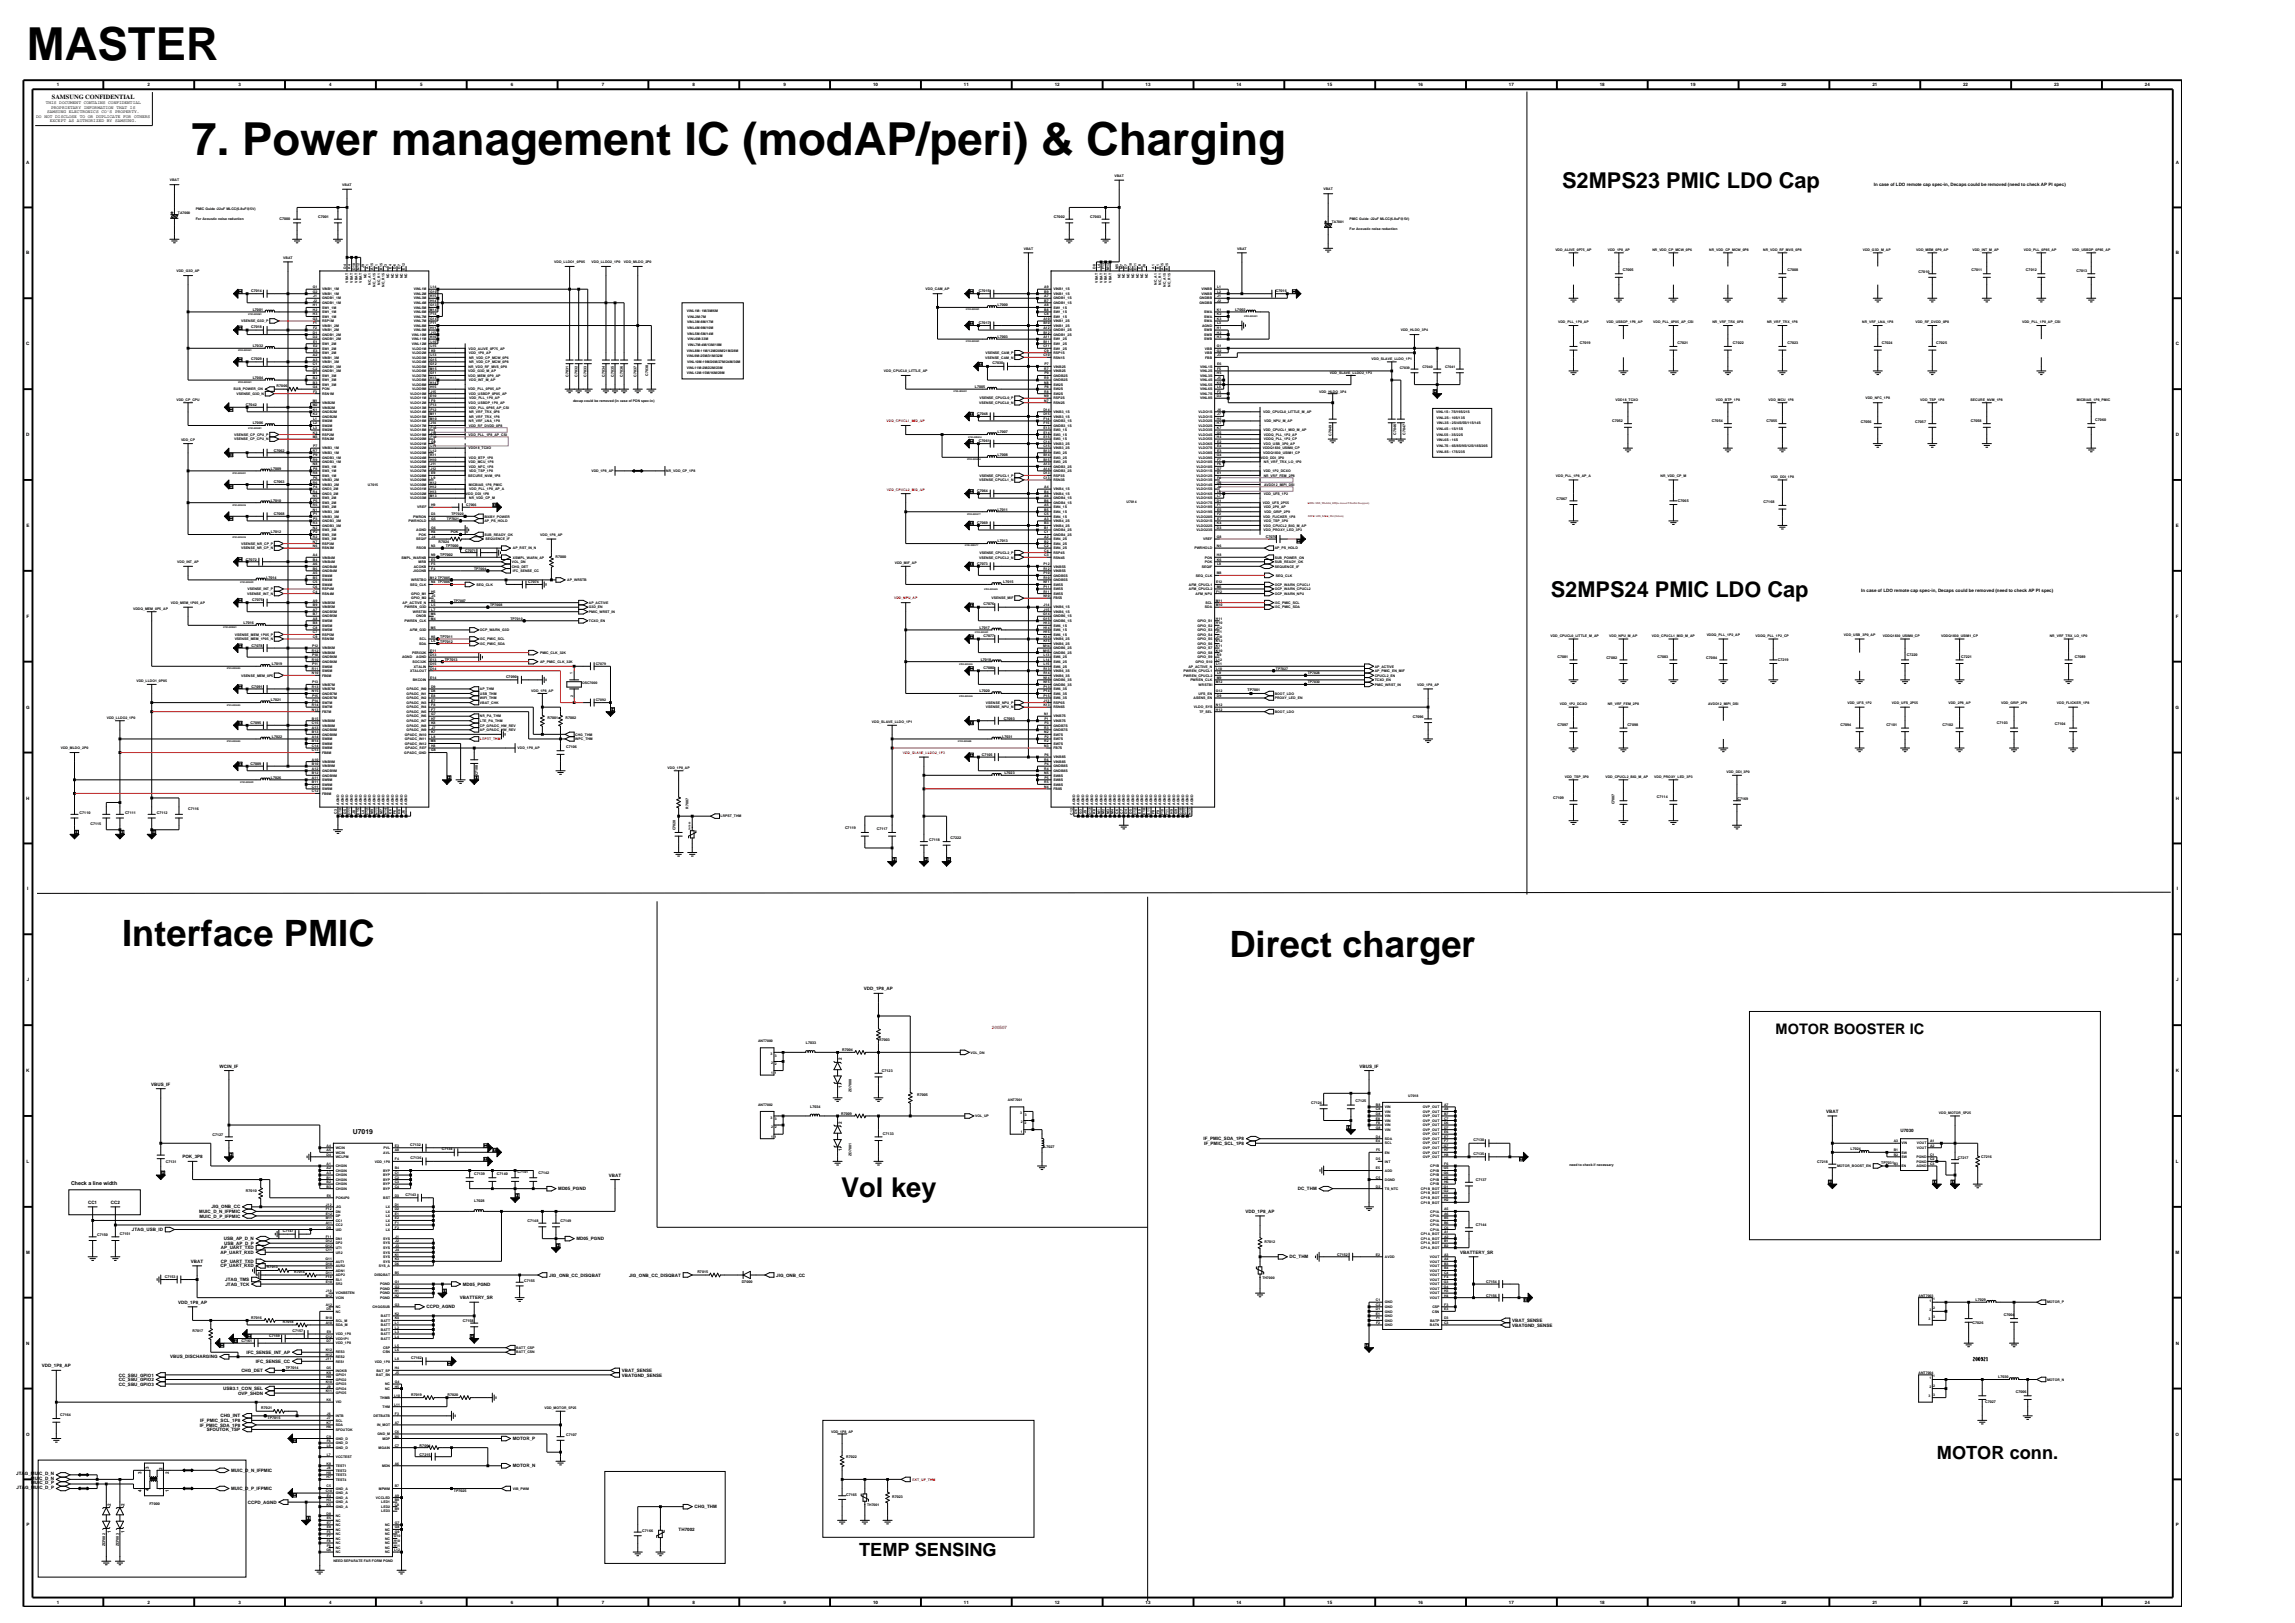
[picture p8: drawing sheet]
<svg xmlns="http://www.w3.org/2000/svg" width="420mm" height="297mm" viewBox="0 0 420 297" stroke-linecap="round" stroke-linejoin="round" font-family="sans-serif">
<defs><g id="words">
<g font-size="8.3">
<text x="4.9" y="10.9">MASTER</text>
<text x="35" y="28.4">7. Power management IC (modAP/peri) &amp; Charging</text>
</g>
<g font-size="6.6">
<text x="22.4" y="173">Interface PMIC</text>
<text x="225" y="175.1">Direct charger</text>
</g>
<text font-size="5" x="153.9" y="219">Vol key</text>
<g font-size="4">
<text x="285.9" y="34.4">S2MPS23 PMIC LDO Cap</text>
<text x="283.8" y="109.2">S2MPS24 PMIC LDO Cap</text>
</g>
<g font-size="3.3">
<text x="354.5" y="267">MOTOR conn.</text>
<text x="157.2" y="284.6">TEMP SENSING</text>
</g>
<text font-size="2.7" x="324.9" y="189.2">MOTOR BOOSTER IC</text>
<text font-size="1.3" x="64.6" y="207.6">U7019</text>
<text font-size="1.2" x="9.5" y="18.1">SAMSUNG CONFIDENTIAL</text>
<text font-size="1" x="13" y="216.9">Check a line width</text>
<g font-size=".8">
<text x="10.4" y="15.8">1</text>
<text x="27" y="15.8">2</text>
<text x="43.6" y="15.8">3</text>
<text x="60.2" y="15.8">4</text>
<text x="76.9" y="15.8">5</text>
<text x="93.5" y="15.8">6</text>
<text x="110.1" y="15.8">7</text>
<text x="126.8" y="15.8">8</text>
<text x="143.4" y="15.8">9</text>
<text x="159.8" y="15.8">10</text>
<text x="176.4" y="15.8">11</text>
<text x="193" y="15.8">12</text>
<text x="209.6" y="15.8">13</text>
<text x="226.3" y="15.8">14</text>
<text x="242.9" y="15.8">15</text>
<text x="259.5" y="15.8">16</text>
<text x="276.2" y="15.8">17</text>
<text x="292.8" y="15.8">18</text>
<text x="309.4" y="15.8">19</text>
<text x="326" y="15.8">20</text>
<text x="342.7" y="15.8">21</text>
<text x="359.3" y="15.8">22</text>
<text x="375.9" y="15.8">23</text>
<text x="392.5" y="15.8">24</text>
<text x="6.6" y="21.6">DO NOT DISCLOSE TO OR DUPLICATE FOR OTHERS</text>
<text x="8.4" y="19.1">THIS DOCUMENT CONTAINS CONFIDENTIAL</text>
<text x="8.6" y="20.7">SAMSUNG ELECTRONICS CO'S PROPERTY.</text>
<text x="9.1" y="22.4">EXCEPT AS AUTHORIZED BY SAMSUNG.</text>
<text x="9.4" y="19.9">PROPRIETARY INFORMATION THAT IS</text>
<text x="4.8" y="29.9">A</text>
<text x="398.2" y="29.9">A</text>
<text x="342.9" y="34.1">In case of LDO remote cap spec-in, Decaps could be removed (need to check AP PI spec)</text>
<text x="4.8" y="46.6">B</text>
<text x="398.2" y="46.6">B</text>
<text x="4.8" y="63.2">C</text>
<text x="398.2" y="63.2">C</text>
<text x="4.8" y="79.8">D</text>
<text x="398.2" y="79.8">D</text>
<text x="4.8" y="96.4">E</text>
<text x="398.2" y="96.4">E</text>
<text x="4.9" y="113.1">F</text>
<text x="340.6" y="108.3">In case of LDO remote cap spec-in, Decaps could be removed (need to check AP PI spec)</text>
<text x="398.2" y="113.1">F</text>
<text x="4.8" y="129.7">G</text>
<text x="398.1" y="129.7">G</text>
<text x="4.8" y="146.3">H</text>
<text x="398.2" y="146.3">H</text>
<text x="5" y="162.9">I</text>
<text x="398.3" y="162.9">I</text>
<text x="4.9" y="179.6">J</text>
<text x="398.2" y="179.6">J</text>
<text x="158.1" y="181.2">VDD_1P8_AP</text>
<text x="4.8" y="196.2">K</text>
<text x="40.2" y="195.4">WCIN_IF</text>
<text x="154.1" y="194" transform="rotate(-90 154.1 194)">2</text>
<text x="248.8" y="195.4">VBUS_IF</text>
<text x="398.2" y="196.2">K</text>
<text x="27.7" y="198.7">VBUS_IF</text>
<text x="154.1" y="199.1" transform="rotate(-90 154.1 199.1)">1</text>
<text x="334.2" y="203.7">VBAT</text>
<text x="154.1" y="205.7" transform="rotate(-90 154.1 205.7)">2</text>
<text x="220.3" y="208.7">IF_PMIC_SDA_1P8</text>
<text x="220.4" y="209.5">IF_PMIC_SCL_1P8</text>
<text x="347.8" y="207.2">U7030</text>
<text x="4.9" y="212.8">L</text>
<text x="33.4" y="212">POK_3P8</text>
<text x="111.4" y="215.3">VBAT</text>
<text x="154.1" y="210.7" transform="rotate(-90 154.1 210.7)">1</text>
<text x="398.2" y="212.8">L</text>
<text x="16.1" y="220.3">CC1</text>
<text x="20.3" y="220.3">CC2</text>
<text x="36.5" y="222">MUIC_D_N_IFPMIC</text>
<text x="38.7" y="221.1">JIG_ONB_CC</text>
<text x="102.2" y="217.8">MD05_PGND</text>
<text x="227.9" y="222">VDD_1P8_AP</text>
<text x="237.5" y="217.8">DC_THM</text>
<text x="24.1" y="225.3">JTAG_USB_ID</text>
<text x="36.5" y="222.8">MUIC_D_P_IFPMIC</text>
<text x="41" y="227">USB_AP_D_N</text>
<text x="41" y="227.8">USB_AP_D_P</text>
<text x="105.5" y="227">MD05_PGND</text>
<text x="4.8" y="229.4">M</text>
<text x="34.9" y="231.1">VBAT</text>
<text x="40.3" y="229.4">AP_UART_RXD</text>
<text x="40.3" y="231.9">CP_UART_RXD</text>
<text x="40.4" y="231.1">CP_UART_TXD</text>
<text x="40.4" y="228.6">AP_UART_TXD</text>
<text x="100.5" y="233.6">JIG_ONB_CC_DISQBAT</text>
<text x="115.1" y="233.6">JIG_ONB_CC_DISQBAT</text>
<text x="142.1" y="233.6">JIG_ONB_CC</text>
<text x="236" y="230.3">DC_THM</text>
<text x="267.2" y="229.4">VBATTERY_SR</text>
<text x="398.1" y="229.4">M</text>
<text x="32.6" y="238.6">VDD_1P8_AP</text>
<text x="41.2" y="234.4">JTAG_TMS</text>
<text x="41.3" y="235.3">JTAG_TCK</text>
<text x="78.1" y="239.4">CCPD_AGND</text>
<text x="84.2" y="237.8">VBATTERY_SR</text>
<text x="84.7" y="235.3">MD05_PGND</text>
<text x="276.7" y="241.9">VBAT_SENSE</text>
<text x="276.7" y="242.7">VBATGND_SENSE</text>
<text x="4.8" y="246.1">N</text>
<text x="7.7" y="250.2">VDD_1P8_AP</text>
<text x="21.8" y="251.9">CC_SBU_GPIO1</text>
<text x="31.2" y="248.6">VBUS_DISCHARGING</text>
<text x="44.2" y="251.1">CHG_DET</text>
<text x="45.1" y="247.7">IFC_SENSE_INT_AP</text>
<text x="46.8" y="249.4">IFC_SENSE_CC</text>
<text x="113.8" y="251.1">VBAT_SENSE</text>
<text x="113.8" y="251.9">VBATGND_SENSE</text>
<text x="398.2" y="246.1">N</text>
<text x="21.8" y="252.7">CC_SBU_GPIO2</text>
<text x="21.8" y="253.6">CC_SBU_GPIO3</text>
<text x="40.9" y="254.4">USB3.1_CON_SEL</text>
<text x="43.6" y="255.2">OVP_SHDN</text>
<text x="4.8" y="262.7">O</text>
<text x="36.6" y="261">IF_PMIC_SDA_1P8</text>
<text x="36.6" y="260.2">IF_PMIC_SCL_1P8</text>
<text x="37.8" y="261.9">SFOUTOK_TSP</text>
<text x="40.3" y="259.4">CHG_INT</text>
<text x="93.9" y="263.5">MOTOR_P</text>
<text x="398.1" y="262.7">O</text>
<text x="3" y="270">JTAG_MUIC_D_N</text>
<text x="25.9" y="269.7" transform="rotate(-90 25.9 269.7)">3</text>
<text x="27.2" y="268.9" transform="rotate(-90 27.2 268.9)">3</text>
<text x="29.8" y="268.9" transform="rotate(-90 29.8 268.9)">2</text>
<text x="30.9" y="269.7" transform="rotate(-90 30.9 269.7)">2</text>
<text x="42.3" y="269.3">MUIC_D_N_IFPMIC</text>
<text x="93.9" y="268.5">MOTOR_N</text>
<text x="3" y="272.5">JTAG_MUIC_D_P</text>
<text x="5.7" y="270.8">MUIC_D_N</text>
<text x="5.7" y="271.6">MUIC_D_P</text>
<text x="20.3" y="275.5" transform="rotate(-90 20.3 275.5)">2</text>
<text x="22.8" y="275.5" transform="rotate(-90 22.8 275.5)">2</text>
<text x="25.9" y="273" transform="rotate(-90 25.9 273)">4</text>
<text x="27.2" y="272.9" transform="rotate(-90 27.2 272.9)">4</text>
<text x="29.7" y="272.7" transform="rotate(-90 29.7 272.7)">1</text>
<text x="30.9" y="273" transform="rotate(-90 30.9 273)">1</text>
<text x="42.3" y="272.7">MUIC_D_P_IFPMIC</text>
<text x="45.4" y="275.2">CCPD_AGND</text>
<text x="127.1" y="276">CHG_THM</text>
<text x="4.8" y="279.3">P</text>
<text x="20.3" y="280.6" transform="rotate(-90 20.3 280.6)">1</text>
<text x="22.8" y="280.6" transform="rotate(-90 22.8 280.6)">1</text>
<text x="124.2" y="280.1">TH7002</text>
<text x="398.2" y="279.3">P</text>
<text x="10.4" y="293.5">1</text>
<text x="27" y="293.5">2</text>
<text x="43.6" y="293.5">3</text>
<text x="60.2" y="293.5">4</text>
<text x="76.9" y="293.5">5</text>
<text x="93.5" y="293.5">6</text>
<text x="110.1" y="293.5">7</text>
<text x="126.8" y="293.5">8</text>
<text x="143.4" y="293.5">9</text>
<text x="159.8" y="293.5">10</text>
<text x="176.4" y="293.5">11</text>
<text x="193" y="293.5">12</text>
<text x="209.6" y="293.5">13</text>
<text x="226.3" y="293.5">14</text>
<text x="242.9" y="293.5">15</text>
<text x="259.5" y="293.5">16</text>
<text x="276.2" y="293.5">17</text>
<text x="292.8" y="293.5">18</text>
<text x="309.4" y="293.5">19</text>
<text x="326" y="293.5">20</text>
<text x="342.7" y="293.5">21</text>
<text x="359.3" y="293.5">22</text>
<text x="375.9" y="293.5">23</text>
<text x="392.5" y="293.5">24</text>
</g>
<text font-size=".8" fill="#ff7f00" x="181.5" y="188.2">200507</text>
<g font-size=".7">
<text x="51.1" y="40.3">C7000</text>
<text x="58.2" y="39.9">C7001</text>
<text x="192.9" y="39.8">C7002</text>
<text x="199.5" y="39.8">C7003</text>
<text x="46" y="53.4">C7014</text>
<text x="179.2" y="53.4">C7015</text>
<text x="233.5" y="53.4">C7016</text>
<text x="297" y="49.7">C7005</text>
<text x="327.1" y="49.7">C7008</text>
<text x="351.1" y="50">C7010</text>
<text x="360.8" y="49.7">C7011</text>
<text x="370.8" y="49.7">C7012</text>
<text x="380" y="49.8">C7013</text>
<text x="46.2" y="56.9">L7001</text>
<text x="179.2" y="59.2">C7017</text>
<text x="182.5" y="56">L7000</text>
<text x="226" y="56.9">L7002</text>
<text x="46" y="65.9">C7029</text>
<text x="46" y="60">C7018</text>
<text x="46.2" y="63.5">L7032</text>
<text x="182.5" y="61.9">L7003</text>
<text x="289.1" y="63">C7019</text>
<text x="307" y="63">C7021</text>
<text x="317.1" y="63">C7022</text>
<text x="327.1" y="63">C7023</text>
<text x="344.4" y="63">C7024</text>
<text x="354.3" y="63">C7025</text>
<text x="46.2" y="69.3">L7004</text>
<text x="50.6" y="70.9">R7006</text>
<text x="104" y="68.9" transform="rotate(-90 104 68.9)">C7031</text>
<text x="105.7" y="68.9" transform="rotate(-90 105.7 68.9)">C7032</text>
<text x="107.4" y="68.9" transform="rotate(-90 107.4 68.9)">C7033</text>
<text x="110.7" y="68.9" transform="rotate(-90 110.7 68.9)">C7034</text>
<text x="112.3" y="68.9" transform="rotate(-90 112.3 68.9)">C7035</text>
<text x="114" y="68.9" transform="rotate(-90 114 68.9)">C7036</text>
<text x="116.5" y="68.9" transform="rotate(-90 116.5 68.9)">C7037</text>
<text x="118.6" y="68.8" transform="rotate(-90 118.6 68.8)">C7038</text>
<text x="178.4" y="71">L7005</text>
<text x="181.6" y="66.7">C7030</text>
<text x="45" y="74.3">C7042</text>
<text x="46.2" y="77.6">L7006</text>
<text x="178.8" y="76">C7048</text>
<text x="295" y="77.2">C7052</text>
<text x="313.3" y="77.2">C7054</text>
<text x="323.3" y="77.2">C7055</text>
<text x="340.5" y="77.4">C7056</text>
<text x="350.5" y="77.4">C7057</text>
<text x="360.7" y="77.2">C7058</text>
<text x="383.5" y="77.1">C7060</text>
<text x="50.1" y="82.6">C7062</text>
<text x="179.2" y="80.8">C7061</text>
<text x="182.5" y="79.3">L7007</text>
<text x="182.5" y="83.5">L7008</text>
<text x="243.7" y="79.7" transform="rotate(-90 243.7 79.7)">C7049</text>
<text x="255.5" y="79.6" transform="rotate(-90 255.5 79.6)">C7046</text>
<text x="257.2" y="79.6" transform="rotate(-90 257.2 79.6)">C7047</text>
<text x="49.6" y="86">L7009</text>
<text x="50.1" y="88.5">C7063</text>
<text x="49.6" y="91.8">L7010</text>
<text x="50.1" y="94.3">C7068</text>
<text x="178.8" y="90.1">C7064</text>
<text x="178.8" y="95.9">C7069</text>
<text x="182.5" y="93.4">L7011</text>
<text x="284.8" y="91.6">C7067</text>
<text x="307.1" y="91.8">C7065</text>
<text x="322.8" y="92">C7168</text>
<text x="49.6" y="97.6">L7012</text>
<text x="80.2" y="99.3">R7024</text>
<text x="80.6" y="101.8">TP7002</text>
<text x="81.6" y="100.1">TP7000</text>
<text x="85.1" y="100.9">C7071</text>
<text x="182.5" y="99.3">L7013</text>
<text x="231.6" y="98.4">C7070</text>
<text x="45" y="102.6">C7072</text>
<text x="48.7" y="105.9">L7014</text>
<text x="96.7" y="106.8">C7074</text>
<text x="101.6" y="102.2">R7000</text>
<text x="178.8" y="103.4">C7073</text>
<text x="183.6" y="106.8">L7015</text>
<text x="46.2" y="109.9">C7075</text>
<text x="180" y="110.8">C7076</text>
<text x="44.6" y="114.2">L7016</text>
<text x="46.1" y="118.4">C7078</text>
<text x="80.6" y="117.6">TP7012</text>
<text x="80.6" y="116.7">TP7011</text>
<text x="179.3" y="115.1">L7017</text>
<text x="180" y="116.6">C7077</text>
<text x="46.1" y="125.9">C7091</text>
<text x="49.8" y="121.7">L7019</text>
<text x="81.4" y="120.9">TP7013</text>
<text x="92.6" y="124">C7090</text>
<text x="179.5" y="120.9">L7018</text>
<text x="180" y="122.4">C7080</text>
<text x="285" y="120.5">C7081</text>
<text x="294" y="120.7">C7082</text>
<text x="303.3" y="120.5">C7083</text>
<text x="312.3" y="120.7">C7084</text>
<text x="325.4" y="120.9">C7219</text>
<text x="349" y="120.1">C7220</text>
<text x="358.9" y="120.3">C7221</text>
<text x="379.7" y="120.3">C7089</text>
<text x="49.6" y="128.4">L7021</text>
<text x="100.2" y="131.6">R7001</text>
<text x="103.5" y="131.6">R7002</text>
<text x="179.3" y="126.7">L7020</text>
<text x="183.7" y="131.7">C7093</text>
<text x="228.3" y="126.5">TP7001</text>
<text x="258.6" y="131.3">C7096</text>
<text x="45.8" y="132.5">C7095</text>
<text x="49.8" y="135">L7022</text>
<text x="103.6" y="136.9">C7106</text>
<text x="183.4" y="135">L7031</text>
<text x="285" y="132.9">C7097</text>
<text x="297.8" y="132.8">C7098</text>
<text x="336.8" y="132.9">C7094</text>
<text x="345.2" y="132.8">C7101</text>
<text x="355.5" y="132.9">C7102</text>
<text x="365.5" y="132.5">C7103</text>
<text x="376.1" y="132.7">C7104</text>
<text x="45.8" y="140">C7009</text>
<text x="49.6" y="142.5">L7026</text>
<text x="87.5" y="141.9" transform="rotate(-90 87.5 141.9)">C7108</text>
<text x="179.7" y="138.3">C7105</text>
<text x="183.8" y="141.7">L7023</text>
<text x="14.6" y="148.9">C7110</text>
<text x="22.9" y="148.9">C7111</text>
<text x="28.7" y="148.9">C7112</text>
<text x="34.4" y="148.3">C7116</text>
<text x="126" y="148" transform="rotate(-90 126 148)">R7007</text>
<text x="284.2" y="146.2">C7109</text>
<text x="295.4" y="147.2" transform="rotate(-90 295.4 147.2)">C7007</text>
<text x="303.2" y="146.1">C7114</text>
<text x="318" y="146.3">C7169</text>
<text x="16.5" y="151">C7115</text>
<text x="123.6" y="151.9" transform="rotate(-90 123.6 151.9)">C7020</text>
<text x="154.6" y="151.6">C7119</text>
<text x="160.5" y="151.9">C7117</text>
<text x="170" y="153.9">C7118</text>
<text x="174" y="153.6">C7222</text>
<text x="147.5" y="191.1">L7033</text>
<text x="160.9" y="190.6">R7003</text>
<text x="154.1" y="192.4">R7004</text>
<text x="161.4" y="196.1">C7123</text>
<text x="148.3" y="202.7">L7034</text>
<text x="153.9" y="204">R7009</text>
<text x="155.8" y="199.8" transform="rotate(-90 155.8 199.8)">ZD7000</text>
<text x="167.8" y="200.5">R7005</text>
<text x="239.9" y="201.9">C7124</text>
<text x="248.1" y="201.7">C7125</text>
<text x="38.9" y="207.9">C7127</text>
<text x="75" y="209.7">C7132</text>
<text x="161.6" y="207.7">C7133</text>
<text x="269.7" y="208.8">C7130</text>
<text x="30.4" y="212.7">C7131</text>
<text x="75.1" y="212.2">C7136</text>
<text x="80.9" y="210.5">C7134</text>
<text x="86.8" y="215">C7139</text>
<text x="90.9" y="215">C7140</text>
<text x="94.7" y="214.6">C7141</text>
<text x="98.5" y="214.9">C7142</text>
<text x="155.8" y="211.5" transform="rotate(-90 155.8 211.5)">ZD7001</text>
<text x="191.1" y="210.1">L7027</text>
<text x="269.7" y="211.3">C7135</text>
<text x="332.5" y="212.7">C7218</text>
<text x="338.7" y="210.4">L7024</text>
<text x="344.3" y="213">TP7031</text>
<text x="358.3" y="212.1">C7217</text>
<text x="362.6" y="211.9">C7216</text>
<text x="45" y="218.1">R7010</text>
<text x="74.2" y="218.8">C7143</text>
<text x="86.8" y="220">L7028</text>
<text x="270.1" y="216.1">C7137</text>
<text x="17.8" y="226.2">C7150</text>
<text x="21.9" y="226">C7151</text>
<text x="51.8" y="225.5">C7147</text>
<text x="96.6" y="223.5">C7148</text>
<text x="102.6" y="223.5">C7149</text>
<text x="231.4" y="227.5">R7012</text>
<text x="270.1" y="224.4">C7144</text>
<text x="30.1" y="233.8">C7153</text>
<text x="48.9" y="232.1">R7013</text>
<text x="53.8" y="233">R7014</text>
<text x="127.6" y="233">R7015</text>
<text x="244.7" y="229.8">C7152</text>
<text x="95.9" y="234.5">C7155</text>
<text x="135.7" y="234.8">D7000</text>
<text x="272" y="237.3">C7156</text>
<text x="272" y="234.8">C7154</text>
<text x="361.5" y="238.1">L7029</text>
<text x="35.2" y="243.7">R7017</text>
<text x="44.2" y="245.6">C7161</text>
<text x="46" y="241.3">R7016</text>
<text x="49.3" y="244.6">C7159</text>
<text x="51.8" y="242.1">R7018</text>
<text x="53.5" y="243.8">C7157</text>
<text x="84.7" y="241.8">C7158</text>
<text x="361" y="242.3">C7026</text>
<text x="366.7" y="240.8">C7004</text>
<text x="52.3" y="250.6">TP7014</text>
<text x="75.2" y="248.7">C7162</text>
<text x="47.8" y="257.9">R7021</text>
<text x="75.2" y="255.4">R7019</text>
<text x="81.9" y="255.4">R7020</text>
<text x="363.3" y="256.7">C7027</text>
<text x="365.7" y="252.2">L7030</text>
<text x="368.9" y="255">C7006</text>
<text x="11" y="259.1">C7164</text>
<text x="49" y="259.7">TP7015</text>
<text x="103.6" y="262.8">C7107</text>
<text x="76.8" y="266.3">C7215</text>
<text x="76.8" y="264.7">R7064</text>
<text x="154.8" y="266.8">R7022</text>
<text x="27.3" y="275.3">F7000</text>
<text x="83" y="273">TP7025</text>
<text x="154.8" y="273.8">C7165</text>
<text x="163.3" y="274">R7023</text>
<text x="117.5" y="280.3">C7166</text>
<text x="19.2" y="283" transform="rotate(-90 19.2 283)">ZD7002</text>
<text x="21.7" y="283" transform="rotate(-90 21.7 283)">ZD7003</text>
</g>
<g font-size=".6">
<text x="31.1" y="33.2">VBAT</text>
<text x="62.6" y="34">VBAT</text>
<text x="204" y="32.4">VBAT</text>
<text x="242.2" y="34.9">VBAT</text>
<text x="32.6" y="39.2">TA7000</text>
<text x="35.8" y="38.4">PMIC Guide :22uF MLCC(6.8uF@5V)</text>
<text x="35.8" y="40.3">For Acoustic noise reduction</text>
<text x="243.7" y="40.9">TA7001</text>
<text x="247" y="40.3">PMIC Guide :22uF MLCC(6.8uF@5V)</text>
<text x="51.8" y="47.3">VBAT</text>
<text x="187.3" y="45.7">VBAT</text>
<text x="226.4" y="45.7">VBAT</text>
<text x="247" y="42.1">For Acoustic noise reduction</text>
<text x="284.6" y="45.9">VDD_ALIVE_0P75_AP</text>
<text x="294.2" y="45.9">VDD_1P8_AP</text>
<text x="302.4" y="45.9">NR_VDD_CP_MCW_0P6</text>
<text x="312.8" y="45.9">NR_VDD_CP_MCW_0P8</text>
<text x="322.7" y="45.9">NR_VDD_RF_MVS_0P8</text>
<text x="340.9" y="45.9">VDD_G3D_M_AP</text>
<text x="350.7" y="45.9">VDD_MEM_0P9_AP</text>
<text x="361" y="45.9">VDD_INT_M_AP</text>
<text x="370.4" y="45.9">VDD_PLL_0P85_AP</text>
<text x="379.2" y="45.9">VDD_USBDP_0P85_AP</text>
<text x="32.3" y="49.8">VDD_G3D_AP</text>
<text x="57.3" y="53.6">G2</text>
<text x="57.3" y="52.7">G1</text>
<text x="58.9" y="54">VINB1_1M</text>
<text x="58.9" y="53.1">VINB1_1M</text>
<text x="63.3" y="49.2" transform="rotate(-90 63.3 49.2)">D4</text>
<text x="63.7" y="51.7" transform="rotate(-90 63.7 51.7)">VBAT</text>
<text x="64.2" y="49.2" transform="rotate(-90 64.2 49.2)">K4</text>
<text x="64.6" y="51.7" transform="rotate(-90 64.6 51.7)">VBAT</text>
<text x="65" y="49.3" transform="rotate(-90 65 49.3)">D10</text>
<text x="65.4" y="51.7" transform="rotate(-90 65.4 51.7)">VBAT</text>
<text x="65.8" y="49.3" transform="rotate(-90 65.8 49.3)">N12</text>
<text x="66.2" y="51.7" transform="rotate(-90 66.2 51.7)">VBAT</text>
<text x="66.6" y="49.1" transform="rotate(-90 66.6 49.1)">J9</text>
<text x="67.1" y="50.9" transform="rotate(-90 67.1 50.9)">NC</text>
<text x="67.5" y="49.2" transform="rotate(-90 67.5 49.2)">A1</text>
<text x="67.9" y="52.1" transform="rotate(-90 67.9 52.1)">NC_A1</text>
<text x="68.3" y="49.3" transform="rotate(-90 68.3 49.3)">A15</text>
<text x="68.7" y="52.4" transform="rotate(-90 68.7 52.4)">NC_A15</text>
<text x="69.1" y="49.2" transform="rotate(-90 69.1 49.2)">R1</text>
<text x="69.5" y="52.1" transform="rotate(-90 69.5 52.1)">NC_R1</text>
<text x="70" y="49.3" transform="rotate(-90 70 49.3)">R15</text>
<text x="70.4" y="52.4" transform="rotate(-90 70.4 52.4)">NC_R15</text>
<text x="70.8" y="49.1" transform="rotate(-90 70.8 49.1)">J3</text>
<text x="71.2" y="50.9" transform="rotate(-90 71.2 50.9)">NC</text>
<text x="71.6" y="49.1" transform="rotate(-90 71.6 49.1)">E4</text>
<text x="72.1" y="50.9" transform="rotate(-90 72.1 50.9)">NC</text>
<text x="72.5" y="49.2" transform="rotate(-90 72.5 49.2)">D6</text>
<text x="72.9" y="50.9" transform="rotate(-90 72.9 50.9)">NC</text>
<text x="73.3" y="49.2" transform="rotate(-90 73.3 49.2)">D7</text>
<text x="73.7" y="50.9" transform="rotate(-90 73.7 50.9)">NC</text>
<text x="74.1" y="49.3" transform="rotate(-90 74.1 49.3)">E12</text>
<text x="74.5" y="50.9" transform="rotate(-90 74.5 50.9)">NC</text>
<text x="75.7" y="53.1">VINL1M</text>
<text x="75.7" y="54">VINL2M</text>
<text x="78.7" y="53.6">G10</text>
<text x="78.8" y="52.7">L14</text>
<text x="101.4" y="48.2">VDD_LLDO1_0P85</text>
<text x="108.3" y="48.2">VDD_LLDO2_1P0</text>
<text x="114.2" y="48.2">VDD_MLDO_2P0</text>
<text x="169.4" y="53.1">VDD_CAM_AP</text>
<text x="191.1" y="53.6">B9</text>
<text x="191.1" y="52.7">A9</text>
<text x="192.8" y="54">VINB1_1S</text>
<text x="192.8" y="53.1">VINB1_1S</text>
<text x="200.5" y="49.2" transform="rotate(-90 200.5 49.2)">D8</text>
<text x="200.9" y="51.7" transform="rotate(-90 200.9 51.7)">VBAT</text>
<text x="201.3" y="49.1" transform="rotate(-90 201.3 49.1)">L4</text>
<text x="201.7" y="51.7" transform="rotate(-90 201.7 51.7)">VBAT</text>
<text x="202.1" y="49.3" transform="rotate(-90 202.1 49.3)">F13</text>
<text x="202.6" y="51.7" transform="rotate(-90 202.6 51.7)">VBAT</text>
<text x="203" y="49.4" transform="rotate(-90 203 49.4)">M13</text>
<text x="203.4" y="51.7" transform="rotate(-90 203.4 51.7)">VBAT</text>
<text x="204.6" y="49.2" transform="rotate(-90 204.6 49.2)">M5</text>
<text x="205.1" y="50.9" transform="rotate(-90 205.1 50.9)">NC</text>
<text x="205.5" y="49.2" transform="rotate(-90 205.5 49.2)">M7</text>
<text x="205.9" y="50.9" transform="rotate(-90 205.9 50.9)">NC</text>
<text x="206.3" y="49.2" transform="rotate(-90 206.3 49.2)">D7</text>
<text x="206.7" y="50.9" transform="rotate(-90 206.7 50.9)">NC</text>
<text x="207.1" y="49.3" transform="rotate(-90 207.1 49.3)">D10</text>
<text x="207.5" y="50.9" transform="rotate(-90 207.5 50.9)">NC</text>
<text x="208" y="49.3" transform="rotate(-90 208 49.3)">D11</text>
<text x="208.4" y="50.9" transform="rotate(-90 208.4 50.9)">NC</text>
<text x="208.8" y="49.1" transform="rotate(-90 208.8 49.1)">E8</text>
<text x="209.2" y="50.9" transform="rotate(-90 209.2 50.9)">NC</text>
<text x="209.6" y="49.1" transform="rotate(-90 209.6 49.1)">J8</text>
<text x="210" y="50.9" transform="rotate(-90 210 50.9)">NC</text>
<text x="211.3" y="49.2" transform="rotate(-90 211.3 49.2)">A1</text>
<text x="211.7" y="52.1" transform="rotate(-90 211.7 52.1)">NC_A1</text>
<text x="212.1" y="49.2" transform="rotate(-90 212.1 49.2)">R1</text>
<text x="212.5" y="52.1" transform="rotate(-90 212.5 52.1)">NC_R1</text>
<text x="213" y="49.3" transform="rotate(-90 213 49.3)">A15</text>
<text x="213.4" y="52.4" transform="rotate(-90 213.4 52.4)">NC_A15</text>
<text x="213.8" y="49.3" transform="rotate(-90 213.8 49.3)">R15</text>
<text x="214.2" y="52.4" transform="rotate(-90 214.2 52.4)">NC_R15</text>
<text x="219.9" y="54">VINBB</text>
<text x="219.9" y="53.1">VINBB</text>
<text x="222.7" y="53.6">L2</text>
<text x="222.7" y="52.7">L1</text>
<text x="44.1" y="59">VSENSE_G3D_P</text>
<text x="57.3" y="58.5">G3</text>
<text x="57.3" y="56.9">H2</text>
<text x="57.3" y="57.7">H3</text>
<text x="57.3" y="56.1">H1</text>
<text x="57.3" y="59.4">F1</text>
<text x="57.3" y="55.2">J2</text>
<text x="57.3" y="54.4">J1</text>
<text x="58.9" y="55.6">GNDB1_1M</text>
<text x="58.9" y="54.8">GNDB1_1M</text>
<text x="58.9" y="57.3">SW1_1M</text>
<text x="58.9" y="58.1">SW1_1M</text>
<text x="58.9" y="56.5">SW1_1M</text>
<text x="58.9" y="59">RSP1M</text>
<text x="58.9" y="59.8">VINB1_2M</text>
<text x="75.7" y="57.3">VINL6M</text>
<text x="75.7" y="54.8">VINL3M</text>
<text x="75.7" y="55.6">VINL4M</text>
<text x="75.7" y="56.5">VINL5M</text>
<text x="75.7" y="59">VINL7M</text>
<text x="75.7" y="58.1">VINL7M</text>
<text x="75.7" y="59.8">VINL8M</text>
<text x="78.7" y="56.9">M14</text>
<text x="78.7" y="56.1">G13</text>
<text x="78.7" y="58.5">G14</text>
<text x="78.7" y="54.4">K15</text>
<text x="78.7" y="55.2">H14</text>
<text x="78.8" y="59.4">F11</text>
<text x="78.8" y="57.7">F14</text>
<text x="125.7" y="57.1">VINL1M: 1M/3M/6M</text>
<text x="125.7" y="59.2">VINL3M:8M/17M</text>
<text x="125.8" y="58.1">VINL2M:7M</text>
<text x="190.9" y="59.4">B10</text>
<text x="190.9" y="58.5">A10</text>
<text x="191.1" y="57.7">C8</text>
<text x="191.1" y="55.2">B7</text>
<text x="191.1" y="56.9">B8</text>
<text x="191.1" y="54.4">A7</text>
<text x="191.1" y="56.1">A8</text>
<text x="192.8" y="58.1">SW1_1S</text>
<text x="192.8" y="55.6">GNDB1_1S</text>
<text x="192.8" y="57.3">SW1_1S</text>
<text x="192.8" y="54.8">GNDB1_1S</text>
<text x="192.8" y="56.5">SW1_1S</text>
<text x="192.8" y="59.8">VINB1_2S</text>
<text x="192.8" y="59">VINB1_2S</text>
<text x="219.5" y="55.6">GNDBB</text>
<text x="219.5" y="54.8">GNDBB</text>
<text x="220" y="59.8">AGND</text>
<text x="220.4" y="58.1">SWA</text>
<text x="220.4" y="59">SWA</text>
<text x="220.4" y="57.3">SWA</text>
<text x="222.7" y="57.7">K2</text>
<text x="222.7" y="58.5">K3</text>
<text x="222.7" y="56.9">K1</text>
<text x="222.7" y="59.4">L3</text>
<text x="222.8" y="55.2">J2</text>
<text x="222.8" y="54.4">J1</text>
<text x="285.1" y="59.2">VDD_PLL_1P8_AP</text>
<text x="294" y="59.2">VDD_USBDP_1P8_AP</text>
<text x="302.6" y="59.2">VDD_PLL_0P85_AP_CSI</text>
<text x="313.4" y="59.2">NR_VRF_TRX_0P8</text>
<text x="323.4" y="59.2">NR_VRF_TRX_1P8</text>
<text x="340.8" y="59.2">NR_VRF_LNA_1P8</text>
<text x="350.5" y="59.2">VDD_RF_DVDD_0P8</text>
<text x="370.1" y="59.2">VDD_PLL_1P8_AP_CSI</text>
<text x="57.3" y="61">D1</text>
<text x="57.3" y="61.9">D2</text>
<text x="57.3" y="65.2">A2</text>
<text x="57.3" y="63.5">E2</text>
<text x="57.3" y="64.4">E3</text>
<text x="57.3" y="62.7">E1</text>
<text x="57.3" y="60.2">F2</text>
<text x="58.9" y="60.6">VINB1_2M</text>
<text x="58.9" y="64">SW1_2M</text>
<text x="58.9" y="64.8">SW1_2M</text>
<text x="58.9" y="63.1">SW1_2M</text>
<text x="58.9" y="62.3">GNDB1_2M</text>
<text x="58.9" y="61.5">GNDB1_2M</text>
<text x="58.9" y="65.6">VINB1_3M</text>
<text x="75.4" y="63.1">VINL12M</text>
<text x="75.4" y="62.3">VINL11M</text>
<text x="75.4" y="61.5">VINL10M</text>
<text x="75.4" y="65.6">VLDO3M</text>
<text x="75.4" y="64">VLDO1M</text>
<text x="75.4" y="64.8">VLDO2M</text>
<text x="75.7" y="60.6">VINL9M</text>
<text x="78.7" y="61.9">K10</text>
<text x="78.7" y="60.2">H11</text>
<text x="78.8" y="62.7">L10</text>
<text x="78.8" y="65.2">L13</text>
<text x="78.8" y="63.5">L15</text>
<text x="78.8" y="61">J13</text>
<text x="78.9" y="64.4">K9</text>
<text x="85.8" y="64">VDD_ALIVE_0P75_AP</text>
<text x="85.8" y="64.8">VDD_1P8_AP</text>
<text x="85.8" y="65.6">NR_VDD_CP_MCW_0P6</text>
<text x="125.7" y="65.4">VINL9M:25M/31M/32M</text>
<text x="125.7" y="64.4">VINL8M:11M/12M/20M/21M/28M</text>
<text x="125.7" y="61.2">VINL5M:5M/14M</text>
<text x="125.7" y="60.2">VINL4M:9M/10M</text>
<text x="125.8" y="62.3">VINL6M:33M</text>
<text x="125.9" y="63.3">VINL7M:4M/13M/18M</text>
<text x="180.3" y="65.6">VSENSE_CAM_N</text>
<text x="180.3" y="64.8">VSENSE_CAM_P</text>
<text x="190.9" y="65.2">C10</text>
<text x="190.9" y="63.5">C11</text>
<text x="190.9" y="62.7">B11</text>
<text x="190.9" y="61">B12</text>
<text x="190.9" y="61.9">A11</text>
<text x="190.9" y="60.2">A12</text>
<text x="191.1" y="64.4">C9</text>
<text x="192.8" y="64.8">RSP1S</text>
<text x="192.8" y="65.6">RSN1S</text>
<text x="192.8" y="64">SW1_2S</text>
<text x="192.8" y="63.1">SW1_2S</text>
<text x="192.8" y="61.5">GNDB1_2S</text>
<text x="192.8" y="62.3">SW1_2S</text>
<text x="192.8" y="60.6">GNDB1_2S</text>
<text x="220.4" y="62.3">SWB</text>
<text x="220.4" y="60.6">SWB</text>
<text x="220.4" y="61.5">SWB</text>
<text x="220.5" y="64.8">VBB</text>
<text x="220.5" y="64">VBB</text>
<text x="220.6" y="65.6">FBB</text>
<text x="222.7" y="64.4">G2</text>
<text x="222.7" y="63.5">G1</text>
<text x="222.7" y="61.9">H3</text>
<text x="222.7" y="60.2">H1</text>
<text x="222.7" y="61">H2</text>
<text x="222.8" y="65.2">J3</text>
<text x="251" y="65.8">VDD_SLAVE_LLDO_1P1</text>
<text x="256.4" y="60.6">VDD_HLDO_3P4</text>
<text x="42.7" y="71.4">SUB_POWER_ON</text>
<text x="57.3" y="71">G4</text>
<text x="57.3" y="67.7">C2</text>
<text x="57.3" y="66.9">C1</text>
<text x="57.3" y="69.4">B2</text>
<text x="57.3" y="70.2">B3</text>
<text x="57.3" y="68.5">B1</text>
<text x="57.3" y="66">A3</text>
<text x="57.3" y="71.8">F3</text>
<text x="58.9" y="71.4">PON</text>
<text x="58.9" y="67.3">GNDB1_3M</text>
<text x="58.9" y="68.1">GNDB1_3M</text>
<text x="58.9" y="69.8">SW1_3M</text>
<text x="58.9" y="70.6">SW1_3M</text>
<text x="58.9" y="68.9">SW1_3M</text>
<text x="58.9" y="66.4">VINB1_3M</text>
<text x="75.4" y="68.1">VLDO6M</text>
<text x="75.4" y="69.8">VLDO8M</text>
<text x="75.4" y="70.6">VLDO8M</text>
<text x="75.4" y="71.4">VLDO9M</text>
<text x="75.4" y="66.4">VLDO4M</text>
<text x="75.4" y="68.9">VLDO7M</text>
<text x="75.4" y="67.3">VLDO5M</text>
<text x="78.7" y="67.7">M15</text>
<text x="78.7" y="66.9">G12</text>
<text x="78.7" y="66">G15</text>
<text x="78.7" y="68.5">G11</text>
<text x="78.7" y="69.4">K13</text>
<text x="78.7" y="70.2">K14</text>
<text x="78.7" y="71">H15</text>
<text x="78.8" y="71.8">J15</text>
<text x="85.7" y="71.4">VDD_PLL_0P85_AP</text>
<text x="85.7" y="68.1">VDD_G3D_M_AP</text>
<text x="85.7" y="68.9">VDD_MEM_0P9_AP</text>
<text x="85.8" y="67.3">NR_VDD_RF_MVS_0P8</text>
<text x="85.8" y="69.8">VDD_INT_M_AP</text>
<text x="85.8" y="66.4">NR_VDD_CP_MCW_0P8</text>
<text x="125.7" y="67.5">VINL11M:2M/22M/23M</text>
<text x="125.7" y="68.5">VINL12M:15M/16M/29M</text>
<text x="125.7" y="66.4">VINL10M:19M/26M/27M/24M/30M</text>
<text x="161.8" y="68.1">VDD_CPUCL0_LITTLE_AP</text>
<text x="191.1" y="67.7">R7</text>
<text x="191.1" y="71.8">R8</text>
<text x="191.1" y="69.4">R9</text>
<text x="191.1" y="70.2">N8</text>
<text x="191.1" y="68.5">P9</text>
<text x="191.1" y="66.9">P7</text>
<text x="191.1" y="71">P8</text>
<text x="192.8" y="68.1">VINB2S</text>
<text x="192.8" y="69.8">GNDB2S</text>
<text x="192.8" y="68.9">GNDB2S</text>
<text x="192.8" y="67.3">VINB2S</text>
<text x="192.8" y="71.4">SW2S</text>
<text x="192.8" y="70.6">SW2S</text>
<text x="219.6" y="71.4">VINL6S</text>
<text x="219.6" y="70.6">VINL5S</text>
<text x="219.6" y="69.8">VINL4S</text>
<text x="219.6" y="68.9">VINL3S</text>
<text x="219.6" y="68.1">VINL2S</text>
<text x="219.6" y="67.3">VINL1S</text>
<text x="222.7" y="70.2">K5</text>
<text x="222.7" y="68.5">H5</text>
<text x="222.7" y="66.9">E6</text>
<text x="222.7" y="71">L5</text>
<text x="222.7" y="71.8">F3</text>
<text x="222.7" y="67.7">F5</text>
<text x="222.8" y="69.4">J5</text>
<text x="241.4" y="71.8">VDD_HLDO_3P4</text>
<text x="243.4" y="68.5">VDD_SLAVE_LLDO2_1P3</text>
<text x="256.2" y="67.5">C7039</text>
<text x="260.3" y="67.3">C7040</text>
<text x="264.5" y="67.3">C7041</text>
<text x="32.3" y="73.3">VDD_CP_CPU</text>
<text x="43.3" y="72.3">VSENSE_G3D_N</text>
<text x="57.2" y="73.5">M1</text>
<text x="57.2" y="74.3">M2</text>
<text x="57.3" y="76">K2</text>
<text x="57.3" y="75.2">K1</text>
<text x="57.3" y="77.7">L2</text>
<text x="57.3" y="76.8">L1</text>
<text x="58.9" y="74.8">VINB2M</text>
<text x="58.9" y="73.9">VINB2M</text>
<text x="58.9" y="77.3">SW2M</text>
<text x="58.9" y="76.4">GNDB2M</text>
<text x="58.9" y="75.6">GNDB2M</text>
<text x="58.9" y="72.3">RSN1M</text>
<text x="75.1" y="77.3">VLDO16M</text>
<text x="75.1" y="76.4">VLDO15M</text>
<text x="75.1" y="72.3">VLDO10M</text>
<text x="75.1" y="73.9">VLDO12M</text>
<text x="75.1" y="75.6">VLDO14M</text>
<text x="75.1" y="74.8">VLDO13M</text>
<text x="75.1" y="73.1">VLDO11M</text>
<text x="78.7" y="76.8">M10</text>
<text x="78.7" y="76">M11</text>
<text x="78.7" y="72.7">E10</text>
<text x="78.8" y="75.2">F12</text>
<text x="78.8" y="74.3">F13</text>
<text x="78.8" y="77.7">J14</text>
<text x="78.9" y="73.5">F9</text>
<text x="85.8" y="73.9">VDD_USBDP_1P8_AP</text>
<text x="85.8" y="72.3">VDD_USBDP_0P85_AP</text>
<text x="85.8" y="74.8">VDD_PLL_0P85_AP_CSI</text>
<text x="85.8" y="77.3">NR_VRF_LNA_1P8</text>
<text x="85.8" y="76.4">NR_VRF_TRX_1P8</text>
<text x="85.8" y="75.6">NR_VRF_TRX_0P8</text>
<text x="85.8" y="73.1">VDD_PLL_1P8_AP</text>
<text x="104.9" y="73.5">decap could be removed (in case of PDN spec-in)</text>
<text x="179.2" y="73.9">VSENSE_CPUCL0_N</text>
<text x="179.2" y="73.1">VSENSE_CPUCL0_P</text>
<text x="190.9" y="75.2">D14</text>
<text x="190.9" y="76">D15</text>
<text x="191" y="76.8">F14</text>
<text x="191" y="77.7">F15</text>
<text x="191.1" y="72.7">N9</text>
<text x="191.1" y="73.5">N7</text>
<text x="192.8" y="72.3">SW2S</text>
<text x="192.8" y="73.1">RSP2S</text>
<text x="192.8" y="73.9">RSN2S</text>
<text x="192.8" y="77.3">GNDB3_1S</text>
<text x="192.8" y="75.6">VINB3_1S</text>
<text x="192.8" y="76.4">VINB3_1S</text>
<text x="219.3" y="75.6">VLDO1S</text>
<text x="219.3" y="76.4">VLDO1S</text>
<text x="219.3" y="77.3">VLDO2S</text>
<text x="219.6" y="72.3">VINL7S</text>
<text x="219.6" y="73.1">VINL8S</text>
<text x="222.7" y="76.8">H6</text>
<text x="222.7" y="77.7">H7</text>
<text x="222.7" y="72.7">D2</text>
<text x="222.8" y="75.2">J6</text>
<text x="222.8" y="76">J7</text>
<text x="231.2" y="75.6">VDD_CPUCL0_LITTLE_M_AP</text>
<text x="231.4" y="77.3">VDD_NPU_M_AP</text>
<text x="262.8" y="75.6">VINL1S : 7S/19S/21S</text>
<text x="262.9" y="76.6">VINL2S : 10S/13S</text>
<text x="262.9" y="77.7">VINL3S : 2S/4S/5S/11S/14S</text>
<text x="295.6" y="73.3">VDD18_TCXO</text>
<text x="314" y="73.3">VDD_BTP_1P8</text>
<text x="323.7" y="73.3">VDD_MCU_1P8</text>
<text x="341.4" y="73.1">VDD_NFC_1P8</text>
<text x="351.4" y="73.3">VDD_TSP_1P8</text>
<text x="360.6" y="73.3">SECURE_NVM_1P8</text>
<text x="380.1" y="73.3">MICBIAS_1P8_PMIC</text>
<text x="33.1" y="80.8">VDD_CP</text>
<text x="42.8" y="80.6">VSENSE_CP_CPU_N</text>
<text x="42.9" y="79.7">VSENSE_CP_CPU_P</text>
<text x="57.2" y="80.2">M3</text>
<text x="57.3" y="82.7">R7</text>
<text x="57.3" y="79.3">K3</text>
<text x="57.3" y="81.8">P7</text>
<text x="57.3" y="83.5">P9</text>
<text x="57.3" y="78.5">L3</text>
<text x="58.9" y="83.1">VINB3_1M</text>
<text x="58.9" y="82.2">VINB3_1M</text>
<text x="58.9" y="83.9">GNDB3_1M</text>
<text x="58.9" y="80.6">RSN2M</text>
<text x="58.9" y="78.9">SW2M</text>
<text x="58.9" y="78.1">SW2M</text>
<text x="58.9" y="79.7">RSP2M</text>
<text x="75.1" y="82.2">VLDO22M</text>
<text x="75.1" y="83.1">VLDO23M</text>
<text x="75.1" y="83.9">VLDO24M</text>
<text x="75.1" y="79.7">VLDO19M</text>
<text x="75.1" y="78.1">VLDO17M</text>
<text x="75.1" y="81.4">VLDO21M</text>
<text x="75.1" y="78.9">VLDO18M</text>
<text x="75.1" y="80.6">VLDO20M</text>
<text x="78.7" y="83.5">K11</text>
<text x="78.8" y="81.8">L11</text>
<text x="78.8" y="82.7">L12</text>
<text x="78.8" y="78.5">F15</text>
<text x="78.8" y="80.2">F10</text>
<text x="78.8" y="79.3">J10</text>
<text x="78.9" y="81">G9</text>
<text x="85.7" y="82.2">VDD18_TCXO</text>
<text x="85.8" y="79.7">VDD_PLL_1P8_AP_CSI</text>
<text x="85.8" y="78.1">VDD_RF_DVDD_0P8</text>
<text x="85.8" y="83.9">VDD_BTP_1P8</text>
<text x="190.9" y="81">C14</text>
<text x="190.9" y="81.8">C15</text>
<text x="190.9" y="82.7">B13</text>
<text x="190.9" y="83.5">B14</text>
<text x="191" y="79.3">E14</text>
<text x="191" y="80.2">E15</text>
<text x="191" y="78.5">E13</text>
<text x="192.8" y="78.1">GNDB3_1S</text>
<text x="192.8" y="79.7">SW3_1S</text>
<text x="192.8" y="80.6">SW3_1S</text>
<text x="192.8" y="78.9">SW3_1S</text>
<text x="192.8" y="81.4">VINB3_2S</text>
<text x="192.8" y="82.2">VINB3_2S</text>
<text x="192.8" y="83.1">SW3_2S</text>
<text x="192.8" y="83.9">SW3_2S</text>
<text x="219.3" y="78.9">VLDO3S</text>
<text x="219.3" y="80.6">VLDO5S</text>
<text x="219.3" y="78.1">VLDO2S</text>
<text x="219.3" y="83.9">VLDO9S</text>
<text x="219.3" y="79.7">VLDO4S</text>
<text x="219.3" y="81.4">VLDO6S</text>
<text x="219.3" y="83.1">VLDO8S</text>
<text x="219.3" y="82.2">VLDO7S</text>
<text x="222.7" y="83.5">G4</text>
<text x="222.7" y="79.3">G5</text>
<text x="222.7" y="78.5">K7</text>
<text x="222.7" y="80.2">H4</text>
<text x="222.7" y="81">E2</text>
<text x="222.7" y="82.7">E3</text>
<text x="222.7" y="81.8">E4</text>
<text x="230.8" y="83.9">VDD_DDI_3P0</text>
<text x="231.1" y="82.2">VDDQ1830_USIM0_CP</text>
<text x="231.2" y="83.1">VDDQ1830_USIM1_CP</text>
<text x="231.2" y="78.9">VDD_CPUCL1_MID_M_AP</text>
<text x="231.2" y="81.4">VDD_USB_3P0_AP</text>
<text x="231.3" y="79.7">VDDQ_PLL_1P2_AP</text>
<text x="231.3" y="80.6">VDDQ_PLL_1P2_CP</text>
<text x="262.9" y="78.7">VINL4S : 1S/15S</text>
<text x="262.9" y="79.7">VINL5S : 3S/22S</text>
<text x="262.9" y="81.8">VINL7S : 6S/8S/9S/12S/18S/20S</text>
<text x="262.9" y="82.9">VINL8S : 17S/23S</text>
<text x="262.9" y="80.8">VINL6S : 16S</text>
<text x="57.3" y="88.5">R6</text>
<text x="57.3" y="86.8">R8</text>
<text x="57.3" y="84.3">R9</text>
<text x="57.3" y="85.1">N8</text>
<text x="57.3" y="87.6">P6</text>
<text x="57.3" y="86">P8</text>
<text x="57.3" y="89.3">P4</text>
<text x="58.9" y="87.2">SW3_1M</text>
<text x="58.9" y="84.7">GNDB3_1M</text>
<text x="58.9" y="88.9">VINB3_2M</text>
<text x="58.9" y="88.1">VINB3_2M</text>
<text x="58.9" y="86.4">SW3_1M</text>
<text x="58.9" y="89.7">GND3_2M</text>
<text x="58.9" y="85.6">SW3_1M</text>
<text x="67.3" y="88.9">U7015</text>
<text x="75.1" y="88.1">VLDO29M</text>
<text x="75.1" y="88.9">VLDO30M</text>
<text x="75.1" y="85.6">VLDO26M</text>
<text x="75.1" y="86.4">VLDO27M</text>
<text x="75.1" y="84.7">VLDO25M</text>
<text x="75.1" y="89.7">VLDO31M</text>
<text x="75.1" y="87.2">VLDO28M</text>
<text x="78.7" y="88.5">K12</text>
<text x="78.7" y="84.3">H10</text>
<text x="78.7" y="89.3">H12</text>
<text x="78.8" y="85.1">J11</text>
<text x="78.8" y="86">J12</text>
<text x="78.9" y="86.8">E9</text>
<text x="78.9" y="87.6">L9</text>
<text x="85.7" y="87.2">SECURE_NVM_1P8</text>
<text x="85.7" y="84.7">VDD_MCU_1P8</text>
<text x="85.8" y="85.6">VDD_NFC_1P8</text>
<text x="85.8" y="88.9">MICBIAS_1P8_PMIC</text>
<text x="85.8" y="86.4">VDD_TSP_1P8</text>
<text x="85.9" y="89.7">VDD_PLL_1P8_AP_A</text>
<text x="108.2" y="86.4">VDD_1P8_AP</text>
<text x="121.9" y="86.4">NR_VDD_CP_1P8</text>
<text x="179.2" y="88.1">VSENSE_CPUCL1_N</text>
<text x="179.2" y="87.2">VSENSE_CPUCL1_P</text>
<text x="190.9" y="86.8">D13</text>
<text x="190.9" y="87.6">C13</text>
<text x="190.9" y="84.3">B15</text>
<text x="190.9" y="85.1">A13</text>
<text x="190.9" y="86">A14</text>
<text x="191.1" y="89.3">A4</text>
<text x="192.8" y="87.2">RSP3S</text>
<text x="192.8" y="88.1">RSN3S</text>
<text x="192.8" y="84.7">SW3_2S</text>
<text x="192.8" y="89.7">VINB4_1S</text>
<text x="192.8" y="85.6">GNDB3_2S</text>
<text x="192.8" y="86.4">GNDB3_2S</text>
<text x="219" y="89.7">VLDO15S</text>
<text x="219" y="88.9">VLDO14S</text>
<text x="219" y="86.4">VLDO11S</text>
<text x="219" y="88.1">VLDO13S</text>
<text x="219" y="85.6">VLDO10S</text>
<text x="219" y="84.7">VLDO10S</text>
<text x="219" y="87.2">VLDO12S</text>
<text x="222.7" y="88.5">G6</text>
<text x="222.7" y="86">G7</text>
<text x="222.7" y="86.8">E1</text>
<text x="222.7" y="87.6">F4</text>
<text x="222.7" y="85.1">F6</text>
<text x="222.7" y="84.3">F7</text>
<text x="222.8" y="89.3">J4</text>
<text x="231.2" y="86.4">VDD_1P2_DCXO</text>
<text x="231.3" y="87.2">NR_VRF_FEM_2P8</text>
<text x="231.3" y="84.7">NR_VRF_TRX_LO_1P0</text>
<text x="231.3" y="88.9">AVDD12_MIPI_DSI</text>
<text x="284.7" y="87.2">VDD_PLL_1P8_AP_A</text>
<text x="303.9" y="87.2">NR_VDD_CP_M</text>
<text x="324.1" y="87.4">VDD_DDI_1P8</text>
<text x="57.3" y="96">R3</text>
<text x="57.3" y="90.1">R4</text>
<text x="57.3" y="92.6">R5</text>
<text x="57.3" y="91">N5</text>
<text x="57.3" y="93.5">N1</text>
<text x="57.3" y="91.8">P5</text>
<text x="57.3" y="95.1">P3</text>
<text x="57.3" y="94.3">P1</text>
<text x="58.9" y="90.6">GND3_2M</text>
<text x="58.9" y="93">SW3_2M</text>
<text x="58.9" y="95.5">GNDB3_3M</text>
<text x="58.9" y="92.2">SW3_2M</text>
<text x="58.9" y="91.4">SW3_2M</text>
<text x="58.9" y="94.7">VINB3_3M</text>
<text x="58.9" y="93.9">VINB3_3M</text>
<text x="74.8" y="95.5">PWRHOLD</text>
<text x="75.1" y="91.4">VLDO33M</text>
<text x="75.1" y="90.6">VLDO32M</text>
<text x="75.6" y="94.7">PWRON</text>
<text x="76.4" y="93">VREF</text>
<text x="78.7" y="91">M13</text>
<text x="78.7" y="90.1">H13</text>
<text x="78.9" y="95.1">G5</text>
<text x="78.9" y="92.6">H9</text>
<text x="78.9" y="94.3">D3</text>
<text x="81.8" y="95.1">TP7021</text>
<text x="82.6" y="94.3">TP7020</text>
<text x="85.3" y="90.6">VDD_DDI_1P8</text>
<text x="85.3" y="92.6">C7066</text>
<text x="85.9" y="91.4">NR_VDD_CP_M</text>
<text x="88.7" y="95.5">AP_PS_HOLD</text>
<text x="88.7" y="94.7">BIXBY_POWER</text>
<text x="191.1" y="94.3">C5</text>
<text x="191.1" y="93.5">B5</text>
<text x="191.1" y="91.8">B6</text>
<text x="191.1" y="96">B3</text>
<text x="191.1" y="90.1">B4</text>
<text x="191.1" y="92.6">A5</text>
<text x="191.1" y="91">A6</text>
<text x="191.1" y="95.1">A3</text>
<text x="192.8" y="94.7">SW4_1S</text>
<text x="192.8" y="93.9">SW4_1S</text>
<text x="192.8" y="92.2">GNDB4_1S</text>
<text x="192.8" y="90.6">VINB4_1S</text>
<text x="192.8" y="93">SW4_1S</text>
<text x="192.8" y="91.4">GNDB4_1S</text>
<text x="192.8" y="95.5">VINB4_2S</text>
<text x="206.2" y="92">U7014</text>
<text x="219" y="90.6">VLDO16S</text>
<text x="219" y="91.4">VLDO16S</text>
<text x="219" y="94.7">VLDO20S</text>
<text x="219" y="93">VLDO18S</text>
<text x="219" y="93.9">VLDO19S</text>
<text x="219" y="95.5">VLDO21S</text>
<text x="219" y="92.2">VLDO17S</text>
<text x="222.7" y="96">K4</text>
<text x="222.7" y="91.8">D1</text>
<text x="222.7" y="93.5">E5</text>
<text x="222.7" y="95.1">E7</text>
<text x="222.7" y="90.1">L6</text>
<text x="222.7" y="91">L7</text>
<text x="222.7" y="94.3">F2</text>
<text x="222.7" y="92.6">F1</text>
<text x="231.1" y="92.2">VDD_UFS_2P55</text>
<text x="231.2" y="94.7">VDD_FLICKER_1P8</text>
<text x="231.3" y="93">VDD_2P8_AP</text>
<text x="231.3" y="90.6">VDD_UFS_1P2</text>
<text x="231.3" y="95.5">VDD_TSP_3P0</text>
<text x="231.4" y="93.9">VDD_GRIP_2P9</text>
<text x="44.1" y="100.5">VSENSE_NR_CP_N</text>
<text x="44.1" y="99.7">VSENSE_NR_CP_P</text>
<text x="57.3" y="98.4">R2</text>
<text x="57.3" y="100.1">N6</text>
<text x="57.3" y="99.3">N7</text>
<text x="57.3" y="96.8">N2</text>
<text x="57.3" y="101.8">A4</text>
<text x="57.3" y="97.6">P2</text>
<text x="58.9" y="98.9">SW3_3M</text>
<text x="58.9" y="96.4">GNDB3_3M</text>
<text x="58.9" y="98">SW3_3M</text>
<text x="58.9" y="100.5">RSN3M</text>
<text x="58.9" y="99.7">RSP3M</text>
<text x="58.9" y="97.2">SW3_3M</text>
<text x="76.1" y="98.9">SEQIF</text>
<text x="76.2" y="97.2">AGND</text>
<text x="76.2" y="100.5">RSOB</text>
<text x="76.7" y="98">POK</text>
<text x="78.9" y="96.8">G6</text>
<text x="78.9" y="101.8">N9</text>
<text x="78.9" y="100.1">N3</text>
<text x="78.9" y="97.6">H4</text>
<text x="79" y="98.4">J4</text>
<text x="82.5" y="97.6">POK</text>
<text x="88.7" y="98">SUB_READY_OK</text>
<text x="88.9" y="98.9">SEQUENCE_IF</text>
<text x="93.9" y="100.5">AP_RST_IN_N</text>
<text x="98.9" y="98">VDD_1P8_AP</text>
<text x="179.2" y="101.4">VSENSE_CPUCL2_P</text>
<text x="191.1" y="100.1">C2</text>
<text x="191.1" y="101.8">C3</text>
<text x="191.1" y="100.9">C4</text>
<text x="191.1" y="97.6">C1</text>
<text x="191.1" y="99.3">B2</text>
<text x="191.1" y="96.8">B1</text>
<text x="191.1" y="98.4">A2</text>
<text x="192.8" y="100.5">SW4_2S</text>
<text x="192.8" y="101.4">RSP4S</text>
<text x="192.8" y="98">GNDB4_2S</text>
<text x="192.8" y="99.7">SW4_2S</text>
<text x="192.8" y="96.4">VINB4_2S</text>
<text x="192.8" y="97.2">GNDB4_2S</text>
<text x="192.8" y="98.9">SW4_2S</text>
<text x="218.6" y="100.5">PWRHOLD</text>
<text x="219" y="96.4">VLDO22S</text>
<text x="219" y="97.2">VLDO23S</text>
<text x="220.2" y="98.9">VREF</text>
<text x="222.7" y="98.4">G8</text>
<text x="222.7" y="100.1">N6</text>
<text x="222.7" y="101.8">H8</text>
<text x="222.7" y="96.8">D3</text>
<text x="231.2" y="97.2">VDD_PROXY_LED_3P3</text>
<text x="231.2" y="96.4">VDD_CPUCL2_BIG_M_AP</text>
<text x="233.3" y="100.5">AP_PS_HOLD</text>
<text x="32.4" y="103">VDD_INT_AP</text>
<text x="57.3" y="106.8">C5</text>
<text x="57.3" y="107.6">C6</text>
<text x="57.3" y="102.6">B4</text>
<text x="57.3" y="105.9">B5</text>
<text x="57.3" y="104.3">B6</text>
<text x="57.3" y="105.1">A5</text>
<text x="57.3" y="103.4">A6</text>
<text x="58.9" y="107.2">SW4M</text>
<text x="58.9" y="103">VINB4M</text>
<text x="58.9" y="106.3">SW4M</text>
<text x="58.9" y="104.7">GNDB4M</text>
<text x="58.9" y="102.2">VINB4M</text>
<text x="58.9" y="105.5">SW4M</text>
<text x="58.9" y="103.9">GNDB4M</text>
<text x="73.5" y="102.2">SMPL_WARNB</text>
<text x="75.1" y="107.2">SEQ_CLK</text>
<text x="75.2" y="106.3">WRSTBO</text>
<text x="75.6" y="104.7">JIGONB</text>
<text x="75.7" y="103.9">ACOKB</text>
<text x="76.6" y="103">MRB</text>
<text x="78.7" y="105.9">M12 TP7005</text>
<text x="78.9" y="106.8">N4 TP7006</text>
<text x="78.9" y="102.6">E5</text>
<text x="78.9" y="103.4">F5</text>
<text x="78.9" y="104.3">F4</text>
<text x="86.8" y="104.3">TP7004</text>
<text x="87.2" y="107.2">SEQ_CLK</text>
<text x="93.6" y="103.9">CHG_DET</text>
<text x="93.6" y="103">VOL_DN</text>
<text x="93.9" y="102.2">XSMPL_WARN_AP</text>
<text x="93.9" y="104.7">IFC_SENSE_CC</text>
<text x="103.8" y="106.3">AP_WRSTB</text>
<text x="163.7" y="103.2">VDD_MIF_AP</text>
<text x="179.2" y="102.2">VSENSE_CPUCL2_N</text>
<text x="190.9" y="105.9">R10</text>
<text x="190.9" y="104.3">R12</text>
<text x="190.9" y="106.8">N11</text>
<text x="191" y="105.1">P10</text>
<text x="191" y="107.6">P11</text>
<text x="191" y="103.4">P12</text>
<text x="192.8" y="106.3">GNDB5S</text>
<text x="192.8" y="104.7">VINB5S</text>
<text x="192.8" y="105.5">GNDB5S</text>
<text x="192.8" y="103.9">VINB5S</text>
<text x="192.8" y="107.2">SW5S</text>
<text x="192.8" y="102.2">RSN4S</text>
<text x="217.6" y="107.2">AFM_CPUCL1</text>
<text x="218.9" y="105.5">SEQ_CLK</text>
<text x="220" y="103.9">SEQIF</text>
<text x="220.5" y="103">POK</text>
<text x="220.5" y="102.2">PON</text>
<text x="222.5" y="106.8">E12</text>
<text x="222.7" y="105.1">M8</text>
<text x="222.7" y="107.6">M6</text>
<text x="222.7" y="102.6">K6</text>
<text x="222.7" y="103.4">L8</text>
<text x="233.3" y="107.2">OCP_WARN_CPUCL1</text>
<text x="233.3" y="103">SUB_READY_OK</text>
<text x="233.3" y="103.9">SEQUENCE_IF</text>
<text x="233.3" y="102.2">SUB_POWER_ON</text>
<text x="233.5" y="105.5">SEQ_CLK</text>
<text x="24.4" y="111.5">VDDQ_MEM_0P5_AP</text>
<text x="31.3" y="110.5">VDD_MEM_1P05_AP</text>
<text x="45.2" y="108.8">VSENSE_INT_N</text>
<text x="45.3" y="108">VSENSE_INT_P</text>
<text x="57.3" y="108.4">C4</text>
<text x="57.3" y="110.9">B9</text>
<text x="57.3" y="112.6">B7</text>
<text x="57.3" y="113.4">A8</text>
<text x="57.3" y="110.1">A9</text>
<text x="57.3" y="111.7">A7</text>
<text x="58.9" y="108.8">RSN4M</text>
<text x="58.9" y="108">RSP4M</text>
<text x="58.9" y="113">GNDB5M</text>
<text x="58.9" y="111.3">VINB5M</text>
<text x="58.9" y="110.5">VINB5M</text>
<text x="58.9" y="112.2">GNDB5M</text>
<text x="58.9" y="113.8">SW5M</text>
<text x="73.7" y="110.5">AP_ACTIVE_N</text>
<text x="74" y="111.3">PWREN_G3D</text>
<text x="74" y="113.8">PWREN_CLK</text>
<text x="75.2" y="109.7">GPIO_M2</text>
<text x="75.2" y="108.8">GPIO_M1</text>
<text x="75.5" y="112.2">WRSTBI</text>
<text x="76.1" y="113">ONOB</text>
<text x="78.9" y="113.4">M4</text>
<text x="78.9" y="112.6">M6</text>
<text x="78.9" y="110.1">K5</text>
<text x="78.9" y="108.4">H5</text>
<text x="78.9" y="110.9">L5</text>
<text x="78.9" y="111.7">L7</text>
<text x="79" y="109.3">J5</text>
<text x="83" y="110.1">TP7007</text>
<text x="89.7" y="110.9">TP7008</text>
<text x="93.4" y="113.4">TP7010</text>
<text x="107.8" y="110.5">AP_ACTIVE</text>
<text x="107.8" y="111.3">G3D_EN</text>
<text x="107.8" y="112.2">PMIC_WRST_IN</text>
<text x="107.8" y="113.8">TCXO_EN</text>
<text x="181.5" y="109.7">VSENSE_MIF</text>
<text x="190.9" y="112.6">G14</text>
<text x="190.9" y="113.4">G15</text>
<text x="190.9" y="108.4">R11</text>
<text x="190.9" y="109.3">N10</text>
<text x="191" y="110.9">J14</text>
<text x="191" y="111.7">J15</text>
<text x="192.8" y="108.8">SW5S</text>
<text x="192.8" y="108">SW5S</text>
<text x="192.8" y="109.7">FB5S</text>
<text x="192.8" y="111.3">VINB6_1S</text>
<text x="192.8" y="112.2">VINB6_1S</text>
<text x="192.8" y="113">GNDB6_1S</text>
<text x="192.8" y="113.8">GNDB6_1S</text>
<text x="217.6" y="108">AFM_CPUCL2</text>
<text x="218.8" y="108.8">AFM_NPU</text>
<text x="219.1" y="113.8">GPIO_S1</text>
<text x="220.5" y="111.3">SDA</text>
<text x="220.6" y="110.5">SCL</text>
<text x="222.5" y="110.9">M10</text>
<text x="222.5" y="110.1">M11</text>
<text x="222.5" y="113.4">H11</text>
<text x="222.6" y="108.4">F12</text>
<text x="233.3" y="111.3">I3C_PMIC_SDA</text>
<text x="233.3" y="110.5">I3C_PMIC_SCL</text>
<text x="233.3" y="108.8">OCP_WARN_NPU</text>
<text x="233.3" y="108">OCP_WARN_CPUCL2</text>
<text x="42.9" y="117.2">VSENSE_MEM_1P05_N</text>
<text x="43" y="116.3">VSENSE_MEM_1P05_P</text>
<text x="57.1" y="119.2">R12</text>
<text x="57.1" y="118.4">P12</text>
<text x="57.3" y="115.9">C7</text>
<text x="57.3" y="115.1">C8</text>
<text x="57.3" y="116.7">C9</text>
<text x="57.3" y="114.2">B8</text>
<text x="58.9" y="119.6">VINB6M</text>
<text x="58.9" y="118.8">VINB6M</text>
<text x="58.9" y="116.3">RSP5M</text>
<text x="58.9" y="115.5">SW5M</text>
<text x="58.9" y="117.2">RSN5M</text>
<text x="58.9" y="114.7">SW5M</text>
<text x="75" y="115.5">AFM_G3D</text>
<text x="75.4" y="119.6">PERI32K</text>
<text x="76.7" y="118">SDA</text>
<text x="76.8" y="117.2">SCL</text>
<text x="78.7" y="119.2">E11</text>
<text x="78.9" y="115.1">M5</text>
<text x="78.9" y="116.7">K6</text>
<text x="78.9" y="117.6">L6</text>
<text x="87.8" y="117.2">I3C_PMIC_SCL</text>
<text x="87.8" y="118">I3C_PMIC_SDA</text>
<text x="87.8" y="115.5">OCP_WARN_G3D</text>
<text x="98.8" y="119.6">PMIC_CLK_32K</text>
<text x="190.9" y="118.4">M14</text>
<text x="190.9" y="119.2">M15</text>
<text x="190.9" y="116.7">K14</text>
<text x="190.9" y="117.6">K15</text>
<text x="190.9" y="114.2">H13</text>
<text x="190.9" y="115.1">H14</text>
<text x="190.9" y="115.9">H15</text>
<text x="192.8" y="118.8">GNDB6_2S</text>
<text x="192.8" y="119.6">GNDB6_2S</text>
<text x="192.8" y="117.2">VINB6_2S</text>
<text x="192.8" y="118">VINB6_2S</text>
<text x="192.8" y="114.7">SW6_1S</text>
<text x="192.8" y="115.5">SW6_1S</text>
<text x="192.8" y="116.3">SW6_1S</text>
<text x="219.1" y="118.8">GPIO_S7</text>
<text x="219.1" y="118">GPIO_S6</text>
<text x="219.1" y="119.6">GPIO_S8</text>
<text x="219.1" y="117.2">GPIO_S5</text>
<text x="219.1" y="116.3">GPIO_S4</text>
<text x="219.1" y="115.5">GPIO_S3</text>
<text x="219.1" y="114.7">GPIO_S2</text>
<text x="222.5" y="118.4">K11</text>
<text x="222.5" y="117.6">K12</text>
<text x="222.5" y="119.2">K10</text>
<text x="222.5" y="114.2">H10</text>
<text x="222.6" y="116.7">J10</text>
<text x="222.6" y="115.9">J11</text>
<text x="222.6" y="115.1">J12</text>
<text x="283.7" y="116.5">VDD_CPUCL0_LITTLE_M_AP</text>
<text x="294.5" y="116.5">VDD_NPU_M_AP</text>
<text x="302.3" y="116.5">VDD_CPUCL1_MID_M_AP</text>
<text x="312.3" y="116.3">VDDQ_PLL_1P2_AP</text>
<text x="321.3" y="116.5">VDDQ_PLL_1P2_CP</text>
<text x="337.4" y="116.3">VDD_USB_3P0_AP</text>
<text x="344.6" y="116.5">VDDQ1830_USIM0_CP</text>
<text x="355.2" y="116.5">VDDQ1830_USIM1_CP</text>
<text x="375.1" y="116.5">NR_VRF_TRX_LO_1P0</text>
<text x="25" y="124.8">VDD_LLDO1_0P85</text>
<text x="44.1" y="123.8">VSENSE_MEM_0P5</text>
<text x="57.1" y="125.9">R13</text>
<text x="57.1" y="120.9">R10</text>
<text x="57.1" y="122.6">R11</text>
<text x="57.1" y="123.4">N10</text>
<text x="57.1" y="121.7">P11</text>
<text x="57.1" y="125.1">P13</text>
<text x="57.1" y="120.1">P10</text>
<text x="58.9" y="121.3">GNDB6M</text>
<text x="58.9" y="123">SW6M</text>
<text x="58.9" y="125.5">VINB7M</text>
<text x="58.9" y="120.5">GNDB6M</text>
<text x="58.9" y="122.1">SW6M</text>
<text x="58.9" y="123.8">FB6M</text>
<text x="73.6" y="120.5">AGND</text>
<text x="75.1" y="123">XTALOUT</text>
<text x="75.5" y="121.3">SOC32K</text>
<text x="75.5" y="124.6">BKCOIN</text>
<text x="75.8" y="122.1">XTALIN</text>
<text x="76.2" y="120.5">AGND</text>
<text x="78.7" y="120.1">D13</text>
<text x="78.7" y="122.6">D14</text>
<text x="78.7" y="121.7">D15</text>
<text x="78.7" y="120.9">E13</text>
<text x="78.7" y="124.2">E14</text>
<text x="78.9" y="125.9">D9</text>
<text x="98.8" y="121.3">AP_PMIC_CLK_32K</text>
<text x="104.8" y="123.4" transform="rotate(-90 104.8 123.4)">1</text>
<text x="106.5" y="125.3">OSC7000</text>
<text x="109" y="121.7">C7079</text>
<text x="190.9" y="122.6">R13</text>
<text x="190.9" y="123.4">R14</text>
<text x="190.9" y="124.2">N14</text>
<text x="190.9" y="125.1">N15</text>
<text x="191" y="125.9">P13</text>
<text x="191" y="120.1">L13</text>
<text x="191" y="120.9">L14</text>
<text x="191" y="121.7">L15</text>
<text x="192.8" y="123">VINB6_3S</text>
<text x="192.8" y="123.8">VINB6_3S</text>
<text x="192.8" y="124.6">GNDB6_3S</text>
<text x="192.8" y="125.5">GNDB6_3S</text>
<text x="192.8" y="120.5">SW6_2S</text>
<text x="192.8" y="121.3">SW6_2S</text>
<text x="192.8" y="122.1">SW6_2S</text>
<text x="216.6" y="123.8">PWREN_CPUCL2</text>
<text x="216.6" y="123">PWREN_CPUCL1</text>
<text x="217.5" y="122.1">AP_ACTIVE_N</text>
<text x="217.8" y="124.6">PWREN_CLK</text>
<text x="218.8" y="121.3">GPIO_S10</text>
<text x="219.1" y="120.5">GPIO_S9</text>
<text x="219.4" y="125.5">WRSTBI</text>
<text x="222.5" y="125.1">M12</text>
<text x="222.6" y="120.9">L12</text>
<text x="222.6" y="122.6">L10</text>
<text x="222.6" y="121.7">L11</text>
<text x="222.7" y="124.2">M9</text>
<text x="222.7" y="120.1">K9</text>
<text x="222.7" y="123.4">L9</text>
<text x="233.5" y="122.6">TP7027</text>
<text x="239.3" y="123.4">TP7028</text>
<text x="239.3" y="125.1">TP7030</text>
<text x="251.6" y="123">AP_PMIC_EN_MIF</text>
<text x="251.6" y="125.5">PMIC_WRST_IN</text>
<text x="251.6" y="122.1">AP_ACTIVE</text>
<text x="251.6" y="123.8">CPUCL2_EN</text>
<text x="251.6" y="124.6">TCXO_EN</text>
<text x="259.3" y="125.5">VDD_1P8_AP</text>
<text x="19.5" y="131.5">VDD_LLDO2_1P0</text>
<text x="57.1" y="129.2">R14</text>
<text x="57.1" y="130">N13</text>
<text x="57.1" y="126.7">N15</text>
<text x="57.1" y="131.7">B15</text>
<text x="57.1" y="128.4">P14</text>
<text x="57.1" y="127.5">P15</text>
<text x="58.9" y="126.3">VINB7M</text>
<text x="58.9" y="129.6">SW7M</text>
<text x="58.9" y="128.8">SW7M</text>
<text x="58.9" y="128">GNDB7M</text>
<text x="58.9" y="130.5">FB7M</text>
<text x="58.9" y="127.1">GNDB7M</text>
<text x="74.4" y="131.3">GPADC_IN6</text>
<text x="74.4" y="130.5">GPADC_IN5</text>
<text x="74.4" y="129.6">GPADC_IN4</text>
<text x="74.4" y="128.8">GPADC_IN3</text>
<text x="74.4" y="128">GPADC_IN2</text>
<text x="74.4" y="127.1">GPADC_IN1</text>
<text x="74.4" y="126.3">GPADC_IN0</text>
<text x="78.9" y="130.9">G7</text>
<text x="78.9" y="131.7">H7</text>
<text x="78.9" y="126.7">D8</text>
<text x="78.9" y="128.4">E7</text>
<text x="78.9" y="127.5">E8</text>
<text x="78.9" y="130">F7</text>
<text x="78.9" y="129.2">F8</text>
<text x="87.8" y="131.3">NR_PA_THM</text>
<text x="87.8" y="127.1">USB_THM</text>
<text x="87.8" y="126.3">AP_THM</text>
<text x="87.8" y="128.8">VBAT_CHK</text>
<text x="87.8" y="128">WIFI_THM</text>
<text x="97.2" y="126.6">VDD_1P8_AP</text>
<text x="104.9" y="127.6" transform="rotate(-90 104.9 127.6)">2</text>
<text x="109" y="128.4">C7092</text>
<text x="180.4" y="129.6">VSENSE_NPU_N</text>
<text x="180.4" y="128.8">VSENSE_NPU_P</text>
<text x="190.9" y="129.2">K13</text>
<text x="191" y="127.5">P15</text>
<text x="191" y="126.7">P14</text>
<text x="191" y="128.4">J13</text>
<text x="191.1" y="130.9">N1</text>
<text x="191.1" y="131.7">P1</text>
<text x="192.8" y="128">SW6_3S</text>
<text x="192.8" y="126.3">SW6_3S</text>
<text x="192.8" y="127.1">SW6_3S</text>
<text x="192.8" y="131.3">VINB7S</text>
<text x="192.8" y="129.6">RSN6S</text>
<text x="192.8" y="128.8">RSP6S</text>
<text x="218.4" y="128">ASENS_EN</text>
<text x="218.5" y="129.6">VLDO_SYS</text>
<text x="219.4" y="127.1">UFS_EN</text>
<text x="219.5" y="130.5">TF_SEL</text>
<text x="222.5" y="126.7">G12</text>
<text x="222.5" y="129.2">N12</text>
<text x="222.5" y="130">H12</text>
<text x="222.7" y="127.5">D9</text>
<text x="233.3" y="130.5">BOOT_LDO</text>
<text x="233.3" y="127.1">BOOT_LDO</text>
<text x="233.3" y="128">PROXY_LED_EN</text>
<text x="285.4" y="129">VDD_1P2_DCXO</text>
<text x="294.2" y="129">NR_VRF_FEM_2P8</text>
<text x="312.6" y="129">AVDD12_MIPI_DSI</text>
<text x="338.1" y="128.8">VDD_UFS_1P2</text>
<text x="346.2" y="128.8">VDD_UFS_2P55</text>
<text x="356.6" y="128.8">VDD_2P8_AP</text>
<text x="366.2" y="128.8">VDD_GRIP_2P9</text>
<text x="376.4" y="128.8">VDD_FLICKER_1P8</text>
<text x="11.1" y="137.1">VDD_MLDO_2P0</text>
<text x="57.1" y="137.5">C13</text>
<text x="57.1" y="136.7">C14</text>
<text x="57.1" y="132.5">C15</text>
<text x="57.1" y="134.2">B13</text>
<text x="57.1" y="135.9">B14</text>
<text x="57.1" y="135">A14</text>
<text x="57.1" y="133.4">A13</text>
<text x="58.9" y="137.9">FB8M</text>
<text x="58.9" y="137.1">SW8M</text>
<text x="58.9" y="132.9">VINB8M</text>
<text x="58.9" y="134.6">GNDB8M</text>
<text x="58.9" y="136.3">SW8M</text>
<text x="58.9" y="132.1">VINB8M</text>
<text x="58.9" y="133.8">GNDB8M</text>
<text x="58.9" y="135.4">SW8M</text>
<text x="74" y="137.9">GPADC_GND</text>
<text x="74.1" y="136.3">GPADC_IN12</text>
<text x="74.1" y="135.4">GPADC_IN11</text>
<text x="74.1" y="134.6">GPADC_IN10</text>
<text x="74.1" y="137.1">GPADC_REF</text>
<text x="74.4" y="132.9">GPADC_IN8</text>
<text x="74.4" y="133.8">GPADC_IN9</text>
<text x="74.4" y="132.1">GPADC_IN7</text>
<text x="78.9" y="135.9">M8</text>
<text x="78.9" y="137.5">G8</text>
<text x="78.9" y="134.2">K7</text>
<text x="78.9" y="132.5">K8</text>
<text x="78.9" y="136.7">H8</text>
<text x="78.9" y="135">L8</text>
<text x="79" y="133.4">J7</text>
<text x="87.8" y="132.1">LTE_PA_THM</text>
<text x="87.8" y="133.8">AP_GPADC_HW_REV</text>
<text x="87.8" y="132.9">CP_GPADC_HW_REV</text>
<text x="94.7" y="137.1">VDD_1P8_AP</text>
<text x="105.3" y="135.4">WPC_THM</text>
<text x="105.3" y="134.6">CHG_THM</text>
<text x="159.6" y="132.3">VDD_SLAVE_LLDO_1P1</text>
<text x="191.1" y="135.9">R2</text>
<text x="191.1" y="133.4">R3</text>
<text x="191.1" y="134.2">N2</text>
<text x="191.1" y="136.7">N3</text>
<text x="191.1" y="135">P2</text>
<text x="191.1" y="132.5">P3</text>
<text x="192.8" y="136.3">SW7S</text>
<text x="192.8" y="133.8">GNDB7S</text>
<text x="192.8" y="135.4">SW7S</text>
<text x="192.8" y="132.9">GNDB7S</text>
<text x="192.8" y="132.1">VINB7S</text>
<text x="192.8" y="134.6">SW7S</text>
<text x="192.8" y="137.1">FB7S</text>
<text x="57.1" y="140">B10</text>
<text x="57.1" y="143.3">B11</text>
<text x="57.1" y="141.7">B12</text>
<text x="57.1" y="139.2">A10</text>
<text x="57.1" y="142.5">A11</text>
<text x="57.1" y="140.8">A12</text>
<text x="58.9" y="140.4">VINB9M</text>
<text x="58.9" y="143.8">SW9M</text>
<text x="58.9" y="142.1">GNDB9M</text>
<text x="58.9" y="139.6">VINB9M</text>
<text x="58.9" y="142.9">SW9M</text>
<text x="58.9" y="141.3">GNDB9M</text>
<text x="122.2" y="140.6">VDD_1P8_AP</text>
<text x="191.1" y="140.8">R4</text>
<text x="191.1" y="143.3">R5</text>
<text x="191.1" y="139.2">R6</text>
<text x="191.1" y="141.7">N5</text>
<text x="191.1" y="140">P4</text>
<text x="191.1" y="142.5">P5</text>
<text x="191.1" y="138.4">P6</text>
<text x="192.8" y="141.3">GNDB8S</text>
<text x="192.8" y="143.8">SW8S</text>
<text x="192.8" y="139.6">VINB8S</text>
<text x="192.8" y="140.4">GNDB8S</text>
<text x="192.8" y="142.9">SW8S</text>
<text x="192.8" y="138.8">VINB8S</text>
<text x="192.8" y="142.1">SW8S</text>
<text x="286.4" y="142.3">VDD_TSP_3P0</text>
<text x="293.8" y="142.3">VDD_CPUCL2_BIG_M_AP</text>
<text x="302.7" y="142.3">VDD_PROXY_LED_3P3</text>
<text x="315.9" y="141.5">VDD_DDI_3P0</text>
<text x="57.1" y="144.2">C11</text>
<text x="57.1" y="145">C12</text>
<text x="58.9" y="144.6">SW9M</text>
<text x="58.9" y="145.4">FB9M</text>
<text x="61.7" y="148.9" transform="rotate(-90 61.7 148.9)">C3</text>
<text x="62.1" y="147.3" transform="rotate(-90 62.1 147.3)">AGND</text>
<text x="62.5" y="149.1" transform="rotate(-90 62.5 149.1)">C10</text>
<text x="62.9" y="147.3" transform="rotate(-90 62.9 147.3)">AGND</text>
<text x="63.3" y="148.9" transform="rotate(-90 63.3 148.9)">D5</text>
<text x="63.7" y="147.3" transform="rotate(-90 63.7 147.3)">AGND</text>
<text x="64.2" y="149.1" transform="rotate(-90 64.2 149.1)">D11</text>
<text x="64.6" y="147.3" transform="rotate(-90 64.6 147.3)">AGND</text>
<text x="65" y="148.9" transform="rotate(-90 65 148.9)">J8</text>
<text x="65.4" y="147.3" transform="rotate(-90 65.4 147.3)">AGND</text>
<text x="65.8" y="149.1" transform="rotate(-90 65.8 149.1)">E15</text>
<text x="66.2" y="147.3" transform="rotate(-90 66.2 147.3)">AGND</text>
<text x="66.6" y="148.9" transform="rotate(-90 66.6 148.9)">L4</text>
<text x="67.1" y="147.3" transform="rotate(-90 67.1 147.3)">AGND</text>
<text x="67.5" y="149.1" transform="rotate(-90 67.5 149.1)">D12</text>
<text x="67.9" y="147.3" transform="rotate(-90 67.9 147.3)">AGND</text>
<text x="68.3" y="149" transform="rotate(-90 68.3 149)">M9</text>
<text x="68.7" y="147.3" transform="rotate(-90 68.7 147.3)">AGND</text>
<text x="69.1" y="149.1" transform="rotate(-90 69.1 149.1)">N11</text>
<text x="69.5" y="147.3" transform="rotate(-90 69.5 147.3)">AGND</text>
<text x="70" y="149" transform="rotate(-90 70 149)">M7</text>
<text x="70.4" y="147.3" transform="rotate(-90 70.4 147.3)">AGND</text>
<text x="70.8" y="149.1" transform="rotate(-90 70.8 149.1)">N14</text>
<text x="71.2" y="147.3" transform="rotate(-90 71.2 147.3)">AGND</text>
<text x="71.6" y="148.9" transform="rotate(-90 71.6 148.9)">E6</text>
<text x="72.1" y="147.3" transform="rotate(-90 72.1 147.3)">AGND</text>
<text x="72.5" y="148.9" transform="rotate(-90 72.5 148.9)">F6</text>
<text x="72.9" y="147.3" transform="rotate(-90 72.9 147.3)">AGND</text>
<text x="73.3" y="148.9" transform="rotate(-90 73.3 148.9)">H6</text>
<text x="73.7" y="147.3" transform="rotate(-90 73.7 147.3)">AGND</text>
<text x="74.1" y="148.9" transform="rotate(-90 74.1 148.9)">J6</text>
<text x="74.5" y="147.3" transform="rotate(-90 74.5 147.3)">AGND</text>
<text x="131.9" y="149.6">LRPST_THM</text>
<text x="191.1" y="144.2">N4</text>
<text x="192.8" y="144.6">FB8S</text>
<text x="196.3" y="149.1" transform="rotate(-90 196.3 149.1)">C12</text>
<text x="196.7" y="147.3" transform="rotate(-90 196.7 147.3)">AGND</text>
<text x="197.1" y="148.9" transform="rotate(-90 197.1 148.9)">D6</text>
<text x="197.6" y="147.3" transform="rotate(-90 197.6 147.3)">AGND</text>
<text x="198" y="148.9" transform="rotate(-90 198 148.9)">G3</text>
<text x="198.4" y="147.3" transform="rotate(-90 198.4 147.3)">AGND</text>
<text x="198.8" y="148.9" transform="rotate(-90 198.8 148.9)">J9</text>
<text x="199.2" y="147.3" transform="rotate(-90 199.2 147.3)">AGND</text>
<text x="199.7" y="149.1" transform="rotate(-90 199.7 149.1)">G13</text>
<text x="200.1" y="147.3" transform="rotate(-90 200.1 147.3)">AGND</text>
<text x="200.5" y="148.9" transform="rotate(-90 200.5 148.9)">K8</text>
<text x="200.9" y="147.3" transform="rotate(-90 200.9 147.3)">AGND</text>
<text x="201.3" y="149" transform="rotate(-90 201.3 149)">M1</text>
<text x="201.7" y="147.3" transform="rotate(-90 201.7 147.3)">AGND</text>
<text x="202.1" y="149" transform="rotate(-90 202.1 149)">M2</text>
<text x="202.6" y="147.3" transform="rotate(-90 202.6 147.3)">AGND</text>
<text x="203" y="149" transform="rotate(-90 203 149)">M3</text>
<text x="203.4" y="147.3" transform="rotate(-90 203.4 147.3)">AGND</text>
<text x="203.8" y="149" transform="rotate(-90 203.8 149)">M4</text>
<text x="204.2" y="147.3" transform="rotate(-90 204.2 147.3)">AGND</text>
<text x="204.6" y="148.9" transform="rotate(-90 204.6 148.9)">C6</text>
<text x="205.1" y="147.3" transform="rotate(-90 205.1 147.3)">AGND</text>
<text x="205.5" y="148.9" transform="rotate(-90 205.5 148.9)">C7</text>
<text x="205.9" y="147.3" transform="rotate(-90 205.9 147.3)">AGND</text>
<text x="206.3" y="148.9" transform="rotate(-90 206.3 148.9)">D4</text>
<text x="206.7" y="147.3" transform="rotate(-90 206.7 147.3)">AGND</text>
<text x="207.1" y="148.9" transform="rotate(-90 207.1 148.9)">D5</text>
<text x="207.5" y="147.3" transform="rotate(-90 207.5 147.3)">AGND</text>
<text x="208" y="149.1" transform="rotate(-90 208 149.1)">D12</text>
<text x="208.4" y="147.3" transform="rotate(-90 208.4 147.3)">AGND</text>
<text x="208.8" y="148.9" transform="rotate(-90 208.8 148.9)">E9</text>
<text x="209.2" y="147.3" transform="rotate(-90 209.2 147.3)">AGND</text>
<text x="209.6" y="149.1" transform="rotate(-90 209.6 149.1)">E10</text>
<text x="210" y="147.3" transform="rotate(-90 210 147.3)">AGND</text>
<text x="210.4" y="149.1" transform="rotate(-90 210.4 149.1)">E11</text>
<text x="210.9" y="147.3" transform="rotate(-90 210.9 147.3)">AGND</text>
<text x="211.3" y="148.9" transform="rotate(-90 211.3 148.9)">F8</text>
<text x="211.7" y="147.3" transform="rotate(-90 211.7 147.3)">AGND</text>
<text x="212.1" y="148.9" transform="rotate(-90 212.1 148.9)">F9</text>
<text x="212.5" y="147.3" transform="rotate(-90 212.5 147.3)">AGND</text>
<text x="213" y="149.1" transform="rotate(-90 213 149.1)">F10</text>
<text x="213.4" y="147.3" transform="rotate(-90 213.4 147.3)">AGND</text>
<text x="213.8" y="149.1" transform="rotate(-90 213.8 149.1)">F11</text>
<text x="214.2" y="147.3" transform="rotate(-90 214.2 147.3)">AGND</text>
<text x="214.6" y="148.9" transform="rotate(-90 214.6 148.9)">H9</text>
<text x="215" y="147.3" transform="rotate(-90 215 147.3)">AGND</text>
<text x="215.4" y="148.9" transform="rotate(-90 215.4 148.9)">G9</text>
<text x="215.9" y="147.3" transform="rotate(-90 215.9 147.3)">AGND</text>
<text x="216.3" y="149.1" transform="rotate(-90 216.3 149.1)">G10</text>
<text x="216.7" y="147.3" transform="rotate(-90 216.7 147.3)">AGND</text>
<text x="217.1" y="149.1" transform="rotate(-90 217.1 149.1)">G11</text>
<text x="217.5" y="147.3" transform="rotate(-90 217.5 147.3)">AGND</text>
<text x="217.9" y="149.1" transform="rotate(-90 217.9 149.1)">N13</text>
<text x="218.4" y="147.3" transform="rotate(-90 218.4 147.3)">AGND</text>
<text x="138.7" y="190.7">ANT7000</text>
<text x="141" y="193.1">3</text>
<text x="141.1" y="196.6">1</text>
<text x="141.1" y="194.7">2</text>
<text x="141.8" y="194.9">2</text>
<text x="141.8" y="196.5">1</text>
<text x="141.8" y="193.4">3</text>
<text x="177.6" y="192.8">VOL_DN</text>
<text x="138.7" y="202.4">ANT7002</text>
<text x="184.4" y="201.5">ANT7001</text>
<text x="186.7" y="203.9">3</text>
<text x="251.8" y="203.2">C8</text>
<text x="251.8" y="202.4">B8</text>
<text x="253.5" y="203.6">VIN</text>
<text x="253.5" y="202.8">VIN</text>
<text x="257.7" y="200.7">U7018</text>
<text x="260.4" y="202.8">OVP_OUT</text>
<text x="260.4" y="203.6">OVP_OUT</text>
<text x="264.3" y="202.4">A7</text>
<text x="264.3" y="203.2">A8</text>
<text x="354.8" y="203.8">VDD_MOTOR_5P25</text>
<text x="59.8" y="209.8">A4</text>
<text x="72.3" y="209.8">E3</text>
<text x="141" y="204.7">3</text>
<text x="141.1" y="208.2">1</text>
<text x="141.1" y="206.3">2</text>
<text x="141.8" y="208.2">1</text>
<text x="141.8" y="206.5">2</text>
<text x="141.8" y="205">3</text>
<text x="178.4" y="204.4">VOL_UP</text>
<text x="186.8" y="207.4">1</text>
<text x="186.8" y="205.5">2</text>
<text x="187.5" y="207.3">1</text>
<text x="187.5" y="205.7">2</text>
<text x="187.5" y="204.2">3</text>
<text x="251.8" y="206.5">G8</text>
<text x="251.8" y="208.2">D4</text>
<text x="251.8" y="204">D8</text>
<text x="251.8" y="209">E4</text>
<text x="251.8" y="204.9">E8</text>
<text x="251.8" y="205.7">F8</text>
<text x="253.5" y="206.9">VIN</text>
<text x="253.5" y="206.1">VIN</text>
<text x="253.5" y="209.4">SCL</text>
<text x="253.5" y="205.3">VIN</text>
<text x="253.5" y="208.6">SDA</text>
<text x="253.5" y="204.4">VIN</text>
<text x="260.4" y="209.4">OVP_OUT</text>
<text x="260.4" y="207.8">OVP_OUT</text>
<text x="260.4" y="208.6">OVP_OUT</text>
<text x="260.4" y="206.1">OVP_OUT</text>
<text x="260.4" y="206.9">OVP_OUT</text>
<text x="260.4" y="205.3">OVP_OUT</text>
<text x="260.4" y="204.4">OVP_OUT</text>
<text x="264.2" y="209.8">G7</text>
<text x="264.3" y="205.7">D6</text>
<text x="264.3" y="206.5">D7</text>
<text x="264.3" y="204.9">C7</text>
<text x="264.3" y="204">B7</text>
<text x="264.3" y="207.3">E6</text>
<text x="264.3" y="208.2">E7</text>
<text x="264.3" y="209">F7</text>
<text x="346.6" y="209">A3</text>
<text x="348" y="209.4">VIN</text>
<text x="350.8" y="209.4">VOUT</text>
<text x="353.2" y="209">A1</text>
<text x="353.2" y="209.8">A2</text>
<text x="59.8" y="211.5">D4</text>
<text x="59.8" y="210.7">A5</text>
<text x="59.8" y="215.7">B1</text>
<text x="59.8" y="213.2">A1</text>
<text x="59.8" y="214">A2</text>
<text x="59.8" y="214.8">A3</text>
<text x="61.4" y="211.9">WCLPM</text>
<text x="61.4" y="210.3">WCIN</text>
<text x="61.4" y="211.1">WCIN</text>
<text x="61.4" y="213.6">CHGIN</text>
<text x="61.4" y="214.4">CHGIN</text>
<text x="61.4" y="215.2">CHGIN</text>
<text x="68.6" y="212.7">VDD_1P8</text>
<text x="70.1" y="215.2">BYP</text>
<text x="70.1" y="214.4">BYP</text>
<text x="70.1" y="211.1">AVL</text>
<text x="70.2" y="210.3">PVL</text>
<text x="72.2" y="214.8">C1</text>
<text x="72.2" y="215.7">C2</text>
<text x="72.2" y="214">B4</text>
<text x="72.2" y="210.7">A8</text>
<text x="72.3" y="212.3">F4</text>
<text x="251.8" y="212.3">D5</text>
<text x="251.8" y="215.7">C5</text>
<text x="251.8" y="214">E5</text>
<text x="251.8" y="210.7">F5</text>
<text x="253.5" y="211.1">EN</text>
<text x="253.5" y="214.4">ADD</text>
<text x="253.5" y="212.7">INT</text>
<text x="260.4" y="211.1">OVP_OUT</text>
<text x="260.4" y="211.9">OVP_OUT</text>
<text x="260.4" y="210.3">OVP_OUT</text>
<text x="261.7" y="214.4">CP1B</text>
<text x="261.7" y="215.2">CP1B</text>
<text x="261.7" y="213.6">CP1B</text>
<text x="264.2" y="214">G5</text>
<text x="264.2" y="214.8">G6</text>
<text x="264.3" y="215.7">H5</text>
<text x="264.3" y="210.7">H7</text>
<text x="264.3" y="211.5">H8</text>
<text x="264.3" y="213.2">F6</text>
<text x="287.2" y="213.4">need to check if necessary</text>
<text x="336.2" y="213.6">MOTOR_BOOST_EN</text>
<text x="346.6" y="210.7">B1</text>
<text x="346.6" y="211.5">B2</text>
<text x="346.6" y="213.2">B3</text>
<text x="348" y="211.1">SW</text>
<text x="348" y="211.9">SW</text>
<text x="348" y="213.6">EN</text>
<text x="350.7" y="213.6">AGND</text>
<text x="350.7" y="211.9">PGND</text>
<text x="350.7" y="212.7">PGND</text>
<text x="350.8" y="210.3">VOUT</text>
<text x="353.2" y="211.5">C1</text>
<text x="353.2" y="212.3">C2</text>
<text x="353.2" y="213.2">C3</text>
<text x="59.6" y="221.5">F12</text>
<text x="59.7" y="220.6">J12</text>
<text x="59.8" y="216.5">B2</text>
<text x="59.8" y="217.3">B3</text>
<text x="59.8" y="219">E6</text>
<text x="61.4" y="221.1">JIG</text>
<text x="61.4" y="221.9">DN</text>
<text x="61.4" y="219.4">POK4P0</text>
<text x="61.4" y="216.9">CHGIN</text>
<text x="61.4" y="217.7">CHGIN</text>
<text x="61.4" y="216.1">CHGIN</text>
<text x="70.1" y="217.7">BYP</text>
<text x="70.1" y="216.1">BYP</text>
<text x="70.1" y="216.9">BYP</text>
<text x="70.1" y="219.4">BST</text>
<text x="70.6" y="221.9">LX</text>
<text x="70.6" y="221.1">LX</text>
<text x="72.2" y="221.5">D2</text>
<text x="72.2" y="219">D3</text>
<text x="72.2" y="217.3">C4</text>
<text x="72.2" y="220.6">D1</text>
<text x="72.2" y="216.5">C3</text>
<text x="251.8" y="217.3">D2</text>
<text x="253.5" y="217.7">TS_NTC</text>
<text x="253.5" y="216.1">DGND</text>
<text x="260" y="219.4">CP1B_BOT</text>
<text x="260" y="220.2">CP1B_BOT</text>
<text x="260" y="217.7">CP1B_BOT</text>
<text x="260" y="218.6">CP1B_BOT</text>
<text x="261.7" y="216.1">CP1B</text>
<text x="261.7" y="216.9">CP1B</text>
<text x="261.7" y="221.9">CP1A</text>
<text x="264.2" y="217.3">G1</text>
<text x="264.2" y="218.2">G2</text>
<text x="264.3" y="219">H1</text>
<text x="264.3" y="219.8">H2</text>
<text x="264.3" y="216.5">H6</text>
<text x="264.3" y="221.5">A5</text>
<text x="59.6" y="227.3">D12</text>
<text x="59.6" y="223.1">B11</text>
<text x="59.6" y="224">A11</text>
<text x="59.6" y="222.3">E12</text>
<text x="59.6" y="226.5">F11</text>
<text x="59.8" y="224.8">D9</text>
<text x="61.4" y="226.9">DN1</text>
<text x="61.4" y="225.2">UID</text>
<text x="61.4" y="222.7">DP</text>
<text x="61.4" y="227.7">DP2</text>
<text x="61.4" y="223.6">CC1</text>
<text x="61.4" y="224.4">CC2</text>
<text x="70.1" y="226.9">SYS</text>
<text x="70.1" y="227.7">SYS</text>
<text x="70.6" y="225.2">LX</text>
<text x="70.6" y="224.4">LX</text>
<text x="70.6" y="222.7">LX</text>
<text x="70.6" y="223.6">LX</text>
<text x="72.3" y="222.3">E1</text>
<text x="72.3" y="223.1">E2</text>
<text x="72.3" y="224.8">F2</text>
<text x="72.3" y="224">F1</text>
<text x="72.3" y="226.5">J1</text>
<text x="72.3" y="227.3">J2</text>
<text x="260" y="227.7">CP1A_BOT</text>
<text x="260" y="226.1">CP1A_BOT</text>
<text x="260" y="226.9">CP1A_BOT</text>
<text x="261.7" y="225.2">CP1A</text>
<text x="261.7" y="223.6">CP1A</text>
<text x="261.7" y="224.4">CP1A</text>
<text x="261.7" y="222.7">CP1A</text>
<text x="264.3" y="224.8">C6</text>
<text x="264.3" y="227.3">B1</text>
<text x="264.3" y="223.1">B5</text>
<text x="264.3" y="224">B6</text>
<text x="264.3" y="225.6">A1</text>
<text x="264.3" y="226.5">A2</text>
<text x="264.3" y="222.3">A6</text>
<text x="59.6" y="230.6">G11</text>
<text x="59.6" y="228.1">G12</text>
<text x="59.6" y="233.1">D11</text>
<text x="59.6" y="231.5">D10</text>
<text x="59.6" y="229">C11</text>
<text x="59.6" y="232.3">E11</text>
<text x="59.6" y="233.9">F10</text>
<text x="61.4" y="231">AUT1</text>
<text x="61.4" y="228.5">UT1</text>
<text x="61.4" y="232.7">ADN1</text>
<text x="61.4" y="233.5">ADP2</text>
<text x="61.4" y="231.9">AUR2</text>
<text x="61.4" y="229.4">UR2</text>
<text x="68.5" y="233.5">DISQBAT</text>
<text x="69.3" y="231.9">SYS_A</text>
<text x="70.1" y="231">SYS</text>
<text x="70.1" y="229.4">SYS</text>
<text x="70.1" y="230.2">SYS</text>
<text x="70.1" y="228.5">SYS</text>
<text x="72.2" y="230.6">K3</text>
<text x="72.2" y="229.8">K1</text>
<text x="72.2" y="231.5">D6</text>
<text x="72.2" y="233.1">B5</text>
<text x="72.3" y="229">J4</text>
<text x="72.3" y="228.1">J3</text>
<text x="251.8" y="229.8">E2</text>
<text x="253.5" y="230.2">AVDD</text>
<text x="260" y="228.5">CP1A_BOT</text>
<text x="261.7" y="233.5">VOUT</text>
<text x="261.7" y="231.9">VOUT</text>
<text x="261.7" y="232.7">VOUT</text>
<text x="261.7" y="230.2">VOUT</text>
<text x="261.7" y="231">VOUT</text>
<text x="264.3" y="233.1">C4</text>
<text x="264.3" y="228.1">B2</text>
<text x="264.3" y="231.5">B3</text>
<text x="264.3" y="232.3">B4</text>
<text x="264.3" y="229.8">A3</text>
<text x="264.3" y="230.6">A4</text>
<text x="264.3" y="233.9">F4</text>
<text x="59.6" y="237.3">B12</text>
<text x="59.6" y="238.9">A12</text>
<text x="59.6" y="234.8">E10</text>
<text x="59.7" y="236.4">J10</text>
<text x="59.8" y="239.8">D5</text>
<text x="61.4" y="236.9">VCNBSTEN</text>
<text x="61.4" y="234.4">SL1</text>
<text x="61.4" y="235.2">SR2</text>
<text x="61.4" y="237.7">VCIN</text>
<text x="61.4" y="239.4">NC</text>
<text x="68.2" y="239.4">CHGGSUB</text>
<text x="69.6" y="237.7">PGND</text>
<text x="69.6" y="236.9">PGND</text>
<text x="69.6" y="235.2">PGND</text>
<text x="69.6" y="236">PGND</text>
<text x="72.2" y="234.8">G1</text>
<text x="72.2" y="235.6">G2</text>
<text x="72.2" y="238.9">G3</text>
<text x="72.2" y="237.3">H2</text>
<text x="72.2" y="236.4">H1</text>
<text x="231" y="234.1">TH7000</text>
<text x="251.8" y="239.8">D1</text>
<text x="251.8" y="238.1">C1</text>
<text x="251.8" y="238.9">C2</text>
<text x="253.5" y="238.5">GND</text>
<text x="253.5" y="239.4">GND</text>
<text x="261.7" y="236.9">VOUT</text>
<text x="261.7" y="237.7">VOUT</text>
<text x="261.7" y="235.2">VOUT</text>
<text x="261.7" y="236">VOUT</text>
<text x="261.7" y="234.4">VOUT</text>
<text x="262.1" y="239.4">CSP</text>
<text x="264.2" y="234.8">G3</text>
<text x="264.2" y="235.6">G4</text>
<text x="264.3" y="236.4">H3</text>
<text x="264.3" y="237.3">H4</text>
<text x="264.3" y="239.8">E3</text>
<text x="264.3" y="238.9">F3</text>
<text x="351.1" y="237.3">ANT7003</text>
<text x="353.1" y="238.2">1</text>
<text x="353.1" y="239.9">2</text>
<text x="353.8" y="237.9">1</text>
<text x="353.8" y="239.6">2</text>
<text x="374.6" y="238.5">MOTOR_P</text>
<text x="59.6" y="244.8">C12</text>
<text x="59.6" y="241.4">B10</text>
<text x="59.6" y="242.3">A10</text>
<text x="59.8" y="245.6">D7</text>
<text x="59.8" y="243.9">E9</text>
<text x="61.4" y="244.3">VDD_1P8</text>
<text x="61.4" y="240.2">NC</text>
<text x="61.4" y="245.2">VDD1P1</text>
<text x="61.4" y="241.8">SCL_M</text>
<text x="61.4" y="242.7">SDA_M</text>
<text x="69.7" y="245.2">BATT</text>
<text x="69.7" y="242.7">BATT</text>
<text x="69.7" y="243.5">BATT</text>
<text x="69.7" y="244.3">BATT</text>
<text x="69.7" y="241">BATT</text>
<text x="69.7" y="241.8">BATT</text>
<text x="72.2" y="240.6">K2</text>
<text x="72.2" y="241.4">K4</text>
<text x="72.3" y="244.8">L4</text>
<text x="72.3" y="242.3">L1</text>
<text x="72.3" y="243.1">L2</text>
<text x="72.3" y="243.9">L3</text>
<text x="251.8" y="240.6">E1</text>
<text x="251.8" y="241.4">F1</text>
<text x="251.8" y="242.3">F2</text>
<text x="253.5" y="241.8">GND</text>
<text x="253.5" y="242.7">GND</text>
<text x="253.5" y="241">GND</text>
<text x="253.5" y="240.2">GND</text>
<text x="261.7" y="242.7">BATN</text>
<text x="261.7" y="241.8">BATP</text>
<text x="262.1" y="240.2">CSN</text>
<text x="264.3" y="241.4">D3</text>
<text x="264.3" y="242.3">C3</text>
<text x="353" y="241.6">3</text>
<text x="353.8" y="241.2">3</text>
<text x="59.6" y="247.2">K12</text>
<text x="59.6" y="248.1">H12</text>
<text x="59.7" y="248.9">J11</text>
<text x="59.8" y="250.6">G5</text>
<text x="59.8" y="251.4">K9</text>
<text x="61.4" y="251.8">GPIO1</text>
<text x="61.4" y="247.7">RES3</text>
<text x="61.4" y="249.3">RES1</text>
<text x="61.4" y="248.5">RES2</text>
<text x="61.4" y="251">INOKB</text>
<text x="61.4" y="246">VDD_1P8</text>
<text x="68.6" y="249.3">VDD_1P8</text>
<text x="68.9" y="251.8">BAT_SN</text>
<text x="68.9" y="251">BAT_SP</text>
<text x="70.1" y="247.7">CSN</text>
<text x="70.1" y="246.8">CSP</text>
<text x="72.2" y="250.6">H4</text>
<text x="72.3" y="246.4">L5</text>
<text x="72.3" y="247.2">L6</text>
<text x="72.3" y="248.9">L8</text>
<text x="72.3" y="251.4">J5</text>
<text x="94.5" y="246.8">BATT_CSP</text>
<text x="94.5" y="247.7">BATT_CSN</text>
<text x="351.1" y="251.4">ANT7004</text>
<text x="361.1" y="249">200921</text>
<text x="59.6" y="254.7">K11</text>
<text x="59.6" y="253.1">K10</text>
<text x="59.8" y="256.4">K6</text>
<text x="59.8" y="252.2">H9</text>
<text x="59.8" y="253.9">J9</text>
<text x="61.4" y="255.1">GPIO5</text>
<text x="61.4" y="256.8">VIO</text>
<text x="61.4" y="254.3">GPIO4</text>
<text x="61.4" y="253.5">GPIO3</text>
<text x="61.4" y="252.7">GPIO2</text>
<text x="69.6" y="256">THMB</text>
<text x="70" y="257.6">THM</text>
<text x="70.5" y="254.3">NC</text>
<text x="70.5" y="253.5">NC</text>
<text x="72.1" y="255.6">L10</text>
<text x="72.1" y="257.2">L11</text>
<text x="72.2" y="253.1">G4</text>
<text x="72.2" y="253.9">H5</text>
<text x="99.6" y="257.8">VDD_MOTOR_5P25</text>
<text x="353" y="255.7">3</text>
<text x="353.1" y="252.4">1</text>
<text x="353.1" y="254.1">2</text>
<text x="353.8" y="252">1</text>
<text x="353.8" y="253.7">2</text>
<text x="353.8" y="255.4">3</text>
<text x="374.6" y="252.7">MOTOR_N</text>
<text x="59.8" y="260.5">K7</text>
<text x="59.8" y="261.4">H6</text>
<text x="59.8" y="263">C9</text>
<text x="59.8" y="263.9">F6</text>
<text x="59.8" y="258.9">J6</text>
<text x="59.8" y="259.7">J7</text>
<text x="61.4" y="261">SDA</text>
<text x="61.4" y="259.3">INTB</text>
<text x="61.4" y="260.1">SCL</text>
<text x="61.4" y="261.8">SFOUTOK</text>
<text x="61.4" y="263.5">GND_D</text>
<text x="68.4" y="259.3">DETBATB</text>
<text x="69" y="261">IN_MOT</text>
<text x="69.1" y="262.6">GND_M</text>
<text x="70" y="263.5">MDP</text>
<text x="72.2" y="262.2">C6</text>
<text x="72.2" y="263">B6</text>
<text x="72.2" y="260.5">A7</text>
<text x="72.3" y="258.9">F3</text>
<text x="152.1" y="262.1">VDD_1P8_AP</text>
<text x="59.8" y="268">K8</text>
<text x="59.8" y="269.7">H8</text>
<text x="59.8" y="266.4">L7</text>
<text x="59.8" y="264.7">L9</text>
<text x="59.8" y="268.9">J8</text>
<text x="61.4" y="266.8">VCCTEST</text>
<text x="61.4" y="265.1">GND_D</text>
<text x="61.4" y="268.4">TEST1</text>
<text x="61.4" y="269.3">TEST2</text>
<text x="61.4" y="264.3">GND_D</text>
<text x="69.3" y="265.1">MGAIN</text>
<text x="70" y="268.4">MDN</text>
<text x="72.2" y="264.7">C7</text>
<text x="72.2" y="268">A6</text>
<text x="59.6" y="273">C10</text>
<text x="59.8" y="275.5">K5</text>
<text x="59.8" y="274.7">H3</text>
<text x="59.8" y="270.5">H7</text>
<text x="59.8" y="272.2">C5</text>
<text x="59.8" y="273.8">E4</text>
<text x="61.4" y="275.9">GND_A</text>
<text x="61.4" y="270.1">TEST3</text>
<text x="61.4" y="275.1">GND_A</text>
<text x="61.4" y="270.9">TEST4</text>
<text x="61.4" y="274.3">GND_A</text>
<text x="61.4" y="272.6">GND_A</text>
<text x="61.4" y="273.4">GND_A</text>
<text x="68.8" y="274.3">VCCLED</text>
<text x="69.3" y="272.6">MPWM</text>
<text x="69.8" y="275.9">LED2</text>
<text x="69.8" y="275.1">LED1</text>
<text x="72.2" y="275.5">C8</text>
<text x="72.2" y="274.7">B8</text>
<text x="72.2" y="272.2">B7</text>
<text x="72.2" y="273.8">A9</text>
<text x="93.9" y="272.6">VIB_PWM</text>
<text x="158.7" y="275.6">TH7001</text>
<text x="59.8" y="277.2">D8</text>
<text x="59.8" y="278">E5</text>
<text x="59.8" y="278.8">E7</text>
<text x="59.8" y="279.7">E8</text>
<text x="59.8" y="280.5">F5</text>
<text x="59.8" y="281.3">F7</text>
<text x="61.4" y="280.9">NC</text>
<text x="61.4" y="281.7">NC</text>
<text x="61.4" y="278.4">NC</text>
<text x="61.4" y="279.3">NC</text>
<text x="61.4" y="280.1">NC</text>
<text x="61.4" y="277.6">NC</text>
<text x="69.8" y="276.8">LED3</text>
<text x="70.5" y="279.3">NC</text>
<text x="70.5" y="280.1">NC</text>
<text x="70.5" y="280.9">NC</text>
<text x="70.5" y="281.7">NC</text>
<text x="72.1" y="281.3">G10</text>
<text x="72.2" y="278.8">G7</text>
<text x="72.2" y="279.7">G8</text>
<text x="72.2" y="280.5">G9</text>
<text x="72.2" y="276.3">B9</text>
<text x="59.8" y="283.8">G6</text>
<text x="59.8" y="282.2">F8</text>
<text x="59.8" y="283">F9</text>
<text x="61" y="285.9">NEED SEPARATE FAR FORM PGND</text>
<text x="61.4" y="284.2">NC</text>
<text x="61.4" y="282.6">NC</text>
<text x="61.4" y="283.4">NC</text>
<text x="70.5" y="284.2">NC</text>
<text x="70.5" y="283.4">NC</text>
<text x="70.5" y="282.6">NC</text>
<text x="72.1" y="283">H11</text>
<text x="72.1" y="282.2">H10</text>
<text x="72.1" y="283.8">L12</text>
</g>
<g font-size=".6" fill="#f00">
<text x="162.3" y="77.3">VDD_CPUCL1_MID_AP</text>
<text x="162.3" y="89.9">VDD_CPUCL2_BIG_AP</text>
<text x="163.6" y="109.7">VDD_NPU_AP</text>
<text x="87.8" y="135.4">LRPST_THM</text>
<text x="165.2" y="137.9">VDD_SLAVE_LLDO2_1P3</text>
<text x="167" y="270.9">EXT_UP_THM</text>
</g>
<g font-size=".4">
<text x="45.4" y="57.6">2703-005581</text>
<text x="176.8" y="56.8">2703-005581</text>
<text x="227.7" y="58.1">2703-005201</text>
<text x="43.6" y="64.3">2703-005581</text>
<text x="176.8" y="62.6">2703-005581</text>
<text x="43.6" y="70.1">2703-005581</text>
<text x="174.5" y="71.8">2703-005201</text>
<text x="45.4" y="78.4">2703-005201</text>
<text x="177.2" y="80.1">2703-005834</text>
<text x="42.5" y="86.7">2703-005201</text>
<text x="177" y="84.2">2703-005834</text>
<text x="42.5" y="92.6">2703-005226</text>
<text x="177" y="94.2">2703-005577</text>
<text x="42.5" y="98.4">2703-005226</text>
<text x="176.6" y="99.8">2703-005577</text>
<text x="44" y="106.7">2703-005201</text>
<text x="180.1" y="107.9">2703-005689</text>
<text x="40.9" y="115">2703-005581</text>
<text x="178.4" y="115.8">2703-005201</text>
<text x="41.5" y="122.5">2703-005689</text>
<text x="175.5" y="121.6">2703-005226</text>
<text x="41.5" y="129.1">2703-005689</text>
<text x="175.5" y="127.5">2703-005226</text>
<text x="41.5" y="135.8">2703-005689</text>
<text x="175.3" y="135.8">2703-005689</text>
<text x="44" y="143.3">2703-005201</text>
<text x="126.4" y="151.9" transform="rotate(-90 126.4 151.9)">TH7003</text>
</g>
<g font-size=".4" fill="#f00">
<text x="239.3" y="92.1">NOTE: VDD_TFLASH_3P0(In case of TFLASH Suupport)</text>
<text x="239.4" y="94.6">NOTE: VDD_SPEN_3P2 (150mA)</text>
</g>
</g></defs>
<!-- layer: MFD Layer /idea/tmp/Extended-Print.cd77.park.sheet7.23.mfd -->
<g fill="none" stroke="#000" stroke-width=".18">
<path d="M27.9 16.8v6.2h-21.5M279.4 16.8v146.9M31.1 33.8h1.7M31.3 39.3h1.3l-.4 .7M31.3 38.9h.4M31.5 38.7v.5M31.6 39.3l-.3 .7h1.3M31.8 39.3l-.3 .7M31.9 33.8v5.5M31.9 40v3.8M32.1 39.3l-.3 .7M32.3 39.3l-.3 .7"/>
<path d="M61.8 38v2.1M62.7 34.6h1.6M63.5 38h-9.1v2.1M63.5 34.6v15M202.3 38v2.1M204 33h1.7M204.8 38h-9.1v2.1M204.8 33v14.9h-4.1v1.7M242.2 35.5h1.7M243.1 35.5v5.4M31.1 43.8h1.7M31.4 44.1h1"/>
<path d="M31.8 44.4h.3M33.6 50.4h1.6M34.4 50.4v19.2l14.1-.1 .2-.3h.2l.1 .3 .1-.3h.2l.1 .4v-.3l.3-.1 .1 .3M43.6 53.7h4.6M43.7 53h.6v.6h-.6zM43.7 59.7h.6v.6h-.6zM43.8 53.2v.2M43.8 59.9v.2M43.8 60h.4M43.8 53.3h.4M44.2 53.2v.2M44.2 59.9v.2"/>
<path d="M45.2 53.7v1.7h13.3M48.2 53.1v1.3M48.2 59.7v1.4M48.9 53.1v1.3M48.9 59.7v1.4M48.9 53.7h9.6M49.4 58.3h.8l.8 .4-.8 .4h-.8zM49.8 57.1l-.1-.3-.3 .1v.2l-.1-.3h-.2l-.1 .3-.1-.3h-.2l-.2 .3h-14.1M49.8 57.1l.1-.3h.2l.1 .3h8.3M51.9 47.9h1.6M52.7 47.9v92.3M53.5 43.8h1.7"/>
<path d="M53.7 40.8h1.3M53.7 40.1h1.3M53.9 44.1h1M54.2 44.4h.3M54.4 40.8v3M57.7 58.7h.8M58.5 54.6h-2.5v.8M58.5 59.6h-2.5v.8M58.5 52.9h-2.5v.8M58.5 56.3h-2.5v1.6h2.5M58.5 49.6h20v98.1h-20zM61 43.8h1.7"/>
<path d="M61.2 40.8h1.3M61.2 40.1h1.3M61.3 44.1h1M61.7 44.4h.3M61.8 40.8v3M63.5 47.1h2.5v2.5M64.3 47.1v2.5M65.2 47.1v2.5M66.8 48.8v.8M67.7 48.8v.8M68.5 48.8v.8M69.3 48.8v.8"/>
<path d="M70.1 48.8v.8M71 48.8v.8M71.8 48.8v.8M72.7 48.8v.8M73.5 48.8v.8M74.3 48.8v.8M78.5 54.6h1.6M78.5 59.6h40.7v6.3M78.5 52.9h29.1v13M78.5 53.7h2.5v4.2h-2.5M78.5 56.3h1.6M78.5 55.4h35.7v10.5"/>
<path d="M80.1 52.9v4.2h-1.6M80.1 57.9v.8h-1.6M80.1 59.6v3.3h-1.6M103.4 48.8h1.7M104.2 48.8v17.1M105.9 52.9v13M110.1 48.8h1.6M110.9 48.8v17.1M112.6 55.4v10.5M115.9 48.8h1.6M116.7 48.8v17.1M124.8 55.4h11.2v13.9h-11.2z"/>
<path d="M170.7 53.7h1.7M171.6 56.3l9.1-.1 .1-.3h.2l.1 .3 .2-.3h.2v.4M171.6 53.7v8.4h9.1l.1-.3h.2l.1 .3 .2-.4 .3 .2-.1 .2 .2-.3 .3 .1v.2l.1-.3h.2l.1 .3h10M177.4 59.6h3.8M177.4 53.7h3.8M177.5 53h.6v.6h-.6zM177.5 58.8h.6v.7h-.6zM177.6 53.2v.2M177.6 59.1v.1M177.6 59.1h.4M177.6 53.3h.4M178 53.2v.2"/>
<path d="M178 59.1v.1M179.1 53.7v.9h13.3M179.1 59.6v.8h13.3M181.2 53.1v1.3M181.2 58.9v1.3M181.5 56.2l.2-.3h.2l.1 .3 .1-.3h.2l.1 .3 10 .1M181.9 59.6h10.5M181.9 53.7h10.5M181.9 53.1v1.3M181.9 58.9v1.3M187.4 46.3h1.6M188.2 46.3v92.2"/>
<path d="M189.9 57.1h2.5M189.9 54.6v.8h2.5M189.9 56.3v1.6h2.5M192.4 49.6h29.9v98.1h-29.9zM192.4 58.7h-2.5v.9M192.4 52.9h-2.5v.8M194.9 43.8h1.6M195 40.8h1.3M195 40.1h1.3M195.2 44.1h1M195.5 44.4h.3M195.7 40.8v3"/>
<path d="M201.5 43.8h1.7M201.5 47.9v1.7M201.7 40.8h1.3M201.7 40.1h1.3M201.8 44.1h1M202.2 44.4h.3M202.3 40.8v3M202.3 47.9v1.7M203.2 47.9v1.7M204.8 48.8v.8M205.7 48.8v.8M206.5 48.8v.8"/>
<path d="M207.3 48.8v.8M208.2 48.8v.8M209 48.8v.8M209.8 48.8v.8M211.5 48.8v.8M212.3 48.8v.8M213.1 48.8v.8M214 48.8v.8M222.3 57.1h5.8l.2-.3h.1l.1 .3 .2-.3h.1l.1 .3 .2-.3h.2v.3l.2-.3h.2l.1 .3h2.5v5h-10M222.3 59.6h5M222.3 53.7h10.5M222.3 57.9h2.5"/>
<path d="M222.3 52.9h2.5v.8M224.8 54.6v.8h-2.5M224.8 57.1v1.6h-2.5M226.4 46.3h1.7M227.3 46.3v7.4M227.3 58.7v1.7M227.6 59.1v1M227.9 59.4v.3M232.8 53.1v1.3M233.4 53.7h3.8M233.4 53.1v1.3M235.6 53.7v.9h-13.3"/>
<path d="M236.5 53h.6v.6h-.6zM236.6 53.2v.2M236.6 53.3h.4M237 53.2v.2M242.2 45.4h1.7M242.4 40.9h1.3l-.3 .7M242.4 40.6h.4M242.6 45.8h1M242.6 40.4v.4M242.7 40.9l-.3 .7h1.3M242.9 46.1h.3M243 40.9l-.4 .7"/>
<path d="M243.1 41.6v3.8M243.2 40.9l-.3 .7M243.5 40.9l-.3 .7M287.1 54.6h1.7M287.1 46.3h1.7M287.1 59.6h1.7M287.5 54.9h.9M287.8 55.2h.3M288 46.3v2.5M288 52.1v2.5M288 59.6v3.8M295.4 54.6h1.7"/>
<path d="M295.4 46.3h1.7M295.6 50.7h1.3M295.6 50.1h1.3M295.8 54.9h1M296.1 55.2h.3M296.3 46.3v3.8M296.3 50.7v3.9M296.3 59.6h1.6M297.1 59.6v2.5M305.4 54.6h1.7M305.4 46.3h1.7M305.4 59.6h1.7"/>
<path d="M305.7 54.9h1M306.1 55.2h.3M306.2 46.3v2.5M306.2 52.1v2.5M306.2 59.6v3.8M315.4 54.6h1.6M315.4 46.3h1.6M315.4 59.6h1.6M315.7 54.9h1M316.1 55.2h.3M316.2 46.3v2.5M316.2 52.1v2.5"/>
<path d="M316.2 59.6v3.8M325.4 54.6h1.6M325.4 46.3h1.6M325.4 59.6h1.6M325.5 50.7h1.3M325.5 50.1h1.3M325.7 54.9h1M326 55.2h.4M326.2 46.3v3.8M326.2 50.7v3.9M326.2 59.6v3.8M342.8 54.6h1.7"/>
<path d="M342.8 46.3h1.7M342.8 59.6h1.7M343.1 54.9h1.1M343.5 55.2h.3M343.6 46.3v2.5M343.6 52.1v2.5M343.6 59.6v3.8M352.8 54.6h1.7M352.8 46.3h1.7M352.8 59.6h1.7M353 50.7h1.3M353 50.1h1.3"/>
<path d="M353.1 54.9h1M353.4 55.2h.4M353.6 46.3v3.8M353.6 50.7v3.9M353.6 59.6v3.8M362.8 54.6h1.6M362.8 46.3h1.6M362.9 50.7h1.4M362.9 50.1h1.4M363.1 54.9h1M363.4 55.2h.4M363.6 46.3v3.8"/>
<path d="M363.6 50.7v3.9M372.7 54.6h1.7M372.7 46.3h1.7M372.7 59.6h1.7M372.9 50.7h1.3M372.9 50.1h1.3M373.1 54.9h1M373.4 55.2h.3M373.6 46.3v3.8M373.6 50.7v3.9M373.6 59.6v2.5M381.9 54.6h1.6"/>
<path d="M381.9 46.3h1.6M382.1 50.7h1.3M382.1 50.1h1.3M382.2 54.9h1M382.6 55.2h.3M382.7 46.3v3.8M382.7 50.7v3.9M33.6 73.7h1.6M34.4 73.7v4.2h14.1l.2-.4h.2l.1 .4 .1-.4 .2 .1 .1 .3v-.3l.3-.1 .1 .4M41.9 74.5h6.3M42 74.6h.6v.7h-.6zM42.1 74.8v.3"/>
<path d="M42.1 74.9h.4M42.5 74.8v.3M43.6 60.4h4.6M43.6 66.2h4.6M43.7 65.5h.6v.6h-.6zM43.8 65.7v.2M43.8 65.8h.4M44.2 65.7v.2M45.2 60.4v.8h13.3M45.2 66.2v.8h13.3M45.2 74.5v.9h13.3M48.2 65.5v1.4"/>
<path d="M48.2 73.9v1.3M48.5 71.2l1.7 .8-.8 .5h-.9v-.9h1.7v-.8h-.8zM48.9 74.5h9.6M48.9 65.5v1.4M48.9 73.9v1.3M48.9 60.4h9.6M48.9 66.2h9.6M49.4 79.1h.8l.8 .4-.8 .4 .8 .4-.8 .5h-.8zM49.4 79.9h.8M49.8 63.7l-.1-.3-.3 .1v.2l-.1-.3h-.2l-.1 .3-.1-.3h-.2l-.2 .3h-14.1M49.8 77.9l.1-.4 .2 .1 .1 .3h8.3M49.8 63.7l.1-.3h.2l.1 .3h8.3"/>
<path d="M49.8 69.5l.1-.3h.2l.1 .4h8.3M50.2 71.2h2.3l.2 .3 .3-.6 .4 .6 .3-.6 .3 .6 .4-.6 .1 .3h4M56 67v.9h2.5M56 61.2v.9h2.5M56.9 75.4v.8h1.6M57.7 79.5h.8M57.7 72h.8M58.5 73.7h-1.6v.8M58.5 77h-1.6v1.7h1.6M58.5 68.7h-2.5v1.7h2.5M58.5 62.9h-2.5v1.7h2.5M58.5 65.4h-2.5v.8"/>
<path d="M78.5 67.9h6.6M78.5 74.5h6.6M78.5 71.2h6.6M78.5 73.7h6.6M78.5 77h6.6M78.5 78.7h.8M78.5 60.4h1.6M78.5 66.2h6.6M78.5 76.2h6.6M78.5 61.2h1.6M78.5 63.7h6.6M78.5 68.7h6.6"/>
<path d="M78.5 77.9h6.6M78.5 67h6.6M78.5 79.5h6.6M78.5 72.9h6.6M78.5 69.6h6.6M78.5 72h6.6M78.5 75.4h6.6M78.5 65.4h6.6M78.5 64.6h6.6M78.5 62.1h1.6M80.1 69.6v.8h-1.6M85.1 62.9v17.4"/>
<path d="M103.4 71.2h5M103.6 66.6h1.3M103.6 65.9h1.3M103.7 71.5h1M104.1 71.9h.3M104.2 66.6v4.6M105.2 66.6h1.4M105.2 65.9h1.4M105.4 71.5h1M105.7 71.9h.4M105.9 66.6v4.6M106.9 66.6h1.3"/>
<path d="M106.9 65.9h1.3M107.1 71.5h1M107.4 71.9h.3M107.6 66.6v4.6M110.1 71.2h4.9M110.2 66.6h1.3M110.2 65.9h1.3M110.4 71.5h1M110.7 71.9h.4M110.9 66.6v4.6M111.9 66.6h1.3M111.9 65.9h1.3"/>
<path d="M112.1 71.5h.9M112.4 71.9h.3M112.6 66.6v4.6M113.5 66.6h1.4M113.5 65.9h1.4M113.7 71.5h1M114.1 71.9h.3M114.2 66.6v4.6M115.9 71.2h1.6M116 66.6h1.4M116 65.9h1.4M116.2 71.5h1"/>
<path d="M116.5 71.9h.4M116.7 66.6v4.6M118.4 71.2h1.6M118.5 66.6h1.4M118.5 65.9h1.4M118.7 71.5h1M119 71.9h.4M119.2 66.6v4.6M164.9 68.7h1.7M164.9 77.9h1.7M165.8 68.7v2.5h14.9l.1-.3h.2l.1 .3 .2-.3h.2v.3l.2-.3h.2l.1 .3 .1-.3h.2l.1 .3h10M165.8 77.9v1.6h14.9l.1-.3h.2l.1 .3 .2-.3h.2v.3l.2-.3h.2l.1 .3 .1-.3h.2l.1 .3h10"/>
<path d="M172.4 79.5v4.2h8.3l.1-.3h.2l.1 .3 .2-.3h.2v.3l.2-.3h.2l.1 .3 .1-.3h.2l.1 .3h10M177.4 76.2h3.8M177.5 75.5h.6v.6h-.6zM177.6 75.7v.2M177.6 75.8h.4M178 75.7v.2M179.1 76.2v.8h13.3M179.1 67h4.6M179.2 66.3h.6v.6h-.6zM179.3 66.5v.2M179.3 66.6h.4M179.7 66.5v.2"/>
<path d="M180.7 67v2.6h11.7M181.2 75.5v1.4M181.9 76.2h10.5M181.9 75.5v1.4M183.7 66.4v1.3M184.4 67h8M184.4 66.4v1.3M185.7 64.1h.8l.9 .5-.9 .4 .9 .4-.9 .4h-.8zM185.7 72.5h.8l.9 .4-.9 .4 .9 .4-.9 .4h-.8zM185.7 65h.8M185.7 73.3h.8M189.9 67v.9h2.5"/>
<path d="M189.9 60.4v.8h2.5M189.9 62.1v1.6h2.5M189.9 77v.9h2.5M189.9 62.9h2.5M191.5 73.7h.9M191.5 72.9h.9M191.5 65.4h.9M191.5 64.6h.9M192.4 78.7h-2.5v1.6h2.5M192.4 68.7h-2.5v.9M192.4 70.4h-2.5v1.6h2.5M192.4 75.4h-2.5v.8"/>
<path d="M222.3 67.9h32.4M222.3 68.7h1.6v2.5h-1.6M222.3 67h2.5v6.7h19.1M222.3 77h8.3M222.3 78.7h8.3M222.3 60.4h2.5v1.7M222.3 61.2h2.5M222.3 63.7h44.9v3.8M222.3 79.5h8.3M222.3 72.9h2.5M222.3 69.6h1.6M222.3 72h2.5"/>
<path d="M222.3 75.4h8.3M223.9 75.4v.8h-1.6M223.9 77v.9h-1.6M224.8 63.7v.9h-2.5M230.6 74.5v23.3M243.1 72h1.6M243.2 77.4h1.4M243.2 76.7h1.4M243.9 72v4.7M243.9 77.4v2.9M246.4 68.7h1.7M247.2 68.7v1.7h-24.9"/>
<path d="M253.9 66.2h1.6M254 77.4h1.4M254 76.7h1.4M254.7 69.6h1.7v7.1M254.7 66.2v10.5M254.7 77.4v2.9M255.7 77.4h1.3M255.7 76.7h1.3M256.4 77.4v2.9M258 61.2h1.7M258.2 68.2h1.3M258.2 67.5h1.3"/>
<path d="M258.9 61.2v6.3M258.9 68.2v2.2h8.3v-2.2M258.9 64.6h-32.5v.8h-4.1M262.2 74.7h10.8v9h-10.8zM262.3 71.3h.6v.6h-.6zM262.3 68.2h1.4M262.3 67.5h1.4M262.5 71.4h.2M262.5 71.8h.2M262.6 71.4v.4M263 63.7v3.8M263 68.2v3.8"/>
<path d="M266.5 68.2h1.3M266.5 67.5h1.3M287.1 67.9h1.7M287.3 64.1h1.3M287.3 63.4h1.3M287.5 68.2h.9M287.8 68.5h.3M288 64.1v3.8M296.3 67.9h1.6M296.6 68.2h1M296.9 68.5h.4M297.1 73.7h1.6"/>
<path d="M297.1 65.4v2.5M297.3 78.2h1.3M297.3 77.5h1.3M297.9 73.7v3.8M297.9 78.2v3.8M305.4 67.9h1.7M305.6 64.1h1.3M305.6 63.4h1.3M305.7 68.2h1M306.1 68.5h.3M306.2 64.1v3.8M315.4 67.9h1.6"/>
<path d="M315.4 73.7h1.6M315.5 64.1h1.4M315.5 63.4h1.4M315.5 78.2h1.4M315.5 77.5h1.4M315.7 68.2h1M316.1 68.5h.3M316.2 64.1v3.8M316.2 73.7v3.8M316.2 78.2v3.8M325.4 67.9h1.6M325.4 73.7h1.6"/>
<path d="M325.5 64.1h1.3M325.5 63.4h1.3M325.5 78.2h1.3M325.5 77.5h1.3M325.7 68.2h1M326 68.5h.4M326.2 64.1v3.8M326.2 73.7v3.8M326.2 78.2v3.8M342.8 67.9h1.7M342.8 73.7h1.7M343 64.1h1.3"/>
<path d="M343 63.4h1.3M343 78.2h1.3M343 77.5h1.3M343.1 68.2h1.1M343.5 68.5h.3M343.6 64.1v3.8M343.6 73.7v3.8M343.6 78.2v3M352.8 67.9h1.7M352.8 73.7h1.7M353 64.1h1.3M353 63.4h1.3"/>
<path d="M353 78.2h1.3M353 77.5h1.3M353.1 68.2h1M353.4 68.5h.4M353.6 64.1v3.8M353.6 73.7v3.8M353.6 78.2v3M362.8 73.7h1.6M362.9 78.2h1.4M362.9 77.5h1.4M363.6 73.7v3.8M363.6 78.2v3"/>
<path d="M372.7 67.9h1.7M373.1 68.2h1M373.4 68.5h.3M373.6 65.4v2.5M381.9 73.7h1.6M382.1 78.2h1.3M382.1 77.5h1.3M382.7 73.7v3.8M382.7 78.2v3.8M33.6 81.2h1.6M34.4 81.2v16.6h13.3l.2-.3h.1l.1 .3 .2-.3h.2v.3l.2-.3h.2l.1 .3 .1-.3h.2l.1 .3h9.1M34.4 86.2h13.3l.2-.4 .1 .1 .1 .3 .2-.4 .2 .1v.3l.2-.4 .2 .1 .1 .3 .1-.4 .2 .1 .1 .3h9.1"/>
<path d="M34.4 92h13.3M41.9 88.7h6.3M41.9 82.8h6.3M41.9 94.5h6.3M42 82.9h.6v.7h-.6zM42 88.8h.6v.6h-.6zM42 94.6h.6v.6h-.6zM42.1 83.1v.3M42.1 89v.2M42.1 94.8v.2M42.1 89.1h.4M42.1 94.9h.4"/>
<path d="M42.1 83.3h.4M42.5 83.1v.3M42.5 89v.2M42.5 94.8v.2M45.2 94.5v.8h13.3M45.2 88.7v.8h13.3M45.2 82.8v.9h13.3M47.7 92l.2-.3h.1l.1 .3 .2-.3h.2v.3M48.2 82.2v1.3M48.2 88v1.3M48.2 93.8v1.3M48.5 92l.2-.3h.2l.1 .3 .1-.3h.2l.1 .3h9.1"/>
<path d="M48.9 82.2v1.3M48.9 88v1.3M48.9 93.8v1.3M48.9 88.7h9.6M48.9 82.8h9.6M48.9 94.5h9.6M50.2 99.1h.8l.9 .4-.9 .4 .9 .4-.9 .4h-.8zM50.2 99.9h.8M56.9 89.5v.8h1.6M56.9 95.3v.8h1.6M56.9 83.7v.8h1.6M57.7 80.3h.8"/>
<path d="M57.7 99.5h.8M58.5 97h-1.6v1.6h1.6M58.5 91.2h-1.6v1.6h1.6M58.5 85.3h-1.6v1.7h1.6M58.5 82h-1.6v.8M58.5 87.8h-1.6v.9M58.5 93.6h-1.6v.9M78.5 98.6h4l.1-.3 .4 .7 .3-.7 .3 .7 .4-.7 .3 .7 .2-.4h1.5M78.5 97h6.6M78.5 92.8h.8M78.5 95.3h8.3M78.5 97.8h8.3"/>
<path d="M78.5 85.3h6.6M78.5 80.3h.8M78.5 81.2h.8M78.5 82h6.6M78.5 88.7h6.6M78.5 89.5h6.6M78.5 82.8h.8M78.5 90.3h6.6M78.5 83.7h6.6M78.5 86.2h6.6M78.5 94.5h8.3M78.5 87h6.6"/>
<path d="M78.5 87.8h.8M78.5 84.5h6.6M78.5 91.2h6.6M82.6 92.8h1.4M84 92.1v1.4M84.6 92.8h1.4M84.6 92.1v1.4M85.1 81.2v10.8M85.1 96.1v1.7M85.5 96.5v1M85.8 96.8v.3M86.8 94.5l.8-.4h.8v1.6h-.8l-.8-.4"/>
<path d="M86.8 97.8l.8-.4h.8v.8h-1.6l-.8 .4M86.8 97.8l1.6 .8-.8 .5h-.8l-.8-.5M86.8 94.5l.8 .4M87.6 94.9h.8M87.6 94.9l-.8 .4M90.1 92.8h.8M90.2 92.1h.6v.6h-.6zM90.3 92.3v.2M90.3 92.4h.4M90.7 92.3v.2M91.8 99.9h.8l.8 .4-.8 .4h-.8zM100.1 98.6h1.6"/>
<path d="M100.9 98.6v3.2l-.3 .2 .6 .3-.6 .3 .6 .4-.6 .3 .6 .3-.3 .2v2.3M112.6 85.3v1.7M112.6 86.2h3.3M117.5 86.2h4.2M121.7 85.3v1.7M164.9 90.3h1.7M165.8 93.6h14.9l.1-.3h.2l.1 .3 .2-.3h.2v.3l.2-.3h.2l.1 .3 .1-.3h.2l.1 .3h10M165.8 90.3v9.2h14.9l.1-.4 .2 .1 .1 .3 .2-.4 .2 .1v.3l.2-.4 .2 .1 .1 .3 .1-.4 .2 .1 .1 .3h10M177.4 81.2h3.8M177.4 90.3h3.8M177.4 96.1h3.8M177.5 80.5h.6v.6h-.6z"/>
<path d="M177.5 89.6h.6v.6h-.6zM177.5 95.4h.6v.6h-.6zM177.6 80.7v.2M177.6 89.8v.2M177.6 95.6v.2M177.6 89.9h.4M177.6 80.8h.4M177.6 95.7h.4M178 80.7v.2M178 89.8v.2M178 95.6v.2M179.1 96.1v.9h13.3"/>
<path d="M179.1 81.2v4.1h13.3M179.1 90.3v.9h13.3M181.2 80.5v1.3M181.2 89.7v1.3M181.2 95.5v1.3M181.9 81.2h10.5M181.9 90.3h10.5M181.9 96.1h10.5M181.9 80.5v1.3M181.9 89.7v1.3M181.9 95.5v1.3M185.7 86.6h.8l.9 .4-.9 .4 .9 .4-.9 .4h-.8z"/>
<path d="M185.7 87.4h.8M189.9 97v.8h2.5M189.9 81.2v.8h2.5M189.9 85.3v.9h2.5M189.9 91.2v.8h2.5M191.5 87h.9M191.5 87.8h.9M192.4 98.6h-2.5v1.7h2.5M192.4 92.8h-2.5v1.7h2.5M192.4 95.3h-2.5v.8M192.4 89.5h-2.5v.8M192.4 82.8h-2.5v1.7h2.5"/>
<path d="M222.3 98.6h.8M222.3 97h8.3M222.3 92.8h8.3M222.3 95.3h8.3M222.3 80.3h8.3M222.3 81.2h8.3M222.3 82h8.3M222.3 88.7h8.3M222.3 89.5h.8M222.3 82.8h8.3M222.3 90.3h8.3M222.3 83.7h8.3"/>
<path d="M222.3 96.1h8.3M222.3 86.2h8.3M222.3 94.5h8.3M222.3 87h8.3M222.3 92h8.3M222.3 87.8h.8M222.3 84.5h8.3M222.3 93.6h8.3M223.9 84.5v.8h-1.6M223.9 90.3v.9h-1.6M232.3 98.6h1.3M233.6 98v1.3"/>
<path d="M234.2 98.6h1.4M234.2 98v1.3M237.2 98.6h.9M237.3 98.7h.7v.7h-.7zM237.5 99v.1M237.5 99.1h.4M237.9 99v.1M243.1 80.3h1.6M243.4 80.7h1M243.7 81h.4M253.9 80.3h3.3M254.2 80.7h1"/>
<path d="M254.5 81h.4M255.9 80.7h1M256.2 81h.3M287.1 95.3h1.7M287.1 87.8h1.7M287.3 91.7h1.3M287.3 92.3h1.3M287.5 95.6h.9M287.8 96h.3M288 87.8v3.9M288 92.3v3M297.1 82h1.6"/>
<path d="M297.4 82.3h1M297.8 82.7h.3M305.4 95.3h1.7M305.4 87.8h1.7M305.6 91.7h1.3M305.6 92.3h1.3M305.7 95.6h1M306.1 96h.3M306.2 87.8v3.9M306.2 92.3v3M315.4 82h1.6M315.7 82.3h1"/>
<path d="M316.1 82.7h.3M325.4 82h1.6M325.4 96.1h1.6M325.4 87.8h1.6M325.5 92.5h1.3M325.5 93.2h1.3M325.7 82.3h1M325.7 96.5h1M326 82.7h.4M326 96.8h.4M326.2 87.8v4.7M326.2 93.2v2.9"/>
<path d="M342.8 81.2h1.7M343.1 81.5h1.1M343.5 81.8h.3M352.8 81.2h1.7M353.1 81.5h1M353.4 81.8h.4M362.8 81.2h1.6M363.1 81.5h1M363.4 81.8h.4M381.9 82h1.6M382.2 82.3h1M382.6 82.7h.3"/>
<path d="M26.9 111.9h1.7M27.8 111.9v10h19.9l.2-.3h.1l.1 .3 .2-.3h.2v.3l.2-.3h.2l.1 .3 .1-.3h.2l.1 .3h9.1M33.6 103.6h1.6M33.6 111.1h1.6M34.4 111.1v3.3h12.5l.1-.3 .3 .2v.1l.1-.3 .3 .1v.2v-.2l.3-.1 .1 .3 .2-.3h.2v.3h10M34.4 103.6v2.5h12.5l.1-.3h.2l.1 .3 .1-.3h.2l.1 .3v-.2l.3-.1 .1 .3 .2-.3h.2v.3h10M43.6 110.3h4.6M43.6 118.6h4.6M43.6 102.8h3.8M43.7 102.1h.6v.6h-.6zM43.7 109.6h.6v.6h-.6zM43.7 117.9h.6v.6h-.6z"/>
<path d="M43.8 118.2h.4M43.8 102.4h.4M43.8 102.3v.2M43.8 109.7v.3M43.8 118.1v.2M43.8 109.9h.4M44.2 102.3v.2M44.2 109.7v.3M44.2 118.1v.2M45.2 118.6v1.6h13.3M45.2 102.8v.8h13.3M45.2 110.3v1.6h13.3"/>
<path d="M47.4 102.1v1.4M48 102.8h10.5M48 102.1v1.4M48.2 109.6v1.3M48.2 117.9v1.4M48.9 110.3h9.6M48.9 118.6h9.6M48.9 109.6v1.3M48.9 117.9v1.4M50.2 115.7h.8l.9 .4-.9 .4 .9 .4-.9 .4h-.8zM50.2 107.4h.8l.9 .4-.9 .4 .9 .4-.9 .4h-.8zM50.2 116.5h.8"/>
<path d="M50.2 108.2h.8M56 103.6v.9h2.5M56 110.3v.8h2.5M56 111.9v.9h2.5M56 118.6v.8h2.5M57.7 116.9h.8M57.7 108.6h.8M57.7 100.3h.8M57.7 107.8h.8M57.7 116.1h.8M58.5 113.6h-2.5v1.7h2.5M58.5 105.3h-2.5v1.6h2.5"/>
<path d="M58.5 102h-2.5v.8M78.5 110.3h27.4M78.5 115.3h7.5M78.5 116.9h1.6M78.5 103.6h13.3M78.5 102.8h13.3M78.5 106.9h.8M78.5 111.1h27.4M78.5 111.9h27.4M78.5 106.1h23.2M78.5 104.5h13.3M78.5 112.8h.8"/>
<path d="M78.5 108.6h.8M78.5 109.4h.8M78.5 119.4h.8M78.5 113.6h27.4M78.5 100.3h13.3M78.5 117.8h1.6M78.5 102h13.3M84.3 100.3v.8h3M85.1 106.5h.9l.8 .4-.8 .5h-.9zM86 114.8h.8l.8 .5-.8 .4h-.8zM86 116.5h.8l.8 .4-.8 .4 .8 .5-.8 .4h-.8zM86 117.3h.8"/>
<path d="M87.3 100.5v1.3M87.6 119.4v1.7M87.9 101.1h3M87.9 100.5v1.3M87.9 119.8v1M90.9 100.3v1.7M91.3 100.6v1M91.6 101v.3M91.8 102.8l1.6-.8-.8-.5h-.8v.9h1.6v2.5h-.8l-.8-.4M91.8 103.6l.8 .4M91.8 102.8l.8 .4M92.6 106.1v.8h3"/>
<path d="M92.6 104h.8M92.6 104l-.8 .5M92.6 103.2l-.8 .4M92.6 103.2h.8M95.6 106.3v1.3M96.3 106.9h3M96.3 106.3v1.3M96.7 119h.9l.8 .4-.8 .4h-.9zM99.3 106.1v1.7M99.6 106.5v1M99.9 106.8v.3M101.7 105.7h.9l.8 .4-.8 .4h-.9z"/>
<path d="M105.9 113.2h.8l.9 .4-.9 .4h-.8zM105.9 110.7h.8M105.9 111.5h.8M106.7 110.7l.9-.4-.9-.4h-.8v2.5h.8l.9-.5-.9-.4M106.7 110.7l.9 .4-.9 .4M164.9 110.3h1.7M164.9 103.6h1.7M165.8 110.3v16.6h15.7l.2-.3h.1l.2 .3v-.2l.3-.1 .1 .3M165.8 103.6v3.3h15.7M177.4 116.9h4.7M177.4 103.6h3.8M177.4 111.1h4.7"/>
<path d="M177.5 102.9h.6v.6h-.6zM177.5 110.4h.6v.6h-.6zM177.5 116.2h.6v.6h-.6zM177.6 116.5h.4M177.6 110.7h.4M177.6 103.1v.2M177.6 110.6v.2M177.6 116.4v.2M177.6 103.2h.4M178 103.1v.2M178 110.6v.2M178 116.4v.2"/>
<path d="M179.1 116.9v2.5h13.3M179.1 111.1v2.5h13.3M179.1 103.6v1.7h13.3M181.2 103v1.3M181.5 106.9l.2-.3h.2l.1 .3v-.2l.3-.1 .1 .3M181.9 103.6h10.5M181.9 103v1.3M182.1 110.4v1.4M182.1 116.3v1.3M182.4 115.3l-.1-.3-.3 .1v.2l-.1-.3-.2-.1-.2 .4h-15.7M182.4 115.3l.1-.4 .2 .1 .1 .3M182.4 106.9l.1-.3h.2l.1 .3"/>
<path d="M182.7 116.9h9.7M182.7 111.1h9.7M182.7 110.4v1.4M182.7 116.3v1.3M182.8 115.3l.1-.4 .2 .1 .1 .3M182.8 106.9l.1-.3h.2l.1 .3M183.2 115.3h9.2M183.2 106.9h9.2M185.7 100.7h.8l.9 .4-.9 .4 .9 .5-.9 .4h-.8zM185.7 109h.8l.9 .4-.9 .5h-.8zM185.7 101.5h.8M189.9 111.1v.8h2.5"/>
<path d="M189.9 105.3v.8h2.5M189.9 103.6v.9h2.5M189.9 106.9v1.7h2.5M189.9 107.8h2.5M189.9 116.9v.9h2.5M191.5 101.1h.9M191.5 109.4h.9M191.5 102h.9M192.4 118.6h-2.5v.8M192.4 114.4h-2.5v1.7h2.5M192.4 112.8h-2.5v.8M222.3 110.3h.8"/>
<path d="M222.3 115.3h.8M222.3 118.6h.8M222.3 116.9h.8M222.3 103.6h8.3M222.3 102.8h9.1M222.3 106.9h9.1M222.3 111.1h.8M222.3 114.4h.8M222.3 108.6h9.1M222.3 119.4h.8M222.3 113.6h.8M222.3 100.3h9.1"/>
<path d="M222.3 107.8h9.1M222.3 116.1h.8M222.3 117.8h.8M222.3 102h9.1M222.3 105.3h.8M231.4 104.9h.9l.8 .4-.8 .4h-.9zM231.4 102l.9-.5h.8v.9h-1.7v.8M231.4 100.3l.9-.4h.8v.8h-.8zM231.4 102l1.7 .8-.8 .4M231.4 110.7h.9M231.4 109.9h.9l.8 .4-.8 .4 .8 .4-.8 .4h-.9zM231.4 107.4h.9"/>
<path d="M231.4 108.2h.9M231.4 103.2h.9M231.4 103.2l-.8 .4M232.3 107.4l.8-.5-.8-.4h-.9v2.5h.9l.8-.4-.8-.4M232.3 103.2l.8 .4-.8 .4h-.9l-.8-.4M232.3 107.4l.8 .4-.8 .4M287.1 116.9h1.7M288 116.9v3.9M296.3 116.9h1.6M297.1 116.9v3.9M305.4 116.9h1.7M306.2 116.9v3.9"/>
<path d="M314.6 116.9h1.6M315.4 116.9v3.9M323.7 116.9h1.7M324.5 116.9v3.9M339.5 116.9h1.7M340.3 116.9v2.5M347.8 116.9h1.7M348.6 116.9v3.9M357.8 116.9h1.6M358.6 116.9v3.9M377.7 116.9h1.7M378.6 116.9v3.9"/>
<path d="M12.8 137.7h1.7M13.6 137.7v11.3M21.1 131.9h1.7M21.9 131.9v17.1M21.9 135.2h25.8M26.9 125.2h1.7M27.8 128.6h19.9l.2-.4 .1 .1 .1 .3 .2-.4 .2 .1v.3l.2-.4 .2 .1 .1 .3 .1-.4 .2 .1 .1 .3h9.1M27.8 125.2v23.8M43.6 132.7h4.6M43.6 126.1h4.6M43.7 125.3h.6v.7h-.6zM43.7 132h.6v.6h-.6z"/>
<path d="M43.7 139.5h.6v.6h-.6zM43.8 125.7h.4M43.8 125.6v.2M43.8 132.2v.2M43.8 139.7v.2M43.8 132.3h.4M43.8 139.8h.4M44.2 125.6v.2M44.2 132.2v.2M44.2 139.7v.2M45.2 126.1v.8h13.3M45.2 132.7v.8h13.3"/>
<path d="M47.7 135.2l.2-.3h.1l.1 .3 .2-.3h.2v.3M48.2 125.4v1.3M48.2 132.1v1.3M48.2 139.5v1.4M48.5 135.2l.2-.3h.2l.1 .3 .1-.3h.2l.1 .3h9.1M48.9 125.4v1.3M48.9 132.1v1.3M48.9 139.5v1.4M48.9 132.7h9.6M48.9 126.1h9.6M50.2 123.2h.8l.9 .4-.9 .4h-.8zM56 135.2v1.7h2.5"/>
<path d="M56 128.6v.8h2.5M56 120.2v.9h2.5M56 121.9v.8h2.5M56 126.9v.8h2.5M56 133.5v.9h2.5M56 136h2.5M57.7 137.7h.8M57.7 123.6h.8M57.7 130.2h.8M58.5 131.9h-2.5v.8M58.5 125.2h-2.5v.9M58.5 139.4h-2.5v.8"/>
<path d="M78.5 129.4h19.1v5h5.8M78.5 136h5.8v6.7M78.5 136.9h15.8M78.5 137.7h3.3v5M78.5 126.9h7.5M78.5 120.2h9.1M78.5 124.4h16.3M78.5 131.9h7.5M78.5 135.2h7.5M78.5 130.2h18.2v5h6.7M78.5 132.7h7.5M78.5 128.6h7.5"/>
<path d="M78.5 126.1h7.5M78.5 121.1h2.5M78.5 121.9h.8M78.5 122.7h.8M78.5 134.4h13.3M78.5 127.7h7.5M78.5 133.5h7.5M78.5 131.1h7.5M86 126.1l.8-.4h.8v3.3h-.8l-.8-.4M86 131.1l.8-.5h.8v3.4h-.8l-.8-.5M86 135.2l.8-.4h.8v.8h-.8zM86 126.1l.8 .4"/>
<path d="M86 131.9l.8 .4M86 127.7l.8 .4M86 126.9l.8 .4M86 132.7l.8 .4M86 131.1l.8 .4M86.1 139.7h1.4M86.1 139h1.4M86.8 126.5h.8M86.8 128.1h.8M86.8 132.3h.8M86.8 131.5l-.8 .4M86.8 131.5h.8"/>
<path d="M86.8 136.9v2.1M86.8 139.7v3M86.8 127.3l-.8 .4M86.8 127.3h.8M86.8 126.5l-.8 .4M86.8 133.1h.8M86.8 132.3l-.8 .4M86.8 133.1l-.8 .4M86.8 128.1l-.8 .5M88.3 120.1v.3M91.8 133.5v1.7M92.1 133.9v1"/>
<path d="M92.4 134.2v.3M94.3 136v1.7M94.8 123.7v1.4M95.4 124.4h3.9M95.4 123.7v1.4M96.7 120.7h.9l.8 .4-.8 .4h-.9zM98.4 126.9h1.7M99.3 123.6v1.6M99.3 126.9v4l.3 .2-.7 .3 .7 .3-.7 .4 .7 .3-.7 .3 .4 .2v1.5M99.3 129.4h3.3v1.5l.3 .2-.6 .3 .6 .3-.6 .4 .6 .3-.6 .3 .3 .2v4.5M99.6 123.9v1M99.9 124.2v.4"/>
<path d="M101.9 138h1.3M101.9 137.4h1.3M102.6 138v3M103.4 134.4l.8-.4h.9v1.6h-.9l-.8-.4M103.4 134.4l.8 .4M103.7 124.7h2.7v1h-2.7zM104.2 134.8h.9M104.2 124.4h1.7M104.2 126.1h1.7M104.2 134.8l-.8 .4M105.1 122.7v1.7M105.1 126.1v1.6"/>
<path d="M105.1 121.9h3M106.7 128.6h1.4M108.1 121.2v1.4M108.1 127.9v1.3M108.7 121.9h3v8.3M108.7 128.6h3M108.7 121.2v1.4M108.7 127.9v1.3M111.8 129.5h.6v.6h-.6zM112 129.6h.2M112 130h.2M112.1 129.6v.4"/>
<path d="M162.4 132.7h1.7M163.3 135.2h18.2M163.3 132.7v19.6M168.2 138.5h1.7M169.1 138.5v15.5M177.4 131.9h4.7M177.4 138.5h4.7M177.4 122.7h4.7M177.5 122h.6v.6h-.6zM177.5 132h.6v.6h-.6zM177.5 137.8h.6v.6h-.6zM177.6 122.2v.2"/>
<path d="M177.6 132.2v.2M177.6 138v.2M177.6 132.3h.4M177.6 138.1h.4M177.6 122.3h.4M178 122.2v.2M178 132.2v.2M178 138v.2M179.1 138.5v2.5h13.3M179.1 122.7v2.5h13.3M179.1 131.9v1.6h13.3M181.5 135.2l.2-.3h.2l.1 .3v-.2l.3-.1 .1 .3"/>
<path d="M182.1 122.1v1.3M182.1 131.2v1.4M182.1 137.9v1.3M182.4 121.1l-.1-.3-.3 .1v.2l-.2-.3h-.1l-.2 .3h-15.7M182.4 126.9l.1-.3h.2l.1 .3 .1-.3h.2l.1 .3h9.2M182.4 135.2l.1-.3h.2l.1 .3M182.4 121.1l.1-.4 .2 .1 .1 .3 .1-.3h.2l.1 .3h9.2M182.7 131.9h9.7M182.7 138.5h9.7M182.7 122.1v1.3M182.7 131.2v1.4M182.7 137.9v1.3"/>
<path d="M182.7 122.7h9.7M182.8 135.2l.1-.3h.2l.1 .3M183.2 135.2h9.2M185.7 128.1h.8l.9 .5-.9 .4 .9 .4-.9 .4h-.8zM185.7 129h.8M189.9 122.7v.9h2.5M189.9 138.5v.9h2.5M191.5 136.9h.9M191.5 129.4h.9M191.5 128.6h.9M192.4 120.2h-2.5v1.7h2.5M192.4 124.4h-2.5v.8"/>
<path d="M192.4 132.7h-2.5v.8M192.4 126.1h-2.5v1.6h2.5M192.4 134.4h-2.5v1.6h2.5M192.4 131.1h-2.5v.8M222.3 129.4h39.1M222.3 126.9h9.1M222.3 120.2h.8M222.3 124.4h27.4M222.3 121.1h.8M222.3 125.2h27.4M222.3 121.9h27.4M222.3 122.7h27.4"/>
<path d="M222.3 123.6h27.4M222.3 130.2h9.1M222.3 127.7h9.1M231.4 126.9l.9-.4h.8v1.6h-.8l-.9-.4M231.4 130.2l.9-.4h.8v.8h-.8zM231.4 126.9l.9 .4M232.3 127.3h.8M232.3 127.3l-.9 .4M249.7 124h.8M249.7 124.8h.8M249.7 123.2h.8M249.7 122.3h.8"/>
<path d="M250.5 122.3l.9-.4-.9-.4h-.8v4.2h.8l.9-.5-.9-.4M250.5 124l.9 .4-.9 .4M250.5 123.2l.9 .4-.9 .4M250.5 122.3l.9 .4-.9 .5M260.5 135.2h1.7M260.5 126.1h1.7M260.7 132.2h1.3M260.7 131.6h1.3M260.8 135.5h1M261.2 135.9h.3M261.4 126.1v5.5M261.4 132.2v3"/>
<path d="M287.1 136.9h1.7M287.1 129.4h1.7M287.1 124.4h1.7M287.3 121.4h1.3M287.3 120.8h1.3M287.3 133.9h1.3M287.3 133.2h1.3M287.5 137.2h.9M287.5 124.7h.9M287.8 137.5h.3M287.8 125.1h.3M288 121.4v3"/>
<path d="M288 129.4v3.8M288 133.9v3M296.3 136.9h1.6M296.3 129.4h1.6M296.3 124.4h1.6M296.4 121.4h1.4M296.4 120.8h1.4M296.4 133.9h1.4M296.4 133.2h1.4M296.6 137.2h1M296.6 124.7h1M296.9 137.5h.4"/>
<path d="M296.9 125.1h.4M297.1 121.4v3M297.1 129.4v3.8M297.1 133.9v3M305.4 124.4h1.7M305.6 121.4h1.3M305.6 120.8h1.3M305.7 124.7h1M306.1 125.1h.3M306.2 121.4v3M314.6 136.9h1.6M314.6 129.4h1.6"/>
<path d="M314.6 124.4h1.6M314.7 121.4h1.4M314.7 120.8h1.4M314.9 137.2h1M314.9 124.7h1M315.2 137.5h.3M315.2 125.1h.3M315.4 121.4v3M315.4 129.4v2.5M315.4 135.2v1.7M323.7 124.4h1.7M323.9 121.4h1.3"/>
<path d="M323.9 120.8h1.3M324 124.7h1M324.4 125.1h.3M324.5 121.4v3M339.5 136.9h1.7M339.5 129.4h1.7M339.5 124.4h1.7M339.7 133.9h1.3M339.7 133.2h1.3M339.8 137.2h1M339.8 124.7h1M340.1 137.5h.4"/>
<path d="M340.1 125.1h.4M340.3 122.7v1.7M340.3 129.4v3.8M340.3 133.9v3M347.8 136.9h1.7M347.8 129.4h1.7M347.8 124.4h1.7M348 121.4h1.3M348 120.8h1.3M348 133.9h1.3M348 133.2h1.3M348.1 137.2h1"/>
<path d="M348.1 124.7h1M348.5 137.5h.3M348.5 125.1h.3M348.6 121.4v3M348.6 129.4v3.8M348.6 133.9v3M357.8 136.9h1.6M357.8 129.4h1.6M357.8 124.4h1.6M357.9 121.4h1.4M357.9 120.8h1.4M357.9 133.9h1.4"/>
<path d="M357.9 133.2h1.4M358.1 137.2h1M358.1 124.7h1M358.4 137.5h.4M358.4 125.1h.4M358.6 121.4v3M358.6 129.4v3.8M358.6 133.9v3M367.8 136.9h1.6M367.8 129.4h1.6M367.9 133.9h1.4M367.9 133.2h1.4"/>
<path d="M368.1 137.2h1M368.4 137.5h.4M368.6 129.4v3.8M368.6 133.9v3M377.7 124.4h1.7M377.9 121.4h1.3M377.9 120.8h1.3M378.1 124.7h1M378.4 125.1h.3M378.6 136.9h1.6M378.6 129.4h1.6M378.6 121.4v3"/>
<path d="M378.7 133.9h1.4M378.7 133.2h1.4M378.9 137.2h1M379.2 137.5h.4M379.4 129.4v3.8M379.4 133.9v3M13 149.7h1.3M13 149h1.3M13.6 142.7h34.1l.2-.3h.1l.1 .3 .2-.3h.2v.3l.2-.3h.2l.1 .3 .1-.3h.2l.1 .3h9.1M13.6 149.7v3M13.7 151.9h.7v.7h-.7zM13.9 152h.2"/>
<path d="M13.9 152.5h.2M14 152v.5M18.8 149.7h1.3M18.8 149h1.3M19.5 149.7v2.1h2.4M21.3 149.7h1.3M21.3 149h1.3M21.9 146.8h-2.4v2.2M21.9 149.7v3M22 151.9h.7v.7h-.7zM22.3 152h.2M22.3 152.5h.2"/>
<path d="M22.4 152v.5M27.1 149.7h1.3M27.1 149h1.3M27.8 149.7v3M27.8 146h5v3M27.9 151.9h.6v.7h-.6zM28.1 152h.2M28.1 152.5h.2M28.2 152v.5M32.1 149.7h1.3M32.1 149h1.3M32.8 149.7v2.1h-5"/>
<path d="M43.6 140.2h4.6M45.2 140.2v.8h13.3M48.9 140.2h9.6M56 141v.9h2.5M56 142.7v1.7h2.5M56 143.5h2.5M57.7 145.2h.8M61 151.8h1.7M61.3 152.2h1M61.7 152.5h.3M61.8 147.7v4.1M62.7 147.7v1.6"/>
<path d="M63.5 147.7v1.6M64.3 147.7v1.6M65.2 147.7v1.6M66 147.7v1.6M66.8 147.7v1.6M67.7 147.7v1.6M68.5 147.7v1.6M69.3 147.7v1.6M70.1 147.7v1.6M71 147.7v1.6M71.8 147.7v1.6M72.7 147.7v1.6"/>
<path d="M73.5 147.7v1.6M74.3 147.7v1.6M75.1 148.5v.8h-13.3M81.9 142h.6v.6h-.6zM82.1 142.1h.2M82.1 142.5h.2M82.2 142.1v.4M83.4 142.7h1.7M83.8 143h1M84.1 143.4h.4M86.9 142h.6v.6h-.6zM87.1 142.1h.2"/>
<path d="M87.1 142.5h.2M87.2 142.1v.4M101.7 141h1.7M102.1 141.4h1M102.4 141.7h.3M123.4 141h1.6M123.4 156h1.6M123.5 152.3h1.3M123.5 153h1.3M123.7 156.3h1M124 156.7h.4M124.2 141v4.9l.3 .1-.6 .3 .6 .4-.6 .3 .6 .4-.6 .3 .3 .1v4.5"/>
<path d="M124.2 153v3M124.2 149.3h5.8M125.9 156h1.6M126.2 156.3h1M126.3 152h.7v1.3h-.7zM126.5 156.7h.4M126.7 149.3v2.7M126.7 153.3v2.7M127.4 152v.3l-1.4 .7v.3M130 149.3l.8-.4h.9v.9h-.9zM157.6 152.3h1.3M157.6 153h1.3"/>
<path d="M158.3 153v2.2h5M162.6 152.3h1.3M162.6 153h1.3M163.3 149.3h-5v3M163.3 153v4.7M163.4 156.9h.6v.7h-.6zM163.6 157h.2M163.6 157.4h.2M163.7 157v.4M168.4 154h1.3M168.4 154.7h1.3M169.1 149.3h4.1v4.7"/>
<path d="M169.1 154.7v3M169.2 156.9h.6v.7h-.6zM169.4 157h.2M169.4 157.4h.2M169.5 157v.4M172.6 154h1.3M172.6 154.7h1.3M173.2 154.7v3M173.3 156.9h.7v.7h-.7zM173.5 157h.3M173.5 157.4h.3M173.7 157v.4"/>
<path d="M182.4 141.9l-.1-.3-.3 .1v.2l-.1-.3-.2-.1-.2 .4h-12.4M182.4 141.9l.1-.4 .2 .1 .1 .3v-.2l.3-.1 .1 .3M183.2 141.9h9.2M189.9 142.7h2.5M189.9 141.9v1.6h2.5M191.5 144.4h.9M192.4 140.2h-2.5v.8M196.5 147.7v1.6h21.6v-1.6M197.3 147.7v1.6M198.2 147.7v1.6M199 147.7v1.6M199.8 147.7v1.6"/>
<path d="M200.7 147.7v1.6M201.5 147.7v1.6M202.3 147.7v1.6M203.2 147.7v1.6M204 147.7v1.6M204.8 151h1.7M204.8 147.7v1.6M205.2 151.3h.9M205.5 151.7h.3M205.7 147.7v3.3M206.5 147.7v1.6M207.3 147.7v1.6"/>
<path d="M208.2 147.7v1.6M209 147.7v1.6M209.8 147.7v1.6M210.6 147.7v1.6M211.5 147.7v1.6M212.3 147.7v1.6M213.1 147.7v1.6M214 147.7v1.6M214.8 147.7v1.6M215.6 147.7v1.6M216.5 147.7v1.6M217.3 147.7v1.6"/>
<path d="M287.1 142.7h1.7M287.1 150.2h1.7M287.3 147.2h1.3M287.3 146.5h1.3M287.5 150.5h.9M287.8 150.8h.3M288 142.7v3.8M288 147.2v3M296.3 142.7h1.6M296.3 150.2h1.6M296.4 147.2h1.4M296.4 146.5h1.4"/>
<path d="M296.6 150.5h1M296.9 150.8h.4M297.1 142.7v3.8M297.1 147.2v3M305.4 142.7h1.7M305.4 150.2h1.7M305.6 147.2h1.3M305.6 146.5h1.3M305.7 150.5h1M306.1 150.8h.3M306.2 142.7v3.8M306.2 147.2v3"/>
<path d="M317 141.9h1.7M317 151h1.7M317.2 147.2h1.3M317.2 146.5h1.3M317.4 151.3h1M317.7 151.7h.3M317.9 141.9v4.6M317.9 147.2v3.8M120.2 164.9v59.7h89.8M210 164.1v128.8M397.3 163.3l-390.5 .2M28.6 199.2h1.7"/>
<path d="M29.4 199.2v12.2M41.1 195.9h1.6M41.9 195.9v12.1M139.2 191.7h2.4v5h-2.4zM141.6 192.6h5.9l.1-.3h.2l.1 .3 .1-.4 .2 .1 .1 .3 .1-.3h.2l.1 .3 .1-.3h.2l.1 .3h7.3l.2-.4 .4 .7 .3-.7 .3 .7 .3-.7 .4 .7 .1-.3h17.3M141.6 194.2h1.7M143.3 192.6v3.3h-1.7M152.6 196.9h1.4l-.7 1.3zM152.6 198l.2 .2h1l.2 .2M152.6 194.2l.2 .2h1l.2 .2M153.3 192.6v1.8M153.3 195.7v1.2"/>
<path d="M153.3 198.2v2.7M153.3 194.4l.7 1.3h-1.4zM159.9 181.8h1.7M160.1 197.1h1.3M160.1 196.4h1.3M160.8 181.8v6.4l.3 .2-.7 .4 .7 .3-.7 .3 .7 .3-.7 .4 .4 .1v6.2M160.8 197.1v3.8M160.8 185.9h5.8v14l.3 .2-.7 .3 .7 .3-.7 .3 .7 .4-.7 .3 .4 .2v2.3M175.7 192.2h.9l.8 .4-.8 .4h-.9zM249.7 195.9h1.7M250.5 195.9v10.8h2.5M320.2 185.1h64.2v41.8h-64.2z"/>
<path d="M12.6 217.7h13.1v4.6h-13.1zM28.8 211.4h1.3M28.8 212h1.3M29.4 212v3M29.4 209.2h9.2v4.2h22.4M29.5 214.3h.6v.6h-.6zM29.7 214.4h.3M29.7 214.8h.3M29.8 214.4v.4M34.4 212.5h1.7M35.2 212.5v3.3h14.2v3.4h11.6M41.2 208.7h1.4"/>
<path d="M41.2 208h1.4M41.9 208.7v3M41.9 205.9h16.6v5h2.5M42 211h.6v.6h-.6zM42.2 211.1h.2M42.2 211.5h.2M42.3 211.1v.4M47.7 215.8v1.5l.3 .2-.6 .3 .6 .4-.6 .3 .6 .3-.6 .4 .3 .1v1.5M56.2 211.5v.4M56.5 211.2v1M56.9 211.7h4.1M56.9 210.9v1.6"/>
<path d="M58.5 216.7h2.5M58.5 210h2.5M58.5 214.2h2.5M58.5 215h2.5M58.5 215.8h2.5M58.5 213.4v4.1h2.5M61 209.2h10.8v75.7h-10.8zM71.8 214.2h25.8v1.3M71.8 216.7h3.3M71.8 210.9h11.3M71.8 219.2h4.7M71.8 210h5.5"/>
<path d="M71.8 215h3.3M71.8 215.8h3.3M71.8 212.5h5.5M75.1 214.2v3.3h-3.3M76.5 218.5v1.3M77.1 219.2h2.2v5.8h-7.5M77.1 218.5v1.3M77.3 209.4v1.3M77.3 211.9v1.3M78 210h11.3M78 209.4v1.3M78 211.9v1.3"/>
<path d="M78 212.5h11.3M83.1 210.2v1.3M83.8 210.9h7.1M83.8 210.2v1.3M85.3 216.2h1.3M85.3 215.5h1.3M86 214.2v1.3M86 216.2v1.3h14.1M88.5 209.3h.7v.6h-.7zM88.5 211.8h.7v.6h-.7zM88.7 209.6h.4M88.7 209.5v.2"/>
<path d="M88.7 212v.2M88.7 212.1h.4M89.1 209.5v.2M89.1 212v.2M89.4 216.2h1.4M89.4 215.5h1.4M90.1 214.2v1.3M90.1 216.2v1.3M90.2 210.1h.6v.6h-.6zM90.3 210.3v.3M90.3 210.4h.4M90.7 210.3v.3"/>
<path d="M93.6 216.2h1.3M93.6 215.5h1.3M94.3 214.2v1.3M94.3 216.2v3M94.4 218.4h.6v.7h-.6zM94.6 218.5h.2M94.6 219h.2M94.7 218.5v.5M96.9 216.2h1.3M96.9 215.5h1.3M97.6 216.2v1.3M100.1 217.1h.8l.8 .4-.8 .4h-.8z"/>
<path d="M111.7 215.8h1.7M112.6 215.8v5.9h-24.2v-.3l-.2-.1-.2 .4-.1-.3-.3 .1v.2l-.1-.3-.1-.1-.2 .4v-.2l-.3-.2-.1 .4h-15M139.2 203.4h2.4v5h-2.4zM141.6 205.9h1.7M143.3 204.2v3.3h-1.7M148.7 204.2v-.2l-.3-.1-.1 .3h-6.7M148.7 204.2l.2-.3h.1l.1 .3 .2-.3h.2v.3l.2-.3 .3 .1v.2h6.4l.2-.3 .4 .6 .3-.6 .3 .6 .3-.6 .4 .6 .1-.3h18.2M152.5 200.9h1.6M152.5 212.5h1.6M152.6 208.5h1.4l-.7 1.4zM152.6 209.7l.2 .2h1l.2 .1M152.6 205.9l.2 .1h1l.2 .2"/>
<path d="M152.8 212.8h1M152.8 201.2h1M153.1 201.5h.4M153.1 213.2h.4M153.3 204.2v1.8M153.3 207.4v1.1M153.3 209.9v2.6M153.3 206l.7 1.4h-1.4zM159.9 200.9h1.7M159.9 212.5h1.7M160.1 208.7h1.3M160.1 208h1.3"/>
<path d="M160.3 212.8h1M160.3 201.2h1M160.6 201.5h.3M160.6 213.2h.3M160.8 204.2v3.8M160.8 208.7v3.8M176.6 203.8h.8l.8 .4-.8 .4h-.8zM184.9 202.5h2.5v5h-2.5zM187.4 206.7h3.3v1.7l.3 .1v.2l-.3 .1h.2l.1 .3-.3 .1M187.4 203.4h1.6v3.3M187.4 205h1.6M189.9 213.4h1.6"/>
<path d="M190.2 213.7h1M190.5 214h.4M190.7 210v3.4M190.7 209.2l.3 .1-.1 .3h-.2h.2l.1 .3-.3 .1M228.9 208.8h.9M228.9 208.8l-.8 .4 .8 .4h.9v-.8M229.8 209.2h23.2M230.6 208.4l-.8-.5h-.9l-.8 .5 .8 .4M230.6 208.4l-.8 .4M230.6 208.4h22.4M241.4 217.5l.8-.4h.9l.8 .4-.8 .4h-.9zM241.6 202.2h1.3"/>
<path d="M241.6 202.9h1.3M241.6 214v.3M241.9 213.7v1M242.2 202.9v2.1h5M242.2 213.4v1.6M242.2 214.2h10.8M243.9 217.5h9.1M246.5 206h.6v.6h-.6zM246.6 202.2h1.3M246.6 202.9h1.3M246.7 206.1h.2M246.7 206.5h.2"/>
<path d="M246.8 206.1v.4M247.2 200.1v2.1M247.2 202.9v3.8M250.5 204.2h2.5M250.5 200.1h-8.3v2.1M250.5 205.9h2.5M250.5 203.4h2.5M250.5 215.8h2.5M250.5 205h2.5M250.5 202.5h2.5M252.2 212.5h.8M253 210.9h-2.5v9.9"/>
<path d="M253 201.7h10.8v41.6h-10.8zM263.8 204.2h2.5M263.8 210.9h2.5M263.8 207.5h2.5M263.8 205.9h2.5M263.8 203.4h2.5M263.8 208.4h2.5M263.8 219.2h2.5M263.8 210h2.5M263.8 213.4h5v2.9M263.8 211.7h8M263.8 209.2h2.5"/>
<path d="M263.8 214.2h2.5M263.8 215h2.5M263.8 215.8h2.5M263.8 217.5h2.5v2.5M263.8 206.7h2.5M263.8 205h2.5M263.8 202.5h2.5v9.2M263.8 218.3h2.5M266.3 213.4v3.3h-2.5M268.2 217h1.3M268.2 216.3h1.3M268.8 217v3h-5"/>
<path d="M271.8 209.2h-3v2.5M271.8 208.5v1.4M271.8 211v1.4M272.5 211.7h6.3M272.5 208.5v1.4M272.5 211v1.4M272.5 209.2h3.8v2.5M278.1 211.8h.6v.6h-.6zM278.2 212.1h.4M278.2 212v.2M278.6 212v.2M334.5 204.2h1.7"/>
<path d="M334.6 216h.6v.6h-.6zM334.7 213.7h1.3M334.7 213h1.3M334.8 216.1h.2M334.8 216.5h.2M334.9 216.1v.4M335.3 210.9h5l.2-.4 .3 .2-.1 .2 .2-.4h.1l.1 .4 .1-.3 .3-.1 .1 .4 .1-.4 .3 .2v.2h5.8M335.3 204.2v8.8M335.3 213.7v3M335.3 209.2h12.5M342.8 212.9h.8l.9 .5-.9 .4h-.8zM344.5 213.4h3.3"/>
<path d="M345.3 210.9v.8h2.5M347.8 208.4h5v5.8h-5zM352.8 209.2h9.1v2.3l.4 .2-.7 .3 .7 .4-.7 .3 .7 .3-.7 .4 .3 .1v3.2M352.8 211.7h1.7v.8M352.8 212.5h3.3v2.5h1.7M352.8 213.4h1.7v3.3M353.7 216h.6v.6h-.6zM353.9 216.1h.2M353.9 216.5h.2M354 216.1v.4M355.3 209.2v.8h-2.5M356.9 204.2h1.7"/>
<path d="M357 216h.7v.6h-.7zM357.1 212.8h1.3M357.1 212.2h1.3M357.3 216.1h.2M357.3 216.5h.2M357.4 216.1v.4M357.8 204.2v8M357.8 212.8v3.9M361.1 216.7h1.7M361.4 217h1M361.8 217.3h.3M16.1 220.8h1.7"/>
<path d="M16.1 230h1.7M16.3 227h1.3M16.3 226.3h1.3M16.5 230.3h1M16.8 230.6h.3M17 220.8v5.5M17 227v3M17 223.3h44M20.3 220.8h1.6M20.3 230h1.6M20.4 227h1.4M20.4 226.3h1.4"/>
<path d="M20.6 230.3h1M20.9 230.6h.4M21.1 220.8v5.5M21.1 227v3M21.1 224.2h39.9M28.8 234v.3M29.1 233.6v1M29.4 233.3v1.7M29.4 234.1h3M30.3 224.6h.8l.8 .4-.8 .4h-.8zM31.9 225h29.1M32.4 233.5v1.3"/>
<path d="M33.1 234.1h3M33.1 233.5v1.3M34.4 239.1h1.7M35.2 239.1v2.5h13.2l.1-.3 .4 .7 .3-.7 .3 .7 .4-.7 .3 .7 .2-.4h10.6M35.2 231.6h1.7M36.1 231.6v5.9h24.9M45.2 221.2h.9M45.2 221.2l-.8 .5 .8 .4M45.2 222.1h.9M45.2 221.2l-.8-.4 .8-.4h.9v.8M45.2 222.1l-.8 .4 .8 .4h.9l.8-.4M46.1 233.7h.8l.8 .4-1.6 .9 .8 .4h.8v-.9h-1.6z"/>
<path d="M46.1 220.8h14.9M46.1 221.2l.8 .5M46.1 222.1l.8 .4M46.2 232.3v.3M46.5 232v1M46.9 231.6v1.7M46.9 221.7h14.1M46.9 221.7l-.8 .4M46.9 222.5h14.1M46.9 232.5h4l.1-.4 .4 .7 .3-.7 .3 .7 .4-.7 .3 .7 .2-.3h8.1M47 233.1v.4M47.4 232.8v1"/>
<path d="M47.7 233.3h8.2l.1-.3 .4 .6 .3-.6 .3 .6 .4-.6 .3 .6 .2-.3h3.1M47.7 227.1l-.8 .4 1.6 .8M47.7 232.5v1.6M47.7 234.1h13.3M47.7 235h13.3M47.7 227.1h.8M48.5 230.8l-.8-.4h-.8v.8h1.6v.9h-.8l-.8-.5M48.5 230.8l-1.6 .8M48.5 231.6h12.5M48.5 230.8h12.5M48.5 228.3h12.5M48.5 229.1h12.5"/>
<path d="M48.5 227.1l.9 .4M49.4 227.5l-.9 .4h-1.6v.8h1.6v.9h-.8l-.8-.5 1.6-.8M49.4 226.7l-.9-.5h-.8l-.8 .5 .8 .4M49.4 226.7l-.9 .4M49.4 226.7h11.6M49.4 227.5h11.6M50.4 225.7v.3M50.7 225.3v1M51 225v1.7M51 225.8h3M54 225.2v1.3M54.7 225.2v1.3"/>
<path d="M56.9 225v.8h-2.2M60.2 239.1h.8M60.2 236.6h.8M61 240h-2.5v47.3M71.8 233.3h26.6M71.8 220.8h7.5M71.8 239.1h4.2M71.8 222.5h7.5M71.8 235h10.8M71.8 226.7h7.5v4.9h-7.5M71.8 230h7.5M71.8 223.3h7.5"/>
<path d="M71.8 224.2h7.5M71.8 227.5h7.5M71.8 235.8h7.5M71.8 236.6h7.5M71.8 228.3h7.5M71.8 229.1h7.5M76 238.7h.8l.8 .4-.8 .4h-.8zM79.3 235v2.5h-7.5M81 235v1.6M81.1 235.9h.6v.6h-.6zM81.3 236h.2M81.3 236.4h.2"/>
<path d="M81.4 236v.4M82.6 234.5h.8l.9 .5-.9 .4h-.8zM86 238.3h1.6M86.8 238.3v3.8M91.8 221.7v9.1h-20M94.3 237.5h1.6M94.4 235.3h1.4M94.4 234.6h1.4M94.6 237.8h1M94.9 238.1h.4M95.1 233.3v1.3M95.1 235.3v2.2"/>
<path d="M98.4 233.3l.9-.4h.8v.8h-.8zM98.6 224.5h1.3M98.6 223.8h1.3M99.3 221.7v2.1M99.3 224.5v2.2h4.1M101.1 224.5h1.3M101.1 223.8h1.3M101.7 221.7v2.1M101.7 224.5v3.8M101.8 227.6h.7v.6h-.7zM102.1 227.7h.2M102.1 228.1h.2"/>
<path d="M102.2 227.7v.4M103.4 226.2h.8l.9 .5-.9 .4h-.8zM125 232.9h.9l.8 .4-.8 .4h-.9zM126.7 233.3h3.1l.2-.3 .3 .6 .4-.6 .3 .6 .3-.6 .4 .6 .1-.3h4.2M136 233.3l1.3-.7v1.4zM136 232.6v1.4M137.3 233.3h2.7M140 233.3l.8-.4h.8v.8h-.8zM229.8 222.5h1.6M229.8 236.6h1.6M229.9 231.8v.3l1.4 .7v.3M230.1 237h1"/>
<path d="M230.3 231.8h.6v1.3h-.6zM230.4 237.3h.4M230.6 222.5v4l.3 .2-.6 .3 .6 .3-.6 .3 .6 .4-.6 .3 .3 .2v3.3M230.6 233.1v3.5M230.6 230h3.3M233.9 229.6h.9l.8 .4-.8 .4h-.9zM240.7 229.8v.4M241.1 229.5v1M241.4 230h5.5M241.4 229.1v1.7M246.9 229.3v1.3M247.5 230h5.5"/>
<path d="M247.5 229.3v1.3M249.7 220.8h1.7M250 221.2h1M250.4 221.5h.3M250.5 239.1h2.5M250.5 240h2.5M253 238.3h-2.5v8.3M263.8 233.3h2.5M263.8 221.7h5v3M263.8 234.1h2.5M263.8 237.5h10.5M263.8 239.1h2.5"/>
<path d="M263.8 222.5h2.5M263.8 230h2.5v10h-2.5M263.8 235h2.5M263.8 231.6h2.5M263.8 232.5h2.5M263.8 230.8h2.5M263.8 223.3h2.5M263.8 224.2h2.5M263.8 226.7h2.5M263.8 227.5h2.5M263.8 235.8h2.5M263.8 236.6h2.5"/>
<path d="M263.8 225.8h2.5v2.5M266.3 221.7v3.3h-2.5M268.2 224.7h1.3M268.2 225.3h1.3M268.8 225.3v3h-5M268.8 230h1.7M269.7 235h4.6M269.7 230v7.5M274.3 234.3v1.3M274.3 236.8v1.3M275 237.5h4.6M275 234.3v1.3"/>
<path d="M275 236.8v1.3M275 235h3v2.5M278.9 237.6h.6v.6h-.6zM279 237.8v.2M279 237.9h.4M279.4 237.8v.2M351.1 237.5h2.5v4.9h-2.5zM353.6 238.3h10l.1-.3 .3 .1v.2v-.2l.3-.1 .1 .3 .2-.3 .3 .1v.2M353.6 240h2.5M356.1 238.3v3.3h-2.5M360.3 238.3v3M364.8 238.3l.2-.3 .3 .1v.2h7.4"/>
<path d="M368.6 238.3v3M372.7 238.3l.9-.4h.8v.8h-.8zM9.5 250.8h1.6M9.6 259.6h1.4M10.3 250.8v8.8M10.3 256.6h50.7M29.4 252.8h.9M29.4 252h.9M29.4 252l-.8-.4 .8-.4h.9v2.5h-.9l-.8-.4 .8-.5M29.4 252l-.8 .4 .8 .4M30.3 252.4h30.7M30.3 251.6h30.7"/>
<path d="M30.3 253.3h30.7M38.6 241.6v1.5l.3 .2-.7 .3 .7 .3-.7 .4 .7 .3-.7 .3 .4 .2v2.3h5v.9M40.2 248.3l.9-.5h.8v.9h-.8zM40.2 245.8h6.3M40.3 245.9h.7v.6h-.7zM40.4 246.1v.2M40.4 246.2h.5M40.9 246.1v.2M41.9 248.3h19.1M42.7 244.9h8.8M42.8 245h.6v.7h-.6zM42.9 245.3v.2"/>
<path d="M42.9 245.4h.5M43.4 245.3v.2M45.2 259.5l-.8-.4 .8-.4h.9v1.6M45.2 259.5h.9M45.2 241.6v.8h9l.2-.3 .3 .7 .3-.7 .4 .7 .3-.7 .3 .7 .2-.4h4.8M45.2 244.1h10.5M45.2 259.5l-.8 .4 .8 .4M45.3 244.2h.6v.6h-.6zM45.4 244.4v.2M45.4 244.5h.4M45.8 244.4v.2M46.1 259.1h14.9"/>
<path d="M46.1 259.9h14.9M46.5 245.1v1.3M46.9 256.6v1.6h3.1l.2-.3 .3 .7 .4-.7 .3 .7 .3-.7 .4 .7 .1-.4h2.4v.9M47.2 245.8h13.8M47.2 245.1v1.3M48.5 250.8l.9-.5h.8v.9h-.8zM48.5 254.1l.9-.4h.8v1.6h-.8l-.9-.4 .9-.4zM49.4 254.5h.8M50.2 250.8h10.8M50.2 254.1h10.8M50.2 254.9h10.8M51.5 244.3v1.3"/>
<path d="M52.2 244.9h8.8M52.2 244.3v1.3M53.5 247.4l.9-.4h.8v.8h-.8zM53.5 249.1l.9-.4h.8v.8h-.8zM55.2 249.1h5.8M55.2 247.4h5.8M55.7 243.5v1.3M56.4 244.1h4.6M56.4 243.5v1.3M71.8 255.7h5.7l.1-.3 .4 .7 .3-.7 .3 .7 .4-.7 .3 .7 .2-.4h4.6l.2-.3 .3 .7 .3-.7 .4 .7 .3-.7 .4 .7 .1-.4h4M71.8 259.1h10.8M71.8 241.6h7.5"/>
<path d="M71.8 242.4h7.5M71.8 249.1h5.5M71.8 244.1h7.5M71.8 240.8h15M71.8 243.3h7.5M71.8 251.6h39.9M71.8 250.8h39.9M71.8 247.4h20.8M71.8 246.6h20.8M71.8 253.3h1.7v34M71.8 254.1h1.7M77.3 248.4v1.4"/>
<path d="M78 249.1h4.6M78 248.4v1.4M79.3 240.8v4.1h-7.5M81.8 255.7v1.7h-10M81.9 249.2h.6v.6h-.6zM82 249.4v.2M82 249.5h.4M82.4 249.4v.2M82.6 258.2v1.7M83 258.6v1M83.3 258.9v.3M86.1 244.2h.6v.6h-.6z"/>
<path d="M86.1 242.8h1.4M86.1 242.1h1.4M86.3 244.3h.2M86.3 244.7h.2M86.4 244.3v.4M86.8 242.8v2.1M90.1 254.9v1.7M90.4 255.3v.9M90.8 255.6v.3M92.6 246.6l.8-.4h.9v1.6h-.9l-.8-.4M92.6 246.6l.8 .4M93.4 247h.9"/>
<path d="M93.4 247l-.8 .4M101.7 258.2h1.7M102.6 258.2v4.7M111.7 250.8l.9-.5h.8v1.7h-.8l-.9-.4M111.7 250.8l.9 .4M112.6 251.2h.8M112.6 251.2l-.9 .4M150.6 259.9h38.6v21.4h-38.6zM249.8 245.9h.6v.6h-.6zM250 246.4h.2M250 246h.2M250.1 246v.4"/>
<path d="M250.5 241.6h2.5M250.5 242.4h2.5M250.5 240.8h2.5M263.8 241.6h10.9M263.8 242.4h10.9M274.7 241.6l.8-.4h.8v1.7h-.8l-.8-.5M274.7 241.6l.8 .4M275.5 242h.8M275.5 242l-.8 .4M351.1 251.6h2.5v5h-2.5zM353.6 254.1h2.5M356.1 252.4v3.3h-2.5"/>
<path d="M359.4 245.8h1.7M359.6 242h1.3M359.6 241.3h1.3M359.8 246.1h1M360.1 246.4h.3M360.3 242v3.8M361.9 259.9h1.7M362.1 255.4h1.3M362.1 256.1h1.3M362.8 252.4v3M362.8 256.1v3.8M367.8 245.8h1.6"/>
<path d="M367.9 242h1.4M367.9 241.3h1.4M368.1 246.1h1M368.4 246.4h.4M368.6 242v3.8M369 252.4l-.1-.3-.3 .1v.2v-.1l-.3-.2-.1 .3-.1-.3h-.2l-.1 .3h-14.2M369 252.4l.2-.3 .2 .2v.1h3.3M370.2 259.1h1.7M370.4 255.4h1.3M370.4 256.1h1.3M370.6 259.4h1M370.9 259.7h.3"/>
<path d="M371.1 252.4v3M371.1 256.1v3M372.7 252.4l.9-.4h.8v.8h-.8zM7 267.2h38v21.4h-38zM9.5 263.2h1.6M9.6 260.2h1.4M9.8 263.6h1M10.1 263.9h.4M10.3 260.2v3M11.1 272h.9M11.1 271.1l-.8 .5 .8 .4M11.1 271.1h.9"/>
<path d="M11.1 270.3l-.8 .4 .8 .4M11.1 270.3h.9M11.1 272l-.8 .4 .8 .4h.9l.8-.4M12 271.1l.8 .5M12 270.3l.8 .4M12 272l.8 .4M12.8 271.6l-.8 .4M12.8 270.7l-.8 .4M12.8 269.9l-.8 .4M12.8 269.9l-.8-.4h-.9l-.8 .4 .8 .4M12.8 272.4h1.7M12.8 269.9h1.7"/>
<path d="M16.1 269.9h1.7v.8M17.8 271.6v.8h-1.7M18.8 278.4h1.3l-.6 1.3zM19.5 271.6v4.3M19.5 277.2v1.2M19.5 279.7v6M19.5 275.9l.6 1.3h-1.3zM20.1 279.5l-.2 .2h-1l-.1 .2M20.1 275.7l-.2 .2h-1l-.1 .1M21.3 278.4h1.3l-.7 1.3zM21.9 270.7v5.2M21.9 277.2v1.2"/>
<path d="M21.9 279.7v6M21.9 275.9l.7 1.3h-1.3zM22.6 279.5l-.2 .2h-1l-.1 .2M22.6 275.7l-.2 .2h-1l-.1 .1M26.4 267.7h3.5v6h-3.5zM27.4 270.7h1.4M27.4 270.5h1.4M28.1 271l.2-.1 .2 .1M28.1 271l-.2-.1-.1 .1-.2-.1h-.1l-.1 1.5h-3v-.8h-11.6M28.1 270.2l-.2 .2-.1-.2-.2 .2-.1-.1-.1-1.3h-3v1.7h-11.6M28.4 271l.2-.1 .2 .1v1.4h4.8M33.6 269h-4.8l-.1 1.4-.2-.1v-.1l-.2 .2-.2-.2"/>
<path d="M35.2 272.4h4.2M35.2 269h4.2M39.4 272.4l.8-.4h.9l.8 .4-.8 .4h-.9zM39.4 269l.8-.4h.9l.8 .4-.8 .5h-.9zM45.2 260.3h.9M45.2 260.3l-.8 .4 .8 .4M45.2 261.1h.9M45.2 261.1l-.8 .5 .8 .4h.9v-.9M46.1 260.3l.8 .4M46.1 261.6h14.9M46.9 260.7l-.8 .4M46.9 260.7h14.1"/>
<path d="M51 274.9l.9-.5h.8v.9h-.8zM52.7 274.9h8.3M53.5 263.2h7.5M53.5 273.2h7.5M53.6 263.3h.7v.6h-.7zM53.6 273.3h.7v.6h-.7zM53.7 263.6h.5M53.7 263.5v.3M53.7 273.5v.2M53.7 273.6h.5M54.2 263.5v.3M54.2 273.5v.2"/>
<path d="M56 274.9v3.3M56.1 277.5h.6v.6h-.6zM56.3 277.6h.3M56.3 278h.3M56.4 277.6v.4M58.5 266.6h2.5M58.5 278.2h2.5M58.5 264.9h2.5M58.5 272.4h2.5M58.5 274h2.5M58.5 275.7h2.5M58.5 264.1h2.5"/>
<path d="M58.5 268.2h2.5M58.5 277.4h2.5M58.5 279h2.5M58.5 279.9h2.5M58.5 269h2.5M58.5 269.9h2.5M58.5 270.7h2.5M71.8 263.2h20M71.8 262.4h28.3v3.3h2.5M71.8 264.9h6.5l.2-.3 .3 .6 .3-.6 .4 .6 .3-.6 .3 .6 .2-.3h9v3.3M71.8 272.4h20M71.8 274h1.7"/>
<path d="M71.8 274.9h.9M71.8 275.7h.9M71.8 260.7h30.8M71.8 276.5h.9M71.8 268.2h20M71.8 279h1.7M71.8 279.9h1.7M76 264.9v1.7h3M79 265.9v1.3M79.6 265.9v1.3M82.6 264.9v1.7h-3M91.8 272.4l.8-.4h.8v.8h-.8z"/>
<path d="M91.8 262.8h.8l.8 .4-.8 .4h-.8zM91.8 267.8h.8l.8 .4-.8 .4h-.8zM101.7 267.4h1.7M101.9 263.6h1.3M101.9 262.9h1.3M102.1 267.7h1M102.4 268.1h.3M102.6 263.6v3.8M110.7 269.3h22v16.8h-22zM120.9 275.7v4.3M125 275.7h-8.3v4.7M125 275.3h.9l.8 .4-.8 .4h-.9z"/>
<path d="M153.3 278.2h1.6M153.3 262.4h1.6M153.5 273.7h1.3M153.5 274.4h1.3M153.6 278.5h1M154 278.9h.3M154.1 262.4v4l-.3 .2 .6 .3-.6 .3 .6 .3-.6 .4 .6 .3-.3 .2v5.3M154.1 274.4v3.8M154.1 270.7h10.8M157.4 278.2h1.7M157.6 273.4v.3l1.3 .7v.3M157.8 278.5h1"/>
<path d="M157.9 273.4h.7v1.3h-.7zM158.1 278.9h.3M158.3 270.7v2.7M158.3 274.7v3.5M161.6 278.2h1.7M161.9 278.5h1M162.3 278.9h.3M162.4 270.7v2.3l.4 .2-.7 .3 .7 .4-.7 .3 .7 .3-.7 .4 .3 .1v3.2M164.9 270.7l.9-.4h.8v.8h-.8zM362.3 260.2h1M362.6 260.6h.3M18.6 285.7h1.7"/>
<path d="M18.9 286h1M19.3 286.3h.3M21.1 285.7h1.7M21.4 286h1M21.8 286.3h.3M57.7 287.3h1.7M58 287.7h1M58.3 288h.4M58.5 284h2.5M58.5 280.7h2.5M58.5 281.5h2.5M58.5 282.3h2.5"/>
<path d="M60.2 283.2h.8M71.8 284h1.7M71.8 280.7h.9M71.8 281.5h.9M71.8 282.3h.9M71.8 283.2h.9M72.7 287.3h1.6M73 287.7h1M73.3 288h.3M115.9 284h1.6M116 281h1.4M116 280.4h1.4"/>
<path d="M116.2 284.3h1M116.5 284.7h.4M116.7 281v3M120 284h1.7M120.4 284.3h1M120.5 280h.7v1.4h-.7zM120.7 284.7h.3M120.9 281.4v2.6M121.5 280v.4l-1.3 .6v.4"/>
<circle cx="84.3" cy="97.8" r=".21"/>
<circle cx="84.3" cy="95.3" r=".2"/>
<circle cx="85.1" cy="94.5" r=".2"/>
<circle cx="80.1" cy="117.8" r=".21"/>
<circle cx="80.1" cy="116.9" r=".21"/>
<circle cx="80.1" cy="102" r=".21"/>
<circle cx="81" cy="100.3" r=".21"/>
<circle cx="82.6" cy="110.3" r=".21"/>
<circle cx="82.6" cy="106.1" r=".21"/>
<circle cx="82.6" cy="107" r=".2"/>
<circle cx="89.3" cy="104.5" r=".21"/>
<circle cx="89.3" cy="111.1" r=".21"/>
<circle cx="95.9" cy="113.6" r=".2"/>
<circle cx="81" cy="121.1" r=".21"/>
<circle cx="228.9" cy="126.9" r=".21"/>
<circle cx="233.1" cy="122.7" r=".2"/>
<circle cx="238.9" cy="123.6" r=".21"/>
<circle cx="238.9" cy="125.2" r=".21"/>
<circle cx="345.3" cy="213.4" r=".2"/>
<circle cx="48.5" cy="259.1" r=".21"/>
<circle cx="51.9" cy="250.8" r=".2"/>
<circle cx="82.6" cy="272.4" r=".2"/>
</g>
<g fill="#000" stroke="#000" stroke-width=".18">
<path d="M43.6 52.9v1.7l-.9-.9z" fill-rule="evenodd"/>
<path d="M176.6 59.6l.8-.9v1.7z" fill-rule="evenodd"/>
<path d="M177.4 52.9v1.7l-.8-.9z" fill-rule="evenodd"/>
<path d="M237.2 52.9l.9 .8-.9 .9z" fill-rule="evenodd"/>
<path d="M41.1 74.5l.8-.8v1.7z" fill-rule="evenodd"/>
<path d="M43.6 59.6v1.6l-.9-.8z" fill-rule="evenodd"/>
<path d="M43.6 65.4v1.6l-.9-.8z" fill-rule="evenodd"/>
<path d="M177.4 75.4v1.6l-.8-.8z" fill-rule="evenodd"/>
<path d="M179.1 66.2v1.7l-.9-.9z" fill-rule="evenodd"/>
<path d="M262.2 72h1.6l-.8 .9z" fill-rule="evenodd"/>
<path d="M41.1 88.7l.8-.9v1.7z" fill-rule="evenodd"/>
<path d="M41.1 94.5l.8-.9v1.7z" fill-rule="evenodd"/>
<path d="M41.9 82v1.7l-.8-.9z" fill-rule="evenodd"/>
<path d="M90.9 92l.9 .8-.9 .8z" fill-rule="evenodd"/>
<path d="M176.6 90.3l.8-.8v1.7z" fill-rule="evenodd"/>
<path d="M177.4 80.3v1.7l-.8-.8z" fill-rule="evenodd"/>
<path d="M176.6 96.1l.8-.8v1.7z" fill-rule="evenodd"/>
<path d="M238.1 97.8l.8 .8-.8 .9z" fill-rule="evenodd"/>
<path d="M43.6 117.8v1.6l-.9-.8z" fill-rule="evenodd"/>
<path d="M43.6 102v1.6l-.9-.8z" fill-rule="evenodd"/>
<path d="M43.6 109.4v1.7l-.9-.8z" fill-rule="evenodd"/>
<path d="M177.4 116.1v1.7l-.8-.9z" fill-rule="evenodd"/>
<path d="M177.4 110.3v1.6l-.8-.8z" fill-rule="evenodd"/>
<path d="M177.4 102.8v1.7l-.8-.9z" fill-rule="evenodd"/>
<path d="M43.6 131.9v1.6l-.9-.8z" fill-rule="evenodd"/>
<path d="M43.6 125.2v1.7l-.9-.8z" fill-rule="evenodd"/>
<path d="M110.9 130.2h1.7l-.9 .9z" fill-rule="evenodd"/>
<path d="M177.4 137.7v1.7l-.8-.9z" fill-rule="evenodd"/>
<path d="M176.6 131.9l.8-.8v1.6z" fill-rule="evenodd"/>
<path d="M177.4 121.9v1.7l-.8-.9z" fill-rule="evenodd"/>
<path d="M12.8 152.7h1.7l-.9 .8z" fill-rule="evenodd"/>
<path d="M21.1 152.7h1.7l-.9 .8z" fill-rule="evenodd"/>
<path d="M26.9 152.7h1.7l-.8 .8z" fill-rule="evenodd"/>
<path d="M43.6 139.4v1.6l-.9-.8z" fill-rule="evenodd"/>
<path d="M81 142.7h1.6l-.8 .8z" fill-rule="evenodd"/>
<path d="M86 142.7h1.6l-.8 .8z" fill-rule="evenodd"/>
<path d="M162.4 157.7h1.7l-.8 .8z" fill-rule="evenodd"/>
<path d="M168.2 157.7h1.7l-.8 .8z" fill-rule="evenodd"/>
<path d="M172.4 157.7h1.7l-.9 .8z" fill-rule="evenodd"/>
<path d="M28.6 215h1.7l-.9 .8z" fill-rule="evenodd"/>
<path d="M41.1 211.7h1.6l-.8 .8z" fill-rule="evenodd"/>
<path d="M89.3 209.2l.8 .8-.8 .9z" fill-rule="evenodd"/>
<path d="M89.3 211.7l.8 .8-.8 .9z" fill-rule="evenodd"/>
<path d="M90.9 210l.9 .9-.9 .8z" fill-rule="evenodd"/>
<path d="M246.4 206.7h1.7l-.9 .8z" fill-rule="evenodd"/>
<path d="M278.8 210.9l.8 .8-.8 .8z" fill-rule="evenodd"/>
<path d="M334.5 216.7h1.7l-.9 .8z" fill-rule="evenodd"/>
<path d="M353.6 216.7h1.7l-.8 .8z" fill-rule="evenodd"/>
<path d="M356.9 216.7h1.7l-.8 .8z" fill-rule="evenodd"/>
<path d="M80.1 236.6h1.7l-.8 .9z" fill-rule="evenodd"/>
<path d="M93.4 219.2h1.7l-.8 .8z" fill-rule="evenodd"/>
<path d="M100.9 228.3h1.7l-.9 .8z" fill-rule="evenodd"/>
<path d="M279.6 236.6l.9 .9-.9 .8z" fill-rule="evenodd"/>
<path d="M40.2 244.9v1.7l-.8-.8z" fill-rule="evenodd"/>
<path d="M41.9 244.9l.8-.8v1.7z" fill-rule="evenodd"/>
<path d="M44.4 244.1l.8-.8v1.6z" fill-rule="evenodd"/>
<path d="M82.6 248.3l.8 .8-.8 .8z" fill-rule="evenodd"/>
<path d="M86 244.9h1.6l-.8 .9z" fill-rule="evenodd"/>
<path d="M249.7 246.6h1.7l-.9 .8z" fill-rule="evenodd"/>
<path d="M52.7 273.2l.8-.8v1.6z" fill-rule="evenodd"/>
<path d="M53.5 262.4v1.7l-.8-.9z" fill-rule="evenodd"/>
<path d="M55.2 278.2h1.7l-.9 .8z" fill-rule="evenodd"/>
</g>
<g fill="none" stroke="#000" stroke-width=".35">
<path d="M4.3 14.7h395v279.3h-395zM5.9 16.3h391.7v276h-391.7zM18.9 14.7v1.6M35.5 14.7v1.6M52.2 14.7v1.6M68.8 14.7v1.6M85.4 14.7v1.6M102 14.7v1.6M118.7 14.7v1.6M135.3 14.7v1.6M151.9 14.7v1.6M168.5 14.7v1.6"/>
<path d="M185.2 14.7v1.6M201.8 14.7v1.6M218.4 14.7v1.6M235 14.7v1.6M251.7 14.7v1.6M268.3 14.7v1.6M284.9 14.7v1.6M301.5 14.7v1.6M318.2 14.7v1.6M334.8 14.7v1.6M351.4 14.7v1.6M368.1 14.7v1.6"/>
<path d="M384.7 14.7v1.6M4.3 38h1.6M397.6 38h1.7M4.3 54.6h1.6M397.6 54.6h1.7M4.3 71.2h1.6M397.6 71.2h1.7M4.3 87.8h1.6M115.9 86.2h1.6M115.9 86.2l.1 .1M116 86l-.1 .2M117.4 86l.1 .2"/>
<path d="M117.5 86.2l-.1 .1M397.6 87.8h1.7M4.3 104.5h1.6M397.6 104.5h1.7M4.3 121.1h1.6M4.3 137.7h1.6M397.6 121.1h1.7M397.6 137.7h1.7M4.3 154.3h1.6M397.6 154.3h1.7M4.3 171h1.6M397.6 171h1.7"/>
<path d="M4.3 187.6h1.6M397.6 187.6h1.7M4.3 204.2h1.6M397.6 204.2h1.7M4.3 220.8h1.6M4.3 237.5h1.6M397.6 220.8h1.7M397.6 237.5h1.7M4.3 254.1h1.6M397.6 254.1h1.7M4.3 270.7h1.6M14.5 272.4h1.6"/>
<path d="M14.5 272.4l.1 .1M14.5 269.9h1.6M14.5 269.9l.1 .2M14.6 272.2l-.1 .2M14.6 269.7l-.1 .2M16 272.2l.1 .2M16 269.7l.1 .2M16.1 272.4l-.1 .1M16.1 269.9l-.1 .2M33.6 272.4h1.6M33.6 272.4l.1 .1M33.6 269h1.6"/>
<path d="M33.6 269l.1 .2M33.7 272.2l-.1 .2M33.7 268.9l-.1 .1M35.1 272.2l.1 .2M35.1 268.9l.1 .1M35.2 272.4l-.1 .1M35.2 269l-.1 .2M397.6 270.7h1.7M18.9 292.3v1.7M35.5 292.3v1.7M52.2 292.3v1.7M68.8 292.3v1.7"/>
<path d="M85.4 292.3v1.7M102 292.3v1.7M118.7 292.3v1.7M135.3 292.3v1.7M151.9 292.3v1.7M168.5 292.3v1.7M185.2 292.3v1.7M201.8 292.3v1.7M218.4 292.3v1.7M235 292.3v1.7M251.7 292.3v1.7M268.3 292.3v1.7"/>
<path d="M284.9 292.3v1.7M301.5 292.3v1.7M318.2 292.3v1.7M334.8 292.3v1.7M351.4 292.3v1.7M368.1 292.3v1.7M384.7 292.3v1.7"/>
</g>
<g fill="#000" stroke="#000" stroke-width=".35">
<path d="M61.8 37.9h.1v.1h-.1z" fill-rule="evenodd"/>
<path d="M63.4 37.9h.2v.1h-.2z" fill-rule="evenodd"/>
<path d="M202.2 37.9h.2v.1h-.2z" fill-rule="evenodd"/>
<path d="M204.7 37.9h.2v.1h-.2z" fill-rule="evenodd"/>
<path d="M34.3 57h.2v.1h-.2z" fill-rule="evenodd"/>
<path d="M45.1 53.7h.2v.1h-.2z" fill-rule="evenodd"/>
<path d="M52.6 53.7h.2v.1h-.2z" fill-rule="evenodd"/>
<path d="M56 57h.1v.1h-.1z" fill-rule="evenodd"/>
<path d="M56 55.3h.1v.2h-.1z" fill-rule="evenodd"/>
<path d="M56 53.7h.1v.1h-.1z" fill-rule="evenodd"/>
<path d="M63.4 47h.2v.2h-.2z" fill-rule="evenodd"/>
<path d="M64.3 47h.1v.2h-.1z" fill-rule="evenodd"/>
<path d="M65.1 47h.1v.2h-.1z" fill-rule="evenodd"/>
<path d="M80 59.5h.2v.2h-.2z" fill-rule="evenodd"/>
<path d="M80 57.8h.2v.2h-.2z" fill-rule="evenodd"/>
<path d="M80 56.2h.2v.1h-.2z" fill-rule="evenodd"/>
<path d="M80 54.5h.2v.2h-.2z" fill-rule="evenodd"/>
<path d="M80 52.8h.2v.2h-.2z" fill-rule="evenodd"/>
<path d="M80.9 55.3h.2v.2h-.2z" fill-rule="evenodd"/>
<path d="M104.2 52.8h.1v.2h-.1z" fill-rule="evenodd"/>
<path d="M105.8 52.8h.2v.2h-.2z" fill-rule="evenodd"/>
<path d="M110.8 55.3h.2v.2h-.2z" fill-rule="evenodd"/>
<path d="M112.5 55.3h.1v.2h-.1z" fill-rule="evenodd"/>
<path d="M116.6 59.5h.2v.2h-.2z" fill-rule="evenodd"/>
<path d="M171.5 56.2h.2v.1h-.2z" fill-rule="evenodd"/>
<path d="M179 59.5h.1v.2h-.1z" fill-rule="evenodd"/>
<path d="M179 53.7h.1v.1h-.1z" fill-rule="evenodd"/>
<path d="M188.1 59.5h.2v.2h-.2z" fill-rule="evenodd"/>
<path d="M188.1 53.7h.2v.1h-.2z" fill-rule="evenodd"/>
<path d="M189.8 59.5h.1v.2h-.1z" fill-rule="evenodd"/>
<path d="M189.8 57h.1v.1h-.1z" fill-rule="evenodd"/>
<path d="M189.8 56.2h.1v.1h-.1z" fill-rule="evenodd"/>
<path d="M189.8 54.5h.1v.2h-.1z" fill-rule="evenodd"/>
<path d="M189.8 53.7h.1v.1h-.1z" fill-rule="evenodd"/>
<path d="M201.4 47.9h.2v.1h-.2z" fill-rule="evenodd"/>
<path d="M202.2 47.9h.2v.1h-.2z" fill-rule="evenodd"/>
<path d="M203.1 47.9h.2v.1h-.2z" fill-rule="evenodd"/>
<path d="M224.7 57.8h.2v.2h-.2z" fill-rule="evenodd"/>
<path d="M224.7 57h.2v.1h-.2z" fill-rule="evenodd"/>
<path d="M224.7 54.5h.2v.2h-.2z" fill-rule="evenodd"/>
<path d="M224.7 53.7h.2v.1h-.2z" fill-rule="evenodd"/>
<path d="M227.2 53.7h.1v.1h-.1z" fill-rule="evenodd"/>
<path d="M235.5 53.7h.2v.1h-.2z" fill-rule="evenodd"/>
<path d="M34.3 63.6h.2v.2h-.2z" fill-rule="evenodd"/>
<path d="M45.1 74.5h.2v.1h-.2z" fill-rule="evenodd"/>
<path d="M45.1 66.1h.2v.2h-.2z" fill-rule="evenodd"/>
<path d="M45.1 60.3h.2v.2h-.2z" fill-rule="evenodd"/>
<path d="M52.6 74.5h.2v.1h-.2z" fill-rule="evenodd"/>
<path d="M52.6 66.1h.2v.2h-.2z" fill-rule="evenodd"/>
<path d="M52.6 60.3h.2v.2h-.2z" fill-rule="evenodd"/>
<path d="M56 69.5h.1v.1h-.1z" fill-rule="evenodd"/>
<path d="M56 67h.1v.1h-.1z" fill-rule="evenodd"/>
<path d="M56 66.1h.1v.2h-.1z" fill-rule="evenodd"/>
<path d="M56 63.6h.1v.2h-.1z" fill-rule="evenodd"/>
<path d="M56 61.2h.1v.1h-.1z" fill-rule="evenodd"/>
<path d="M56 60.3h.1v.2h-.1z" fill-rule="evenodd"/>
<path d="M56.8 77.8h.1v.1h-.1z" fill-rule="evenodd"/>
<path d="M56.8 75.3h.1v.1h-.1z" fill-rule="evenodd"/>
<path d="M56.8 74.5h.1v.1h-.1z" fill-rule="evenodd"/>
<path d="M80 69.5h.2v.1h-.2z" fill-rule="evenodd"/>
<path d="M80 62h.2v.1h-.2z" fill-rule="evenodd"/>
<path d="M80 61.2h.2v.1h-.2z" fill-rule="evenodd"/>
<path d="M80 60.3h.2v.2h-.2z" fill-rule="evenodd"/>
<path d="M172.3 79.4h.2v.2h-.2z" fill-rule="evenodd"/>
<path d="M179 76.1h.1v.2h-.1z" fill-rule="evenodd"/>
<path d="M180.6 67h.2v.1h-.2z" fill-rule="evenodd"/>
<path d="M188.1 76.1h.2v.2h-.2z" fill-rule="evenodd"/>
<path d="M188.1 67h.2v.1h-.2z" fill-rule="evenodd"/>
<path d="M189.8 79.4h.1v.2h-.1z" fill-rule="evenodd"/>
<path d="M189.8 76.9h.1v.2h-.1z" fill-rule="evenodd"/>
<path d="M189.8 76.1h.1v.2h-.1z" fill-rule="evenodd"/>
<path d="M189.8 71.1h.1v.2h-.1z" fill-rule="evenodd"/>
<path d="M189.8 69.5h.1v.1h-.1z" fill-rule="evenodd"/>
<path d="M189.8 67h.1v.1h-.1z" fill-rule="evenodd"/>
<path d="M189.8 62.8h.1v.2h-.1z" fill-rule="evenodd"/>
<path d="M189.8 62h.1v.1h-.1z" fill-rule="evenodd"/>
<path d="M189.8 60.3h.1v.2h-.1z" fill-rule="evenodd"/>
<path d="M223.9 76.9h.1v.2h-.1z" fill-rule="evenodd"/>
<path d="M223.9 75.3h.1v.1h-.1z" fill-rule="evenodd"/>
<path d="M223.9 70.3h.1v.1h-.1z" fill-rule="evenodd"/>
<path d="M223.9 69.5h.1v.1h-.1z" fill-rule="evenodd"/>
<path d="M224.7 72.8h.2v.2h-.2z" fill-rule="evenodd"/>
<path d="M224.7 71.9h.2v.2h-.2z" fill-rule="evenodd"/>
<path d="M224.7 63.6h.2v.2h-.2z" fill-rule="evenodd"/>
<path d="M224.7 62h.2v.1h-.2z" fill-rule="evenodd"/>
<path d="M224.7 61.2h.2v.1h-.2z" fill-rule="evenodd"/>
<path d="M243.8 73.6h.2v.2h-.2z" fill-rule="evenodd"/>
<path d="M254.6 69.5h.2v.1h-.2z" fill-rule="evenodd"/>
<path d="M254.6 67.8h.2v.2h-.2z" fill-rule="evenodd"/>
<path d="M258.8 64.5h.1v.1h-.1z" fill-rule="evenodd"/>
<path d="M258.8 63.6h.1v.2h-.1z" fill-rule="evenodd"/>
<path d="M262.9 70.3h.2v.1h-.2z" fill-rule="evenodd"/>
<path d="M262.9 63.6h.2v.2h-.2z" fill-rule="evenodd"/>
<path d="M34.3 91.9h.2v.2h-.2z" fill-rule="evenodd"/>
<path d="M34.3 86.1h.2v.2h-.2z" fill-rule="evenodd"/>
<path d="M45.1 94.4h.2v.2h-.2z" fill-rule="evenodd"/>
<path d="M45.1 88.6h.2v.1h-.2z" fill-rule="evenodd"/>
<path d="M45.1 82.8h.2v.1h-.2z" fill-rule="evenodd"/>
<path d="M52.6 94.4h.2v.2h-.2z" fill-rule="evenodd"/>
<path d="M52.6 88.6h.2v.1h-.2z" fill-rule="evenodd"/>
<path d="M52.6 82.8h.2v.1h-.2z" fill-rule="evenodd"/>
<path d="M56.8 97.7h.1v.2h-.1z" fill-rule="evenodd"/>
<path d="M56.8 95.2h.1v.2h-.1z" fill-rule="evenodd"/>
<path d="M56.8 94.4h.1v.2h-.1z" fill-rule="evenodd"/>
<path d="M56.8 91.9h.1v.2h-.1z" fill-rule="evenodd"/>
<path d="M56.8 89.4h.1v.2h-.1z" fill-rule="evenodd"/>
<path d="M56.8 88.6h.1v.1h-.1z" fill-rule="evenodd"/>
<path d="M56.8 86.1h.1v.2h-.1z" fill-rule="evenodd"/>
<path d="M56.8 83.6h.1v.1h-.1z" fill-rule="evenodd"/>
<path d="M56.8 82.8h.1v.1h-.1z" fill-rule="evenodd"/>
<path d="M84.2 97.7h.2v.2h-.2z" fill-rule="evenodd"/>
<path d="M84.2 95.2h.2v.2h-.2z" fill-rule="evenodd"/>
<path d="M85 94.4h.2v.2h-.2z" fill-rule="evenodd"/>
<path d="M165.7 93.6h.1v.1h-.1z" fill-rule="evenodd"/>
<path d="M179 96.1h.1v.1h-.1z" fill-rule="evenodd"/>
<path d="M179 90.2h.1v.2h-.1z" fill-rule="evenodd"/>
<path d="M179 81.1h.1v.2h-.1z" fill-rule="evenodd"/>
<path d="M188.1 96.1h.2v.1h-.2z" fill-rule="evenodd"/>
<path d="M188.1 90.2h.2v.2h-.2z" fill-rule="evenodd"/>
<path d="M188.1 81.1h.2v.2h-.2z" fill-rule="evenodd"/>
<path d="M189.8 99.4h.1v.2h-.1z" fill-rule="evenodd"/>
<path d="M189.8 96.9h.1v.1h-.1z" fill-rule="evenodd"/>
<path d="M189.8 96.1h.1v.1h-.1z" fill-rule="evenodd"/>
<path d="M189.8 93.6h.1v.1h-.1z" fill-rule="evenodd"/>
<path d="M189.8 91.1h.1v.1h-.1z" fill-rule="evenodd"/>
<path d="M189.8 90.2h.1v.2h-.1z" fill-rule="evenodd"/>
<path d="M189.8 85.2h.1v.2h-.1z" fill-rule="evenodd"/>
<path d="M189.8 83.6h.1v.1h-.1z" fill-rule="evenodd"/>
<path d="M189.8 81.1h.1v.2h-.1z" fill-rule="evenodd"/>
<path d="M223.9 90.2h.1v.2h-.1z" fill-rule="evenodd"/>
<path d="M223.9 84.4h.1v.2h-.1z" fill-rule="evenodd"/>
<path d="M45.1 118.5h.2v.2h-.2z" fill-rule="evenodd"/>
<path d="M45.1 110.2h.2v.2h-.2z" fill-rule="evenodd"/>
<path d="M45.1 102.7h.2v.2h-.2z" fill-rule="evenodd"/>
<path d="M52.6 118.5h.2v.2h-.2z" fill-rule="evenodd"/>
<path d="M52.6 110.2h.2v.2h-.2z" fill-rule="evenodd"/>
<path d="M52.6 102.7h.2v.2h-.2z" fill-rule="evenodd"/>
<path d="M56 118.5h.1v.2h-.1z" fill-rule="evenodd"/>
<path d="M56 114.4h.1v.1h-.1z" fill-rule="evenodd"/>
<path d="M56 111.8h.1v.2h-.1z" fill-rule="evenodd"/>
<path d="M56 110.2h.1v.2h-.1z" fill-rule="evenodd"/>
<path d="M56 106h.1v.2h-.1z" fill-rule="evenodd"/>
<path d="M56 103.5h.1v.2h-.1z" fill-rule="evenodd"/>
<path d="M56 102.7h.1v.2h-.1z" fill-rule="evenodd"/>
<path d="M80 117.7h.2v.1h-.2z" fill-rule="evenodd"/>
<path d="M80 116.8h.2v.2h-.2z" fill-rule="evenodd"/>
<path d="M80 101.9h.2v.1h-.2z" fill-rule="evenodd"/>
<path d="M80.9 100.2h.2v.2h-.2z" fill-rule="evenodd"/>
<path d="M82.6 110.2h.1v.2h-.1z" fill-rule="evenodd"/>
<path d="M82.6 106.9h.1v.1h-.1z" fill-rule="evenodd"/>
<path d="M82.6 106h.1v.2h-.1z" fill-rule="evenodd"/>
<path d="M84.2 100.2h.2v.2h-.2z" fill-rule="evenodd"/>
<path d="M89.2 111h.2v.2h-.2z" fill-rule="evenodd"/>
<path d="M89.2 104.4h.2v.1h-.2z" fill-rule="evenodd"/>
<path d="M92.5 106h.2v.2h-.2z" fill-rule="evenodd"/>
<path d="M95.8 113.5h.2v.2h-.2z" fill-rule="evenodd"/>
<path d="M100.8 106h.2v.2h-.2z" fill-rule="evenodd"/>
<path d="M165.7 115.2h.1v.1h-.1z" fill-rule="evenodd"/>
<path d="M179 116.8h.1v.2h-.1z" fill-rule="evenodd"/>
<path d="M179 111h.1v.2h-.1z" fill-rule="evenodd"/>
<path d="M179 103.5h.1v.2h-.1z" fill-rule="evenodd"/>
<path d="M188.1 116.8h.2v.2h-.2z" fill-rule="evenodd"/>
<path d="M188.1 111h.2v.2h-.2z" fill-rule="evenodd"/>
<path d="M188.1 103.5h.2v.2h-.2z" fill-rule="evenodd"/>
<path d="M189.8 119.3h.1v.2h-.1z" fill-rule="evenodd"/>
<path d="M189.8 116.8h.1v.2h-.1z" fill-rule="evenodd"/>
<path d="M189.8 115.2h.1v.1h-.1z" fill-rule="evenodd"/>
<path d="M189.8 113.5h.1v.2h-.1z" fill-rule="evenodd"/>
<path d="M189.8 111h.1v.2h-.1z" fill-rule="evenodd"/>
<path d="M189.8 107.7h.1v.2h-.1z" fill-rule="evenodd"/>
<path d="M189.8 106.9h.1v.1h-.1z" fill-rule="evenodd"/>
<path d="M189.8 105.2h.1v.2h-.1z" fill-rule="evenodd"/>
<path d="M189.8 103.5h.1v.2h-.1z" fill-rule="evenodd"/>
<path d="M21.9 137.6h.1v.2h-.1z" fill-rule="evenodd"/>
<path d="M21.9 135.1h.1v.2h-.1z" fill-rule="evenodd"/>
<path d="M27.7 130.1h.2v.2h-.2z" fill-rule="evenodd"/>
<path d="M27.7 128.5h.2v.1h-.2z" fill-rule="evenodd"/>
<path d="M45.1 132.6h.2v.2h-.2z" fill-rule="evenodd"/>
<path d="M45.1 126h.2v.2h-.2z" fill-rule="evenodd"/>
<path d="M52.6 132.6h.2v.2h-.2z" fill-rule="evenodd"/>
<path d="M52.6 126h.2v.2h-.2z" fill-rule="evenodd"/>
<path d="M56 136h.1v.1h-.1z" fill-rule="evenodd"/>
<path d="M56 135.1h.1v.2h-.1z" fill-rule="evenodd"/>
<path d="M56 133.5h.1v.1h-.1z" fill-rule="evenodd"/>
<path d="M56 132.6h.1v.2h-.1z" fill-rule="evenodd"/>
<path d="M56 128.5h.1v.1h-.1z" fill-rule="evenodd"/>
<path d="M56 126.8h.1v.2h-.1z" fill-rule="evenodd"/>
<path d="M56 126h.1v.2h-.1z" fill-rule="evenodd"/>
<path d="M56 121.8h.1v.2h-.1z" fill-rule="evenodd"/>
<path d="M56 120.2h.1v.1h-.1z" fill-rule="evenodd"/>
<path d="M80.9 121h.2v.2h-.2z" fill-rule="evenodd"/>
<path d="M86.7 136.8h.2v.2h-.2z" fill-rule="evenodd"/>
<path d="M99.2 134.3h.1v.2h-.1z" fill-rule="evenodd"/>
<path d="M99.2 129.3h.1v.2h-.1z" fill-rule="evenodd"/>
<path d="M102.5 135.1h.2v.2h-.2z" fill-rule="evenodd"/>
<path d="M105 128.5h.1v.1h-.1z" fill-rule="evenodd"/>
<path d="M105 121.8h.1v.2h-.1z" fill-rule="evenodd"/>
<path d="M111.6 128.5h.2v.1h-.2z" fill-rule="evenodd"/>
<path d="M163.2 136.8h.1v.2h-.1z" fill-rule="evenodd"/>
<path d="M163.2 135.1h.1v.2h-.1z" fill-rule="evenodd"/>
<path d="M165.7 121h.1v.2h-.1z" fill-rule="evenodd"/>
<path d="M179 138.4h.1v.2h-.1z" fill-rule="evenodd"/>
<path d="M179 131.8h.1v.2h-.1z" fill-rule="evenodd"/>
<path d="M179 122.7h.1v.1h-.1z" fill-rule="evenodd"/>
<path d="M188.1 138.4h.2v.2h-.2z" fill-rule="evenodd"/>
<path d="M188.1 131.8h.2v.2h-.2z" fill-rule="evenodd"/>
<path d="M188.1 122.7h.2v.1h-.2z" fill-rule="evenodd"/>
<path d="M189.8 138.4h.1v.2h-.1z" fill-rule="evenodd"/>
<path d="M189.8 135.1h.1v.2h-.1z" fill-rule="evenodd"/>
<path d="M189.8 133.5h.1v.1h-.1z" fill-rule="evenodd"/>
<path d="M189.8 131.8h.1v.2h-.1z" fill-rule="evenodd"/>
<path d="M189.8 126.8h.1v.2h-.1z" fill-rule="evenodd"/>
<path d="M189.8 125.1h.1v.2h-.1z" fill-rule="evenodd"/>
<path d="M189.8 122.7h.1v.1h-.1z" fill-rule="evenodd"/>
<path d="M189.8 121h.1v.2h-.1z" fill-rule="evenodd"/>
<path d="M228.8 126.8h.2v.2h-.2z" fill-rule="evenodd"/>
<path d="M233 122.7h.2v.1h-.2z" fill-rule="evenodd"/>
<path d="M238.8 125.1h.2v.2h-.2z" fill-rule="evenodd"/>
<path d="M238.8 123.5h.2v.2h-.2z" fill-rule="evenodd"/>
<path d="M261.3 129.3h.1v.2h-.1z" fill-rule="evenodd"/>
<path d="M13.5 145.1h.2v.2h-.2z" fill-rule="evenodd"/>
<path d="M13.5 142.6h.2v.2h-.2z" fill-rule="evenodd"/>
<path d="M21.9 151.7h.1v.2h-.1z" fill-rule="evenodd"/>
<path d="M21.9 146.8h.1v.1h-.1z" fill-rule="evenodd"/>
<path d="M27.7 151.7h.2v.2h-.2z" fill-rule="evenodd"/>
<path d="M27.7 145.9h.2v.2h-.2z" fill-rule="evenodd"/>
<path d="M45.1 140.1h.2v.2h-.2z" fill-rule="evenodd"/>
<path d="M52.6 140.1h.2v.2h-.2z" fill-rule="evenodd"/>
<path d="M56 143.4h.1v.2h-.1z" fill-rule="evenodd"/>
<path d="M56 142.6h.1v.2h-.1z" fill-rule="evenodd"/>
<path d="M56 141h.1v.1h-.1z" fill-rule="evenodd"/>
<path d="M56 140.1h.1v.2h-.1z" fill-rule="evenodd"/>
<path d="M61.8 149.3h.1v.1h-.1z" fill-rule="evenodd"/>
<path d="M62.6 149.3h.2v.1h-.2z" fill-rule="evenodd"/>
<path d="M63.4 149.3h.2v.1h-.2z" fill-rule="evenodd"/>
<path d="M64.3 149.3h.1v.1h-.1z" fill-rule="evenodd"/>
<path d="M65.1 149.3h.1v.1h-.1z" fill-rule="evenodd"/>
<path d="M65.9 149.3h.2v.1h-.2z" fill-rule="evenodd"/>
<path d="M66.7 149.3h.2v.1h-.2z" fill-rule="evenodd"/>
<path d="M67.6 149.3h.2v.1h-.2z" fill-rule="evenodd"/>
<path d="M68.4 149.3h.2v.1h-.2z" fill-rule="evenodd"/>
<path d="M69.3 149.3h.1v.1h-.1z" fill-rule="evenodd"/>
<path d="M70.1 149.3h.1v.1h-.1z" fill-rule="evenodd"/>
<path d="M70.9 149.3h.2v.1h-.2z" fill-rule="evenodd"/>
<path d="M71.7 149.3h.2v.1h-.2z" fill-rule="evenodd"/>
<path d="M72.6 149.3h.1v.1h-.1z" fill-rule="evenodd"/>
<path d="M73.4 149.3h.2v.1h-.2z" fill-rule="evenodd"/>
<path d="M74.2 149.3h.2v.1h-.2z" fill-rule="evenodd"/>
<path d="M124.1 149.3h.2v.1h-.2z" fill-rule="evenodd"/>
<path d="M126.6 149.3h.2v.1h-.2z" fill-rule="evenodd"/>
<path d="M163.2 155.1h.1v.1h-.1z" fill-rule="evenodd"/>
<path d="M163.2 149.3h.1v.1h-.1z" fill-rule="evenodd"/>
<path d="M169 149.3h.2v.1h-.2z" fill-rule="evenodd"/>
<path d="M169 144.3h.2v.1h-.2z" fill-rule="evenodd"/>
<path d="M169 141.8h.2v.1h-.2z" fill-rule="evenodd"/>
<path d="M189.8 142.6h.1v.2h-.1z" fill-rule="evenodd"/>
<path d="M189.8 141.8h.1v.1h-.1z" fill-rule="evenodd"/>
<path d="M189.8 141h.1v.1h-.1z" fill-rule="evenodd"/>
<path d="M197.3 149.3h.1v.1h-.1z" fill-rule="evenodd"/>
<path d="M198.1 149.3h.2v.1h-.2z" fill-rule="evenodd"/>
<path d="M198.9 149.3h.2v.1h-.2z" fill-rule="evenodd"/>
<path d="M199.8 149.3h.1v.1h-.1z" fill-rule="evenodd"/>
<path d="M200.6 149.3h.1v.1h-.1z" fill-rule="evenodd"/>
<path d="M201.4 149.3h.2v.1h-.2z" fill-rule="evenodd"/>
<path d="M202.2 149.3h.2v.1h-.2z" fill-rule="evenodd"/>
<path d="M203.1 149.3h.2v.1h-.2z" fill-rule="evenodd"/>
<path d="M203.9 149.3h.2v.1h-.2z" fill-rule="evenodd"/>
<path d="M204.7 149.3h.2v.1h-.2z" fill-rule="evenodd"/>
<path d="M205.6 149.3h.1v.1h-.1z" fill-rule="evenodd"/>
<path d="M206.4 149.3h.2v.1h-.2z" fill-rule="evenodd"/>
<path d="M207.2 149.3h.2v.1h-.2z" fill-rule="evenodd"/>
<path d="M208.1 149.3h.1v.1h-.1z" fill-rule="evenodd"/>
<path d="M208.9 149.3h.2v.1h-.2z" fill-rule="evenodd"/>
<path d="M209.7 149.3h.2v.1h-.2z" fill-rule="evenodd"/>
<path d="M210.6 149.3h.1v.1h-.1z" fill-rule="evenodd"/>
<path d="M211.4 149.3h.2v.1h-.2z" fill-rule="evenodd"/>
<path d="M212.2 149.3h.2v.1h-.2z" fill-rule="evenodd"/>
<path d="M213.1 149.3h.1v.1h-.1z" fill-rule="evenodd"/>
<path d="M213.9 149.3h.1v.1h-.1z" fill-rule="evenodd"/>
<path d="M214.7 149.3h.2v.1h-.2z" fill-rule="evenodd"/>
<path d="M215.5 149.3h.2v.1h-.2z" fill-rule="evenodd"/>
<path d="M216.4 149.3h.2v.1h-.2z" fill-rule="evenodd"/>
<path d="M217.2 149.3h.2v.1h-.2z" fill-rule="evenodd"/>
<path d="M143.2 194.2h.2v.1h-.2z" fill-rule="evenodd"/>
<path d="M143.2 192.5h.2v.2h-.2z" fill-rule="evenodd"/>
<path d="M153.2 192.5h.2v.2h-.2z" fill-rule="evenodd"/>
<path d="M160.7 192.5h.1v.2h-.1z" fill-rule="evenodd"/>
<path d="M160.7 185.8h.1v.2h-.1z" fill-rule="evenodd"/>
<path d="M29.3 209.1h.2v.2h-.2z" fill-rule="evenodd"/>
<path d="M41.8 205.8h.2v.2h-.2z" fill-rule="evenodd"/>
<path d="M47.6 215.8h.2v.1h-.2z" fill-rule="evenodd"/>
<path d="M58.4 216.6h.2v.2h-.2z" fill-rule="evenodd"/>
<path d="M58.4 215.8h.2v.1h-.2z" fill-rule="evenodd"/>
<path d="M58.4 214.9h.2v.2h-.2z" fill-rule="evenodd"/>
<path d="M58.4 214.1h.2v.2h-.2z" fill-rule="evenodd"/>
<path d="M58.4 213.3h.2v.1h-.2z" fill-rule="evenodd"/>
<path d="M58.4 209.9h.2v.2h-.2z" fill-rule="evenodd"/>
<path d="M75.1 216.6h.1v.2h-.1z" fill-rule="evenodd"/>
<path d="M75.1 215.8h.1v.1h-.1z" fill-rule="evenodd"/>
<path d="M75.1 214.9h.1v.2h-.1z" fill-rule="evenodd"/>
<path d="M75.1 214.1h.1v.2h-.1z" fill-rule="evenodd"/>
<path d="M85.9 214.1h.1v.2h-.1z" fill-rule="evenodd"/>
<path d="M90 217.4h.2v.2h-.2z" fill-rule="evenodd"/>
<path d="M90 214.1h.2v.2h-.2z" fill-rule="evenodd"/>
<path d="M94.2 217.4h.2v.2h-.2z" fill-rule="evenodd"/>
<path d="M94.2 214.1h.2v.2h-.2z" fill-rule="evenodd"/>
<path d="M97.5 217.4h.2v.2h-.2z" fill-rule="evenodd"/>
<path d="M143.2 205.8h.2v.2h-.2z" fill-rule="evenodd"/>
<path d="M143.2 204.1h.2v.2h-.2z" fill-rule="evenodd"/>
<path d="M153.2 204.1h.2v.2h-.2z" fill-rule="evenodd"/>
<path d="M160.7 204.1h.1v.2h-.1z" fill-rule="evenodd"/>
<path d="M166.5 204.1h.2v.2h-.2z" fill-rule="evenodd"/>
<path d="M188.9 206.6h.2v.2h-.2z" fill-rule="evenodd"/>
<path d="M188.9 205h.2v.1h-.2z" fill-rule="evenodd"/>
<path d="M247.1 205h.2v.1h-.2z" fill-rule="evenodd"/>
<path d="M247.1 200h.2v.1h-.2z" fill-rule="evenodd"/>
<path d="M250.5 215.8h.1v.1h-.1z" fill-rule="evenodd"/>
<path d="M250.5 205.8h.1v.2h-.1z" fill-rule="evenodd"/>
<path d="M250.5 205h.1v.1h-.1z" fill-rule="evenodd"/>
<path d="M250.5 204.1h.1v.2h-.1z" fill-rule="evenodd"/>
<path d="M250.5 203.3h.1v.2h-.1z" fill-rule="evenodd"/>
<path d="M250.5 202.5h.1v.1h-.1z" fill-rule="evenodd"/>
<path d="M250.5 200h.1v.1h-.1z" fill-rule="evenodd"/>
<path d="M266.3 219.1h.1v.2h-.1z" fill-rule="evenodd"/>
<path d="M266.3 218.3h.1v.1h-.1z" fill-rule="evenodd"/>
<path d="M266.3 215.8h.1v.1h-.1z" fill-rule="evenodd"/>
<path d="M266.3 214.9h.1v.2h-.1z" fill-rule="evenodd"/>
<path d="M266.3 214.1h.1v.2h-.1z" fill-rule="evenodd"/>
<path d="M266.3 213.3h.1v.1h-.1z" fill-rule="evenodd"/>
<path d="M266.3 211.6h.1v.2h-.1z" fill-rule="evenodd"/>
<path d="M266.3 210.8h.1v.1h-.1z" fill-rule="evenodd"/>
<path d="M266.3 209.9h.1v.2h-.1z" fill-rule="evenodd"/>
<path d="M266.3 209.1h.1v.2h-.1z" fill-rule="evenodd"/>
<path d="M266.3 208.3h.1v.2h-.1z" fill-rule="evenodd"/>
<path d="M266.3 207.5h.1v.1h-.1z" fill-rule="evenodd"/>
<path d="M266.3 206.6h.1v.2h-.1z" fill-rule="evenodd"/>
<path d="M266.3 205.8h.1v.2h-.1z" fill-rule="evenodd"/>
<path d="M266.3 205h.1v.1h-.1z" fill-rule="evenodd"/>
<path d="M266.3 204.1h.1v.2h-.1z" fill-rule="evenodd"/>
<path d="M266.3 203.3h.1v.2h-.1z" fill-rule="evenodd"/>
<path d="M268.7 211.6h.2v.2h-.2z" fill-rule="evenodd"/>
<path d="M276.2 211.6h.2v.2h-.2z" fill-rule="evenodd"/>
<path d="M335.2 210.8h.2v.1h-.2z" fill-rule="evenodd"/>
<path d="M335.2 209.1h.2v.2h-.2z" fill-rule="evenodd"/>
<path d="M345.2 213.3h.2v.1h-.2z" fill-rule="evenodd"/>
<path d="M345.2 210.8h.2v.1h-.2z" fill-rule="evenodd"/>
<path d="M354.4 212.4h.1v.2h-.1z" fill-rule="evenodd"/>
<path d="M355.2 209.1h.2v.2h-.2z" fill-rule="evenodd"/>
<path d="M357.7 214.9h.2v.2h-.2z" fill-rule="evenodd"/>
<path d="M357.7 209.1h.2v.2h-.2z" fill-rule="evenodd"/>
<path d="M16.9 223.2h.1v.2h-.1z" fill-rule="evenodd"/>
<path d="M21 224.1h.2v.1h-.2z" fill-rule="evenodd"/>
<path d="M36 234.1h.2v.1h-.2z" fill-rule="evenodd"/>
<path d="M47.6 220.8h.2v.1h-.2z" fill-rule="evenodd"/>
<path d="M56.8 224.9h.1v.2h-.1z" fill-rule="evenodd"/>
<path d="M79.2 236.5h.2v.2h-.2z" fill-rule="evenodd"/>
<path d="M79.2 235.7h.2v.2h-.2z" fill-rule="evenodd"/>
<path d="M79.2 234.9h.2v.2h-.2z" fill-rule="evenodd"/>
<path d="M79.2 230.7h.2v.2h-.2z" fill-rule="evenodd"/>
<path d="M79.2 229.9h.2v.2h-.2z" fill-rule="evenodd"/>
<path d="M79.2 229.1h.2v.1h-.2z" fill-rule="evenodd"/>
<path d="M79.2 228.2h.2v.2h-.2z" fill-rule="evenodd"/>
<path d="M79.2 227.4h.2v.2h-.2z" fill-rule="evenodd"/>
<path d="M79.2 224.1h.2v.1h-.2z" fill-rule="evenodd"/>
<path d="M79.2 223.2h.2v.2h-.2z" fill-rule="evenodd"/>
<path d="M79.2 222.4h.2v.2h-.2z" fill-rule="evenodd"/>
<path d="M79.2 221.6h.2v.2h-.2z" fill-rule="evenodd"/>
<path d="M79.2 220.8h.2v.1h-.2z" fill-rule="evenodd"/>
<path d="M80.9 234.9h.2v.2h-.2z" fill-rule="evenodd"/>
<path d="M91.7 221.6h.1v.2h-.1z" fill-rule="evenodd"/>
<path d="M95 233.2h.2v.2h-.2z" fill-rule="evenodd"/>
<path d="M99.2 221.6h.1v.2h-.1z" fill-rule="evenodd"/>
<path d="M101.7 226.6h.1v.1h-.1z" fill-rule="evenodd"/>
<path d="M101.7 221.6h.1v.2h-.1z" fill-rule="evenodd"/>
<path d="M230.5 229.9h.2v.2h-.2z" fill-rule="evenodd"/>
<path d="M250.5 239h.1v.2h-.1z" fill-rule="evenodd"/>
<path d="M266.3 239h.1v.2h-.1z" fill-rule="evenodd"/>
<path d="M266.3 237.4h.1v.1h-.1z" fill-rule="evenodd"/>
<path d="M266.3 236.5h.1v.2h-.1z" fill-rule="evenodd"/>
<path d="M266.3 235.7h.1v.2h-.1z" fill-rule="evenodd"/>
<path d="M266.3 234.9h.1v.2h-.1z" fill-rule="evenodd"/>
<path d="M266.3 234.1h.1v.1h-.1z" fill-rule="evenodd"/>
<path d="M266.3 233.2h.1v.2h-.1z" fill-rule="evenodd"/>
<path d="M266.3 232.4h.1v.2h-.1z" fill-rule="evenodd"/>
<path d="M266.3 231.6h.1v.1h-.1z" fill-rule="evenodd"/>
<path d="M266.3 230.7h.1v.2h-.1z" fill-rule="evenodd"/>
<path d="M266.3 228.2h.1v.2h-.1z" fill-rule="evenodd"/>
<path d="M266.3 227.4h.1v.2h-.1z" fill-rule="evenodd"/>
<path d="M266.3 226.6h.1v.1h-.1z" fill-rule="evenodd"/>
<path d="M266.3 224.1h.1v.1h-.1z" fill-rule="evenodd"/>
<path d="M266.3 223.2h.1v.2h-.1z" fill-rule="evenodd"/>
<path d="M266.3 222.4h.1v.2h-.1z" fill-rule="evenodd"/>
<path d="M266.3 221.6h.1v.2h-.1z" fill-rule="evenodd"/>
<path d="M266.3 219.9h.1v.2h-.1z" fill-rule="evenodd"/>
<path d="M269.6 237.4h.2v.1h-.2z" fill-rule="evenodd"/>
<path d="M269.6 234.9h.2v.2h-.2z" fill-rule="evenodd"/>
<path d="M277.9 237.4h.2v.1h-.2z" fill-rule="evenodd"/>
<path d="M356 238.2h.2v.2h-.2z" fill-rule="evenodd"/>
<path d="M360.2 238.2h.2v.2h-.2z" fill-rule="evenodd"/>
<path d="M368.5 238.2h.2v.2h-.2z" fill-rule="evenodd"/>
<path d="M10.2 256.5h.2v.2h-.2z" fill-rule="evenodd"/>
<path d="M38.5 241.5h.1v.2h-.1z" fill-rule="evenodd"/>
<path d="M43.5 248.2h.1v.2h-.1z" fill-rule="evenodd"/>
<path d="M45.1 241.5h.2v.2h-.2z" fill-rule="evenodd"/>
<path d="M46.8 256.5h.2v.2h-.2z" fill-rule="evenodd"/>
<path d="M48.5 259h.1v.2h-.1z" fill-rule="evenodd"/>
<path d="M51.8 250.7h.1v.1h-.1z" fill-rule="evenodd"/>
<path d="M54.3 259h.2v.2h-.2z" fill-rule="evenodd"/>
<path d="M73.4 254h.2v.2h-.2z" fill-rule="evenodd"/>
<path d="M79.2 244h.2v.2h-.2z" fill-rule="evenodd"/>
<path d="M79.2 243.2h.2v.2h-.2z" fill-rule="evenodd"/>
<path d="M79.2 242.4h.2v.1h-.2z" fill-rule="evenodd"/>
<path d="M79.2 241.5h.2v.2h-.2z" fill-rule="evenodd"/>
<path d="M79.2 240.7h.2v.2h-.2z" fill-rule="evenodd"/>
<path d="M81.7 255.7h.2v.1h-.2z" fill-rule="evenodd"/>
<path d="M86.7 240.7h.2v.2h-.2z" fill-rule="evenodd"/>
<path d="M250.5 242.4h.1v.1h-.1z" fill-rule="evenodd"/>
<path d="M250.5 241.5h.1v.2h-.1z" fill-rule="evenodd"/>
<path d="M250.5 240.7h.1v.2h-.1z" fill-rule="evenodd"/>
<path d="M250.5 239.9h.1v.1h-.1z" fill-rule="evenodd"/>
<path d="M356 254h.2v.2h-.2z" fill-rule="evenodd"/>
<path d="M356 252.3h.2v.2h-.2z" fill-rule="evenodd"/>
<path d="M356 239.9h.2v.1h-.2z" fill-rule="evenodd"/>
<path d="M362.7 252.3h.1v.2h-.1z" fill-rule="evenodd"/>
<path d="M371 252.3h.2v.2h-.2z" fill-rule="evenodd"/>
<path d="M17.7 271.5h.2v.1h-.2z" fill-rule="evenodd"/>
<path d="M17.7 270.6h.2v.2h-.2z" fill-rule="evenodd"/>
<path d="M19.4 271.5h.1v.1h-.1z" fill-rule="evenodd"/>
<path d="M21.9 270.6h.1v.2h-.1z" fill-rule="evenodd"/>
<path d="M56 274.8h.1v.2h-.1z" fill-rule="evenodd"/>
<path d="M58.4 279.8h.2v.1h-.2z" fill-rule="evenodd"/>
<path d="M58.4 278.9h.2v.2h-.2z" fill-rule="evenodd"/>
<path d="M58.4 278.1h.2v.2h-.2z" fill-rule="evenodd"/>
<path d="M58.4 277.3h.2v.1h-.2z" fill-rule="evenodd"/>
<path d="M58.4 275.6h.2v.2h-.2z" fill-rule="evenodd"/>
<path d="M58.4 273.9h.2v.2h-.2z" fill-rule="evenodd"/>
<path d="M58.4 272.3h.2v.2h-.2z" fill-rule="evenodd"/>
<path d="M58.4 270.6h.2v.2h-.2z" fill-rule="evenodd"/>
<path d="M58.4 269.8h.2v.2h-.2z" fill-rule="evenodd"/>
<path d="M58.4 269h.2v.1h-.2z" fill-rule="evenodd"/>
<path d="M58.4 268.1h.2v.2h-.2z" fill-rule="evenodd"/>
<path d="M58.4 266.5h.2v.1h-.2z" fill-rule="evenodd"/>
<path d="M58.4 264.8h.2v.2h-.2z" fill-rule="evenodd"/>
<path d="M58.4 264h.2v.1h-.2z" fill-rule="evenodd"/>
<path d="M73.4 279.8h.2v.1h-.2z" fill-rule="evenodd"/>
<path d="M73.4 278.9h.2v.2h-.2z" fill-rule="evenodd"/>
<path d="M73.4 273.9h.2v.2h-.2z" fill-rule="evenodd"/>
<path d="M75.9 264.8h.2v.2h-.2z" fill-rule="evenodd"/>
<path d="M82.6 272.3h.1v.2h-.1z" fill-rule="evenodd"/>
<path d="M82.6 264.8h.1v.2h-.1z" fill-rule="evenodd"/>
<path d="M89.2 268.1h.2v.2h-.2z" fill-rule="evenodd"/>
<path d="M102.5 265.6h.2v.2h-.2z" fill-rule="evenodd"/>
<path d="M102.5 260.6h.2v.2h-.2z" fill-rule="evenodd"/>
<path d="M120.8 275.6h.1v.2h-.1z" fill-rule="evenodd"/>
<path d="M154 270.6h.2v.2h-.2z" fill-rule="evenodd"/>
<path d="M158.2 270.6h.2v.2h-.2z" fill-rule="evenodd"/>
<path d="M162.3 270.6h.2v.2h-.2z" fill-rule="evenodd"/>
<path d="M58.4 283.9h.2v.2h-.2z" fill-rule="evenodd"/>
<path d="M58.4 282.3h.2v.1h-.2z" fill-rule="evenodd"/>
<path d="M58.4 281.4h.2v.2h-.2z" fill-rule="evenodd"/>
<path d="M58.4 280.6h.2v.2h-.2z" fill-rule="evenodd"/>
<path d="M73.4 283.9h.2v.2h-.2z" fill-rule="evenodd"/>
</g>
<g fill="none" stroke="#f00" stroke-width=".18">
<path d="M51 58.7h6.7M50.2 72h7.5M51 79.5h6.7M187.4 73.7h4.1M187.4 72.9h4.1M187.4 65.4h4.1M187.4 64.6h4.1M51 80.3h6.7M51.9 99.5h5.8M79.3 92.8h3.3M86 92.8h4.1M187.4 87.8h4.1"/>
<path d="M187.4 87h4.1M223.1 98.6h9.2M235.6 98.6h1.6M51.9 116.9h5.8M51.9 116.1h5.8M51.9 108.6h5.8M51.9 107.8h5.8M51.9 100.3h5.8M79.3 119.4h17.4M79.3 106.9h5.8M80.1 117.8h5.9M80.1 116.9h5.9"/>
<path d="M187.4 109.4h4.1M187.4 102h4.1M187.4 101.1h4.1M223.1 111.1h8.3M223.1 110.3h8.3M223.1 105.3h8.3M21.9 137.7h35.8M27.8 130.2h29.9M51.9 123.6h5.8M79.3 122.7h23.3v5.9h4.1M79.3 121.9h25.8v.8M81 121.1h15.7"/>
<path d="M105.1 127.7v.9M163.3 136.9h28.2M187.4 129.4h4.1M187.4 128.6h4.1M13.6 145.2h44.1M169.1 144.4h22.4"/>
</g>
<path d="M79.5 78.3h13.3v.8h-13.3zM79.5 79.9h13.5v1.7h-13.5zM223.1 87.4h13.5v.8h-13.5zM223.1 89.1h13.5v.8h-13.5z" fill="none" stroke="#9f5f9f" stroke-width=".18"/>
<use href="#words"/>
</svg>
